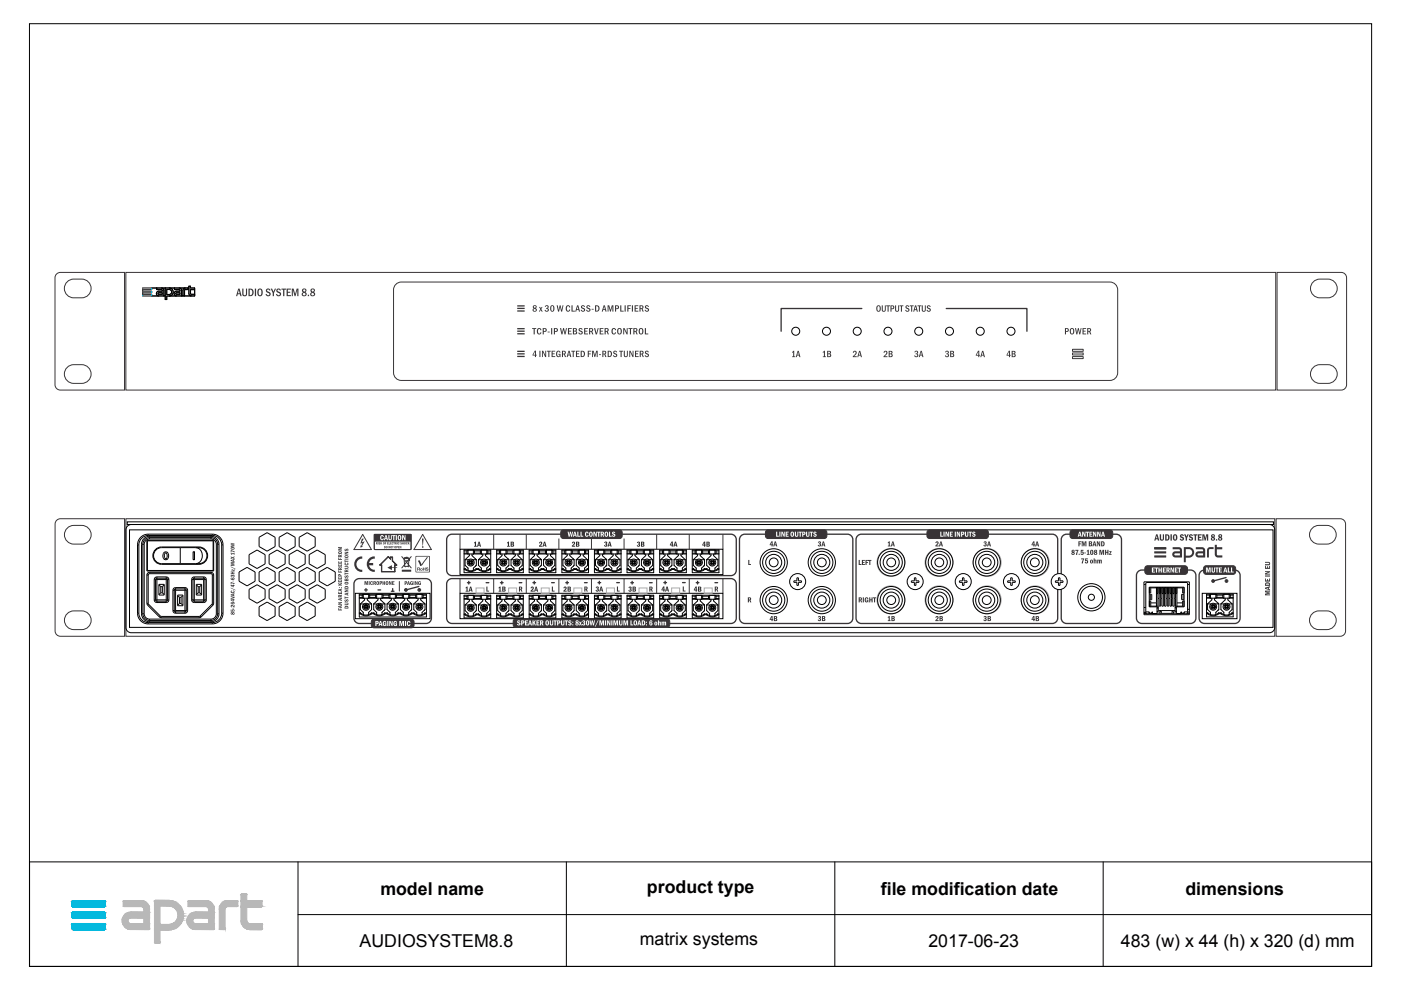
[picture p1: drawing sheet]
<svg xmlns="http://www.w3.org/2000/svg" width="297mm" height="210mm" viewBox="0 0 297 210" stroke-linecap="round" stroke-linejoin="round" font-family="sans-serif">
<defs><g id="words">
<g font-size="3.8">
<text x="80.6" y="189.7">model name</text>
<text x="137.2" y="189.3">product type</text>
<text x="186.8" y="189.7">file modification date</text>
<text x="251.3" y="189.7">dimensions</text>
<text x="76.3" y="200.8">AUDIOSYSTEM8.8</text>
<text x="135.6" y="200.4">matrix systems</text>
<text x="196.8" y="200.8">2017-06-23</text>
<text x="237.7" y="200.8">483 (w) x 44 (h) x 320 (d) mm</text>
</g>
</g></defs>
<!-- layer: Layer 1 -->
<path d="M6.3 182.7h284.5v22.2h-284.5zM63.2 193.9h227.6M63.2 182.7v22.2M120.1 182.7v22.2M177 182.7v22.2M233.9 182.7v22.2" fill="none" stroke="#000" stroke-width=".21"/>
<path d="M15.2 191.2h7.2zM15.2 191.2h7.2M15.3 191.1l7.1 .1zM15.3 191.1h7M15.3 191.1h7zM15.3 191h7M15.3 191l7 .1zM15.3 191h6.9zM15.4 191h6.8zM15.5 191h6.6zM15.5 191h6.7zM22.2 191h-6.8" fill="none" stroke="#00b8de" stroke-width=".21"/>
<path d="M15.2 191.2l7.2 .8h-7.2z" fill="#00b8de"/>
<path d="M15.2 191.2l7.2 .8h-7.2z" fill="none" stroke="#00b8de" stroke-width=".21"/>
<path d="M15.2 191.2h7.2v.8z" fill="#00b8de"/>
<g fill="none" stroke="#00b8de" stroke-width=".21">
<path d="M15.2 191.2h7.2v.8zM15.2 192h7.2zM15.2 192l7.1 .1zM15.2 193.6l7.2 .1zM15.2 192h7.2M15.2 192.1h7.2M15.2 193.6h7.2M15.3 192.1h7zM15.3 193.6h7.1zM15.3 192.1h7M15.3 193.5h7M15.3 192.1l7 .1z"/>
<path d="M15.3 193.5l7 .1zM15.3 192.2h6.9zM15.3 192.2h7zM15.3 193.5h7zM15.3 192.2h6.9M15.3 193.5h6.9zM15.4 193.4h6.8M15.4 192.2l6.8 .1zM15.4 192.2h6.8zM15.4 193.4l6.8 .1zM15.4 193.4h6.8zM15.4 192.3h6.7z"/>
<path d="M15.4 192.3h6.8zM15.5 193.4h6.6zM15.5 192.3h6.6zM15.5 193.4h6.7zM22.3 192.2h-7"/>
</g>
<path d="M15.2 193.7l7.2 .7h-7.2z" fill="#00b8de"/>
<path d="M15.2 193.7l7.2 .7h-7.2z" fill="none" stroke="#00b8de" stroke-width=".21"/>
<path d="M15.2 193.7h7.2v.7z" fill="#00b8de"/>
<g fill="none" stroke="#00b8de" stroke-width=".21">
<path d="M15.2 193.7h7.2v.7zM15.2 194.4l7.2 .1zM15.2 194.5h7.1zM15.2 194.5h7.2zM15.2 196l7.2 .1zM15.2 194.4h7.2M15.2 194.5h7.2M15.2 196h7.2M15.2 196.1h7.2M15.3 194.5l7 .1zM15.3 194.5h7zM15.3 196h7.1z"/>
<path d="M15.3 194.6h7M15.3 196h7M15.3 195.9h7M15.3 194.6h7zM15.3 195.9l7 .1zM15.3 194.6h6.9zM15.3 195.9h7zM15.3 194.6l6.9 .1zM15.3 195.9h6.9M15.3 195.9h6.9zM15.4 194.7h6.8zM15.4 195.8l6.8 .1z"/>
<path d="M15.4 195.8h6.8zM15.4 195.8h6.8M15.4 194.7h6.7zM15.5 195.8h6.6zM15.5 194.7h6.6zM15.5 195.8h6.7zM22.2 194.7h-6.8M22.3 194.6h-7"/>
</g>
<path d="M15.2 196.1l7.2 .7h-7.2z" fill="#00b8de"/>
<path d="M15.2 196.1l7.2 .7h-7.2z" fill="none" stroke="#00b8de" stroke-width=".21"/>
<path d="M15.2 196.1h7.2v.7z" fill="#00b8de"/>
<g fill="none" stroke="#00b8de" stroke-width=".21">
<path d="M15.2 196.1h7.2v.7zM15.2 196.8l7.2 .1zM15.2 196.9h7.1zM15.2 196.9h7.2zM15.2 196.9h7.2M15.3 196.9l7 .1zM15.3 196.9h7zM15.3 197h7M15.3 197h7zM15.3 197l7 .1M15.3 197l6.9 .1zM15.3 197.1h6.9z"/>
<path d="M15.4 197.1h6.8zM15.4 197.1h6.7zM15.5 197.1h6.6zM22.2 197.1h-6.8"/>
</g>
<path d="M51.2 189.6h1z" fill="#b8b8b8"/>
<path d="M51.2 189.6h1z" fill="none" stroke="#b8b8b8" stroke-width=".21"/>
<path d="M51.2 189.6h1z" fill="#b8b8b8"/>
<path d="M51.2 189.6h1h-1" fill="none" stroke="#b8b8b8" stroke-width=".21"/>
<path d="M51.2 189.6h1z" fill="#b8b8b8"/>
<path d="M51.2 189.6h1h-1" fill="none" stroke="#b8b8b8" stroke-width=".21"/>
<path d="M51.2 189.6h1z" fill="#b8b8b8"/>
<path d="M51.2 189.6h1z" fill="none" stroke="#b8b8b8" stroke-width=".21"/>
<path d="M51.2 189.6h1z" fill="#b8b8b8"/>
<path d="M51.2 189.6h1z" fill="none" stroke="#b8b8b8" stroke-width=".21"/>
<path d="M51.2 189.6h1z" fill="#b8b8b8"/>
<path d="M51.2 189.6h1h-1" fill="none" stroke="#b8b8b8" stroke-width=".21"/>
<path d="M51.2 189.6h1.1z" fill="#b8b8b8"/>
<path d="M51.2 189.6h1.1h-1.1" fill="none" stroke="#b8b8b8" stroke-width=".21"/>
<path d="M51.2 189.6h1.1z" fill="#b8b8b8"/>
<path d="M51.2 189.6h1.1z" fill="none" stroke="#b8b8b8" stroke-width=".21"/>
<path d="M51.1 189.6h1.2z" fill="#b8b8b8"/>
<path d="M51.2 189.6h1.1z" fill="none" stroke="#b8b8b8" stroke-width=".21"/>
<path d="M51.2 189.6h1.1z" fill="#b8b8b8"/>
<path d="M51.2 189.6h1.1z" fill="none" stroke="#b8b8b8" stroke-width=".21"/>
<path d="M51.1 189.6h1.2z" fill="#b8b8b8"/>
<path d="M51.1 189.6h1.2h-1.2" fill="none" stroke="#b8b8b8" stroke-width=".21"/>
<path d="M51.1 189.6h1.2z" fill="#b8b8b8"/>
<path d="M51.1 189.6h1.2z" fill="none" stroke="#b8b8b8" stroke-width=".21"/>
<path d="M51.1 189.6h1.2z" fill="#b8b8b8"/>
<path d="M51.1 189.6h1.2z" fill="none" stroke="#b8b8b8" stroke-width=".21"/>
<path d="M51.1 189.6h1.2z" fill="#b8b8b8"/>
<path d="M51.1 189.6h1.2h-1.2" fill="none" stroke="#b8b8b8" stroke-width=".21"/>
<path d="M51.1 189.6h1.2z" fill="#b8b8b8"/>
<path d="M51.1 189.6h1.2z" fill="none" stroke="#b8b8b8" stroke-width=".21"/>
<path d="M51.1 189.6h1.2z" fill="#b8b8b8"/>
<path d="M51.1 189.6h1.2z" fill="none" stroke="#b8b8b8" stroke-width=".21"/>
<path d="M51.1 189.6h1.2z" fill="#b8b8b8"/>
<path d="M51.1 189.6h1.2h-1.2" fill="none" stroke="#b8b8b8" stroke-width=".21"/>
<path d="M51.1 189.6h1.2z" fill="#b8b8b8"/>
<path d="M51.1 189.6h1.2h-1.2" fill="none" stroke="#b8b8b8" stroke-width=".21"/>
<path d="M51.1 189.6h1.2z" fill="#b8b8b8"/>
<path d="M51.1 189.6h1.2z" fill="none" stroke="#b8b8b8" stroke-width=".21"/>
<path d="M51.1 189.6h1.2z" fill="#b8b8b8"/>
<path d="M51.1 189.6h1.2z" fill="none" stroke="#b8b8b8" stroke-width=".21"/>
<path d="M51.1 189.6h1.2z" fill="#b8b8b8"/>
<path d="M51.1 189.6h1.2h-1.2" fill="none" stroke="#b8b8b8" stroke-width=".21"/>
<path d="M51.1 189.6h1.2z" fill="#b8b8b8"/>
<path d="M51.1 189.6h1.2z" fill="none" stroke="#b8b8b8" stroke-width=".21"/>
<path d="M51.1 189.6h1.2z" fill="#b8b8b8"/>
<path d="M51.1 189.6h1.2z" fill="none" stroke="#b8b8b8" stroke-width=".21"/>
<path d="M51.1 189.6h1.2z" fill="#b8b8b8"/>
<path d="M51.1 189.6h1.2z" fill="none" stroke="#b8b8b8" stroke-width=".21"/>
<path d="M51.1 189.6h1.2z" fill="#b8b8b8"/>
<path d="M51.1 189.6h1.2h-1.2" fill="none" stroke="#b8b8b8" stroke-width=".21"/>
<path d="M51.1 189.6h1.2z" fill="#b8b8b8"/>
<path d="M51.1 189.6h1.2h-1.2" fill="none" stroke="#b8b8b8" stroke-width=".21"/>
<path d="M51.1 189.6l1.2 .1z" fill="#b8b8b8"/>
<path d="M51.1 189.6l1.2 .1z" fill="none" stroke="#b8b8b8" stroke-width=".21"/>
<path d="M51.1 189.6l1.2 .1z" fill="#b8b8b8"/>
<path d="M51.1 189.6l1.2 .1z" fill="none" stroke="#b8b8b8" stroke-width=".21"/>
<path d="M51.1 189.7h1.2z" fill="#b8b8b8"/>
<path d="M51.1 189.7h1.2h-1.2" fill="none" stroke="#b8b8b8" stroke-width=".21"/>
<path d="M51.1 189.7h1.2z" fill="#b8b8b8"/>
<path d="M51.1 189.7h1.2h-1.2" fill="none" stroke="#b8b8b8" stroke-width=".21"/>
<path d="M51.1 189.7h1.2z" fill="#b8b8b8"/>
<path d="M51.1 189.7h1.2z" fill="none" stroke="#b8b8b8" stroke-width=".21"/>
<path d="M51.1 189.7h1.2z" fill="#b8b8b8"/>
<g fill="none" stroke="#b8b8b8" stroke-width=".21">
<path d="M26.2 191h3.8zM26.2 191h3.8M32.8 190.9l3.4 .1zM32.8 190.9h3.2zM32.9 190.9h3zM32.9 190.9h3.1zM36.2 190.9h-3.4M40 191h3.7zM40 191h3.7M48.2 191h2.1M48.2 191h2.1h-2.1M48.2 191h2.1z"/>
<path d="M51.1 189.7h1.2z"/>
</g>
<path d="M51.1 189.7l1.2 1.3h-1.2z" fill="#b8b8b8"/>
<path d="M51.1 189.7l1.2 1.3h-1.2z" fill="none" stroke="#b8b8b8" stroke-width=".21"/>
<path d="M51.1 189.7h1.2v1.3z" fill="#b8b8b8"/>
<g fill="none" stroke="#b8b8b8" stroke-width=".21">
<path d="M26.1 191h4.4M26.1 191.1h4.5M26.1 191.2h4.8M26.1 191.4h5.1M26.1 192.1h5.5M26.1 191l4.4 .1zM26.1 191.1h4.5zM26.1 191.1l4.8 .2h-4.8zM26.1 191.3l5.1 .2h-5.1zM26.1 191.3h4.8l.3 .2zM26.1 191.5l5.3 .2h-5.3zM26.1 191.5h5.1l.2 .2z"/>
<path d="M26.1 191.7l5.4 .3h-5.4zM26.1 191.7h5.3l.1 .3zM26.1 192l5.5 .1zM26.1 192.1h5.5zM26.1 191h4.3zM26.2 191h4.1M26.2 191h4.1zM26.2 191h4.1h-4.1M26.2 191h3.9zM26.2 191h3.8zM32.7 191h3.8M32.7 191h3.9"/>
<path d="M32.7 191.1h4.2M32.7 191.2h4.7M32.7 192h5.5M32.7 191h3.9zM32.7 191l4.2 .1zM32.7 191.1l4.7 .2h-4.7zM32.7 191.1h4.2l.5 .2zM32.7 191.3l5.1 .3h-5.1zM32.7 191.3h4.7l.4 .3zM32.7 191.6l5.4 .4h-5.4zM32.7 191.6h5.1l.3 .4zM32.7 192l5.5 .1h-5.5z"/>
<path d="M32.7 192h5.4l.1 .1zM32.8 191h3.6zM32.8 191h3.6h-3.6M32.8 191h3.5zM39.9 191l4.4 .1zM39.9 191.1h4.4zM39.9 191.1l4.7 .2h-4.7zM39.9 191.3l5 .2h-5zM39.9 191.3h4.7l.3 .2zM39.9 191.5l5.2 .2h-5.2zM39.9 191.5h5l.2 .2zM39.9 191.7l5.4 .3h-5.4z"/>
<path d="M39.9 191.7h5.2l.2 .3zM39.9 192l5.4 .1zM39.9 192.1h5.4zM39.9 191h4.4M39.9 191.1h4.4M39.9 191.2h4.7M39.9 191.4h5M39.9 192.1h5.4M39.9 191h4.2zM39.9 191h4.1zM39.9 191h4.1M39.9 191h4z"/>
<path d="M39.9 191h3.9zM40 191h3.8zM46.6 192.1h3.8M46.6 192.1h3.8zM46.7 192l3.7 .1zM46.8 191.7l3.6 .3h-3.7zM46.8 191.7h3.6v.3zM47 191.5l.3-.2 3.1 .2zM47 191.5l3.4 .2h-3.6zM47 191.5h3.4v.2zM47.3 191.3h3.1v.2zM47.3 191.2h3.1"/>
<path d="M47.3 191.3l.3-.2 2.8 .2zM47.6 191.1h2.8zM47.6 191.1h2.8v.2zM47.6 191.1h2.8M47.7 191h2.7M47.7 191.1h2.7zM47.7 191h2.7zM47.7 191l2.7 .1zM47.8 191h2.6h-2.6M47.8 191h2.6zM47.9 191h2.5zM47.9 191h2.5h-2.5"/>
<path d="M48 191h2.4zM48.1 191h2.2zM48.1 191h2.3zM48.2 191h2.1zM50.4 191h-2.5M50.4 192.1h-3.8M50.4 191.4h-3.4M51.1 189.7h1.2v1.3zM51.1 191h4.4h-4.4M51.1 191h4.4zM51.1 191h4.5zM51.1 191l4.5 .1z"/>
<path d="M51.1 191h4.4M51.1 191h4.5M51.1 191.1h4.5"/>
</g>
<path d="M26.1 191.9h5.4M32.7 191.5h5.1M39.9 191.9h5.4M46.7 191.9h3.7" fill="none" stroke="#b8b8b8" stroke-width=".3"/>
<path d="M26.1 191.6h5.3M39.9 191.6h5.2M46.8 191.6h3.6" fill="none" stroke="#b8b8b8" stroke-width=".25"/>
<path d="M32.7 191.8h5.4" fill="none" stroke="#b8b8b8" stroke-width=".34"/>
<path d="M51.1 191.1l4.5 1h-4.5z" fill="#b8b8b8"/>
<path d="M51.1 191.1l4.5 1h-4.5z" fill="none" stroke="#b8b8b8" stroke-width=".21"/>
<path d="M51.1 191.1h4.5v1z" fill="#b8b8b8"/>
<g fill="none" stroke="#b8b8b8" stroke-width=".21">
<path d="M26.1 192.1h5.5M26.1 192.1h5.5zM26.2 192.2h5.4zM26.2 192.2h5.4h-5.4M26.2 192.2h5.4M35.9 192.1l2.4 .1zM38.3 192.1h-2.4M39.9 192.1h5.4zM39.9 192.1h5.4M39.9 192.2h5.4h-5.4M39.9 192.2h5.4M39.9 192.2h5.4z"/>
<path d="M46.6 192.2h3.7h-3.7M46.6 192.2h3.8zM46.6 192.2h3.7zM46.6 192.1h3.8zM46.6 192.1h3.8M50.4 192.2h-3.8M50.4 192.1l-3.8 .1M51.1 191.1h4.5v1zM51.1 192.1h4.5zM51.1 192.2h4.4zM51.1 192.2h4.4h-4.4M51.1 192.1h4.5"/>
<path d="M51.1 192.2h4.4M55.6 192.2h-4.5"/>
</g>
<path d="M46.6 192.2h1.5z" fill="#b8b8b8"/>
<path d="M46.6 192.2h1.5z" fill="none" stroke="#b8b8b8" stroke-width=".21"/>
<path d="M46.6 192.2h1.6z" fill="#b8b8b8"/>
<path d="M46.6 192.2h1.6z" fill="none" stroke="#b8b8b8" stroke-width=".21"/>
<path d="M43.7 192.2h1.6z" fill="#b8b8b8"/>
<path d="M43.7 192.2h1.6z" fill="none" stroke="#b8b8b8" stroke-width=".21"/>
<path d="M43.7 192.2h1.6z" fill="#b8b8b8"/>
<path d="M43.7 192.2h1.6z" fill="none" stroke="#b8b8b8" stroke-width=".21"/>
<path d="M30 192.2h1.6z" fill="#b8b8b8"/>
<path d="M30 192.2h1.6z" fill="none" stroke="#b8b8b8" stroke-width=".21"/>
<path d="M30 192.2h1.6z" fill="#b8b8b8"/>
<path d="M30 192.2h1.6zM51.1 192.2h4.4zM51.1 192.2h4.4h-4.4M55.5 192.2h-4.4" fill="none" stroke="#b8b8b8" stroke-width=".21"/>
<path d="M46.6 192.2l1.4 .1z" fill="#b8b8b8"/>
<path d="M46.6 192.2l1.4 .1z" fill="none" stroke="#b8b8b8" stroke-width=".21"/>
<path d="M46.6 192.2h1.5z" fill="#b8b8b8"/>
<path d="M46.6 192.2h1.5z" fill="none" stroke="#b8b8b8" stroke-width=".21"/>
<path d="M43.8 192.2l1.6 .1z" fill="#b8b8b8"/>
<path d="M43.8 192.2l1.6 .1z" fill="none" stroke="#b8b8b8" stroke-width=".21"/>
<path d="M43.8 192.2l1.6 .1z" fill="#b8b8b8"/>
<path d="M43.8 192.2l1.6 .1z" fill="none" stroke="#b8b8b8" stroke-width=".21"/>
<path d="M30.1 192.2l1.5 .1z" fill="#b8b8b8"/>
<path d="M30.1 192.2l1.5 .1z" fill="none" stroke="#b8b8b8" stroke-width=".21"/>
<path d="M30.1 192.2l1.5 .1z" fill="#b8b8b8"/>
<path d="M30.1 192.2l1.5 .1zM36.3 192.2l2.1 .1h-1.8zM36.3 192.2h2l.1 .1zM38.4 192.2h-2.1" fill="none" stroke="#b8b8b8" stroke-width=".21"/>
<path d="M46.6 192.3h1.3z" fill="#b8b8b8"/>
<path d="M46.6 192.3h1.3z" fill="none" stroke="#b8b8b8" stroke-width=".21"/>
<path d="M46.6 192.3h1.4z" fill="#b8b8b8"/>
<path d="M46.6 192.3h1.4z" fill="none" stroke="#b8b8b8" stroke-width=".21"/>
<path d="M43.9 192.3h1.5z" fill="#b8b8b8"/>
<path d="M43.9 192.3h1.5z" fill="none" stroke="#b8b8b8" stroke-width=".21"/>
<path d="M43.9 192.3h1.5z" fill="#b8b8b8"/>
<path d="M43.9 192.3h1.5z" fill="none" stroke="#b8b8b8" stroke-width=".21"/>
<path d="M30.2 192.3h1.4z" fill="#b8b8b8"/>
<path d="M30.2 192.3h1.4z" fill="none" stroke="#b8b8b8" stroke-width=".21"/>
<path d="M30.2 192.3h1.4z" fill="#b8b8b8"/>
<path d="M30.2 192.3h1.4z" fill="none" stroke="#b8b8b8" stroke-width=".21"/>
<path d="M46.5 192.3l1.4 .1z" fill="#b8b8b8"/>
<path d="M46.5 192.3l1.4 .1z" fill="none" stroke="#b8b8b8" stroke-width=".21"/>
<path d="M46.5 192.3h1.4z" fill="#b8b8b8"/>
<path d="M46.5 192.3h1.4z" fill="none" stroke="#b8b8b8" stroke-width=".21"/>
<path d="M44 192.3l1.4 .1z" fill="#b8b8b8"/>
<path d="M44 192.3l1.4 .1z" fill="none" stroke="#b8b8b8" stroke-width=".21"/>
<path d="M44 192.3l1.4 .1z" fill="#b8b8b8"/>
<path d="M44 192.3l1.4 .1z" fill="none" stroke="#b8b8b8" stroke-width=".21"/>
<path d="M30.3 192.3l1.3 .1z" fill="#b8b8b8"/>
<path d="M30.3 192.3l1.3 .1z" fill="none" stroke="#b8b8b8" stroke-width=".21"/>
<path d="M30.3 192.3l1.3 .1z" fill="#b8b8b8"/>
<path d="M30.3 192.3l1.3 .1z" fill="none" stroke="#b8b8b8" stroke-width=".21"/>
<path d="M36.6 192.3l1.8 .1z" fill="#b8b8b8"/>
<path d="M36.6 192.3l1.8 .1z" fill="none" stroke="#b8b8b8" stroke-width=".21"/>
<path d="M36.6 192.3l1.8 .1z" fill="#b8b8b8"/>
<path d="M36.6 192.3l1.8 .1z" fill="none" stroke="#b8b8b8" stroke-width=".21"/>
<path d="M46.5 192.4h1.4z" fill="#b8b8b8"/>
<path d="M46.5 192.4h1.4z" fill="none" stroke="#b8b8b8" stroke-width=".21"/>
<path d="M46.5 192.4h1.4z" fill="#b8b8b8"/>
<path d="M46.5 192.4h1.4z" fill="none" stroke="#b8b8b8" stroke-width=".21"/>
<path d="M44 192.4h1.4z" fill="#b8b8b8"/>
<path d="M44 192.4h1.4z" fill="none" stroke="#b8b8b8" stroke-width=".21"/>
<path d="M44 192.4h1.4z" fill="#b8b8b8"/>
<path d="M44 192.4h1.4z" fill="none" stroke="#b8b8b8" stroke-width=".21"/>
<path d="M30.3 192.4h1.4z" fill="#b8b8b8"/>
<path d="M30.3 192.4h1.4z" fill="none" stroke="#b8b8b8" stroke-width=".21"/>
<path d="M30.3 192.4h1.4z" fill="#b8b8b8"/>
<path d="M30.3 192.4h1.4z" fill="none" stroke="#b8b8b8" stroke-width=".21"/>
<path d="M36.7 192.4l1.8 .1h-1.6z" fill="#b8b8b8"/>
<path d="M36.7 192.4l1.8 .1h-1.6z" fill="none" stroke="#b8b8b8" stroke-width=".21"/>
<path d="M36.7 192.4h1.7l.1 .1z" fill="#b8b8b8"/>
<path d="M36.7 192.4h1.7l.1 .1z" fill="none" stroke="#b8b8b8" stroke-width=".21"/>
<path d="M46.5 192.4l1.3 .1z" fill="#b8b8b8"/>
<path d="M46.5 192.4l1.3 .1z" fill="none" stroke="#b8b8b8" stroke-width=".21"/>
<path d="M46.5 192.4h1.4z" fill="#b8b8b8"/>
<path d="M46.5 192.4h1.4z" fill="none" stroke="#b8b8b8" stroke-width=".21"/>
<path d="M44.1 192.4l1.3 .1z" fill="#b8b8b8"/>
<path d="M44.1 192.4l1.3 .1z" fill="none" stroke="#b8b8b8" stroke-width=".21"/>
<path d="M44.1 192.4l1.3 .1z" fill="#b8b8b8"/>
<path d="M44.1 192.4l1.3 .1z" fill="none" stroke="#b8b8b8" stroke-width=".21"/>
<path d="M30.3 192.4l1.4 .1z" fill="#b8b8b8"/>
<path d="M30.3 192.4l1.4 .1z" fill="none" stroke="#b8b8b8" stroke-width=".21"/>
<path d="M30.3 192.4l1.4 .1z" fill="#b8b8b8"/>
<path d="M30.3 192.4l1.4 .1z" fill="none" stroke="#b8b8b8" stroke-width=".21"/>
<path d="M46.5 192.5l1.3 .1z" fill="#b8b8b8"/>
<path d="M46.5 192.5l1.3 .1z" fill="none" stroke="#b8b8b8" stroke-width=".21"/>
<path d="M46.5 192.5h1.3z" fill="#b8b8b8"/>
<path d="M46.5 192.5h1.3z" fill="none" stroke="#b8b8b8" stroke-width=".21"/>
<path d="M44.1 192.5l1.3 .1z" fill="#b8b8b8"/>
<path d="M44.1 192.5l1.3 .1z" fill="none" stroke="#b8b8b8" stroke-width=".21"/>
<path d="M44.1 192.5l1.3 .1z" fill="#b8b8b8"/>
<path d="M44.1 192.5l1.3 .1z" fill="none" stroke="#b8b8b8" stroke-width=".21"/>
<path d="M30.4 192.5l1.3 .1z" fill="#b8b8b8"/>
<path d="M30.4 192.5l1.3 .1z" fill="none" stroke="#b8b8b8" stroke-width=".21"/>
<path d="M30.4 192.5l1.3 .1z" fill="#b8b8b8"/>
<path d="M30.4 192.5l1.3 .1z" fill="none" stroke="#b8b8b8" stroke-width=".21"/>
<path d="M46.5 192.6l1.2 .1h-1.2z" fill="#b8b8b8"/>
<path d="M46.5 192.6l1.2 .1h-1.2z" fill="none" stroke="#b8b8b8" stroke-width=".21"/>
<path d="M46.5 192.6h1.3l-.1 .1z" fill="#b8b8b8"/>
<path d="M46.5 192.6h1.3z" fill="none" stroke="#b8b8b8" stroke-width=".21"/>
<path d="M44.2 192.6l1.2 .1z" fill="#b8b8b8"/>
<path d="M44.2 192.6l1.2 .1z" fill="none" stroke="#b8b8b8" stroke-width=".21"/>
<path d="M44.2 192.6l1.2 .1z" fill="#b8b8b8"/>
<path d="M44.2 192.6l1.2 .1z" fill="none" stroke="#b8b8b8" stroke-width=".21"/>
<path d="M30.4 192.6l1.3 .1z" fill="#b8b8b8"/>
<path d="M30.4 192.6l1.3 .1z" fill="none" stroke="#b8b8b8" stroke-width=".21"/>
<path d="M30.4 192.6l1.3 .1z" fill="#b8b8b8"/>
<path d="M30.4 192.6l1.3 .1z" fill="none" stroke="#b8b8b8" stroke-width=".21"/>
<path d="M46.5 192.7h1.2z" fill="#b8b8b8"/>
<path d="M46.5 192.7h1.2h-1.2" fill="none" stroke="#b8b8b8" stroke-width=".21"/>
<path d="M46.5 192.7h1.2z" fill="#b8b8b8"/>
<path d="M46.5 192.7h1.2h-1.2" fill="none" stroke="#b8b8b8" stroke-width=".21"/>
<path d="M44.2 192.7h1.2z" fill="#b8b8b8"/>
<path d="M44.2 192.7h1.2h-1.2" fill="none" stroke="#b8b8b8" stroke-width=".21"/>
<path d="M44.2 192.7h1.2z" fill="#b8b8b8"/>
<path d="M44.2 192.7h1.2h-1.2" fill="none" stroke="#b8b8b8" stroke-width=".21"/>
<path d="M30.5 192.7h1.2z" fill="#b8b8b8"/>
<path d="M30.5 192.7h1.2h-1.2" fill="none" stroke="#b8b8b8" stroke-width=".21"/>
<path d="M30.5 192.7h1.2z" fill="#b8b8b8"/>
<path d="M30.5 192.7h1.2h-1.2" fill="none" stroke="#b8b8b8" stroke-width=".21"/>
<path d="M36.9 192.5l1.7 .2h-1.4z" fill="#b8b8b8"/>
<path d="M36.9 192.5l1.7 .2h-1.4z" fill="none" stroke="#b8b8b8" stroke-width=".21"/>
<path d="M36.9 192.5h1.6l.1 .2z" fill="#b8b8b8"/>
<path d="M36.9 192.5h1.6l.1 .2z" fill="none" stroke="#b8b8b8" stroke-width=".21"/>
<path d="M37.2 192.7l1.5 .1z" fill="#b8b8b8"/>
<path d="M37.2 192.7l1.5 .1z" fill="none" stroke="#b8b8b8" stroke-width=".21"/>
<path d="M37.2 192.7l1.5 .1z" fill="#b8b8b8"/>
<path d="M37.2 192.7l1.5 .1z" fill="none" stroke="#b8b8b8" stroke-width=".21"/>
<path d="M37.3 192.8l1.4 .2h-1.3z" fill="#b8b8b8"/>
<path d="M37.3 192.8l1.4 .2h-1.3z" fill="none" stroke="#b8b8b8" stroke-width=".21"/>
<path d="M37.3 192.8h1.4v.2z" fill="#b8b8b8"/>
<path d="M37.3 192.8h1.4v.2z" fill="none" stroke="#b8b8b8" stroke-width=".21"/>
<path d="M37.4 193l1.4 .3h-1.2z" fill="#b8b8b8"/>
<path d="M37.4 193l1.4 .3h-1.2z" fill="none" stroke="#b8b8b8" stroke-width=".21"/>
<path d="M37.4 193h1.3l.1 .3z" fill="#b8b8b8"/>
<path d="M37.4 193h1.3l.1 .3z" fill="none" stroke="#b8b8b8" stroke-width=".21"/>
<path d="M37.6 193.3h1.2z" fill="#b8b8b8"/>
<path d="M37.6 193.3h1.2z" fill="none" stroke="#b8b8b8" stroke-width=".21"/>
<path d="M37.6 193.3h1.2z" fill="#b8b8b8"/>
<path d="M37.6 193.3h1.2z" fill="none" stroke="#b8b8b8" stroke-width=".21"/>
<path d="M44.2 192.7l1.2 .7h-1.2z" fill="#b8b8b8"/>
<path d="M44.2 192.7l1.2 .7h-1.2z" fill="none" stroke="#b8b8b8" stroke-width=".21"/>
<path d="M44.2 192.7h1.2v.7z" fill="#b8b8b8"/>
<path d="M44.2 192.7h1.2v.7z" fill="none" stroke="#b8b8b8" stroke-width=".21"/>
<path d="M30.5 192.7l1.2 .7h-1.2z" fill="#b8b8b8"/>
<path d="M30.5 192.7l1.2 .7h-1.2z" fill="none" stroke="#b8b8b8" stroke-width=".21"/>
<path d="M30.5 192.7h1.2v.7z" fill="#b8b8b8"/>
<g fill="none" stroke="#b8b8b8" stroke-width=".21">
<path d="M26.9 193.6h4.8zM26.9 193.5h4.8M27.2 193.5h4.5zM27.2 193.5l4.5 .1zM27.2 193.4h4.5M27.6 193.4l4.1 .1zM30.5 192.7h1.2v.7zM40.7 193.6h4.7zM40.7 193.5h4.7M41 193.4h4.4M41 193.5h4.4zM41 193.5l4.4 .1z"/>
<path d="M41.3 193.4l4.1 .1z"/>
</g>
<path d="M37.6 193.3l1.3 .4h-1.2z" fill="#b8b8b8"/>
<path d="M37.6 193.3l1.3 .4h-1.2z" fill="none" stroke="#b8b8b8" stroke-width=".21"/>
<path d="M37.6 193.3h1.2l.1 .4z" fill="#b8b8b8"/>
<path d="M26.6 193.7h5.1M26.6 193.7l.3-.1 4.8 .1zM26.9 193.6h4.8v.1zM37.6 193.3h1.2l.1 .4zM40.4 193.7h5M40.4 193.7l.3-.1 4.7 .1zM40.7 193.6h4.7v.1z" fill="none" stroke="#b8b8b8" stroke-width=".21"/>
<path d="M37.7 193.7l1.2 .1z" fill="#b8b8b8"/>
<path d="M37.7 193.7l1.2 .1z" fill="none" stroke="#b8b8b8" stroke-width=".21"/>
<path d="M37.7 193.7l1.2 .1z" fill="#b8b8b8"/>
<path d="M26.4 194l.2-.3 5.1 .3zM26.6 193.7h5.1v.3zM37.7 193.7l1.2 .1zM40.1 194l.3-.3 5 .3zM40.4 193.7h5v.3z" fill="none" stroke="#b8b8b8" stroke-width=".21"/>
<path d="M26.4 193.9h5.3M40.1 193.9h5.3" fill="none" stroke="#b8b8b8" stroke-width=".23"/>
<path d="M37.7 193.8l1.2 .2h-1.2z" fill="#b8b8b8"/>
<path d="M37.7 193.8l1.2 .2h-1.2z" fill="none" stroke="#b8b8b8" stroke-width=".21"/>
<path d="M37.7 193.8h1.2v.2z" fill="#b8b8b8"/>
<path d="M26.4 194l5.3 .3h-5.5zM26.4 194h5.3v.3zM37.7 193.8h1.2v.2zM40.1 194l5.3 .3h-5.5zM40.1 194h5.3v.3z" fill="none" stroke="#b8b8b8" stroke-width=".21"/>
<path d="M31.7 194.1h-5.5M45.4 194.1h-5.5" fill="none" stroke="#b8b8b8" stroke-width=".28"/>
<path d="M37.7 194l1.2 .3h-1.2z" fill="#b8b8b8"/>
<path d="M37.7 194l1.2 .3h-1.2z" fill="none" stroke="#b8b8b8" stroke-width=".21"/>
<path d="M37.7 194h1.2v.3z" fill="#b8b8b8"/>
<path d="M37.7 194h1.2v.3z" fill="none" stroke="#b8b8b8" stroke-width=".21"/>
<path d="M37.7 194.3l1.2 .1h-1.2z" fill="#b8b8b8"/>
<path d="M37.7 194.3l1.2 .1h-1.2z" fill="none" stroke="#b8b8b8" stroke-width=".21"/>
<path d="M37.7 194.3h1.2v.1z" fill="#b8b8b8"/>
<path d="M26 194.6h5.7zM26.2 194.3l5.5 .3h-5.7zM26.2 194.3h5.5v.3zM31.7 194.6h-5.7M37.7 194.3h1.2v.1zM39.7 194.6h5.7M39.8 194.6h5.6zM39.9 194.3l5.5 .3h-5.6zM39.9 194.3h5.5v.3z" fill="none" stroke="#b8b8b8" stroke-width=".21"/>
<path d="M26 194.4h5.7M39.8 194.4h5.6" fill="none" stroke="#b8b8b8" stroke-width=".3"/>
<path d="M39.7 194.6l1.6 .1z" fill="#b8b8b8"/>
<path d="M39.7 194.6l1.6 .1z" fill="none" stroke="#b8b8b8" stroke-width=".21"/>
<path d="M39.7 194.6h1.7z" fill="#b8b8b8"/>
<path d="M39.7 194.6h1.7z" fill="none" stroke="#b8b8b8" stroke-width=".21"/>
<path d="M26 194.6l1.5 .1z" fill="#b8b8b8"/>
<path d="M26 194.6l1.5 .1z" fill="none" stroke="#b8b8b8" stroke-width=".21"/>
<path d="M26 194.6h1.6z" fill="#b8b8b8"/>
<path d="M26 194.6h1.6z" fill="none" stroke="#b8b8b8" stroke-width=".21"/>
<path d="M39.7 194.7h1.5z" fill="#b8b8b8"/>
<path d="M39.7 194.7h1.5z" fill="none" stroke="#b8b8b8" stroke-width=".21"/>
<path d="M39.7 194.7h1.6z" fill="#b8b8b8"/>
<path d="M39.7 194.7h1.6z" fill="none" stroke="#b8b8b8" stroke-width=".21"/>
<path d="M26 194.7h1.4z" fill="#b8b8b8"/>
<path d="M26 194.7h1.4z" fill="none" stroke="#b8b8b8" stroke-width=".21"/>
<path d="M26 194.7h1.5z" fill="#b8b8b8"/>
<path d="M26 194.7h1.5z" fill="none" stroke="#b8b8b8" stroke-width=".21"/>
<path d="M37.7 194.4l1.1 .4h-1.2z" fill="#b8b8b8"/>
<path d="M37.7 194.4l1.1 .4h-1.2z" fill="none" stroke="#b8b8b8" stroke-width=".21"/>
<path d="M37.7 194.4h1.2l-.1 .4z" fill="#b8b8b8"/>
<path d="M37.7 194.4h1.2l-.1 .4z" fill="none" stroke="#b8b8b8" stroke-width=".21"/>
<path d="M39.7 194.7l1.4 .1z" fill="#b8b8b8"/>
<path d="M39.7 194.7l1.4 .1z" fill="none" stroke="#b8b8b8" stroke-width=".21"/>
<path d="M39.7 194.7h1.5z" fill="#b8b8b8"/>
<path d="M39.7 194.7h1.5z" fill="none" stroke="#b8b8b8" stroke-width=".21"/>
<path d="M26 194.7l1.3 .1z" fill="#b8b8b8"/>
<path d="M26 194.7l1.3 .1z" fill="none" stroke="#b8b8b8" stroke-width=".21"/>
<path d="M26 194.7h1.4z" fill="#b8b8b8"/>
<path d="M26 194.7h1.4z" fill="none" stroke="#b8b8b8" stroke-width=".21"/>
<path d="M37.6 194.8h1.2z" fill="#b8b8b8"/>
<path d="M37.6 194.8h1.2z" fill="none" stroke="#b8b8b8" stroke-width=".21"/>
<path d="M37.6 194.8h1.2z" fill="#b8b8b8"/>
<path d="M37.6 194.8h1.2z" fill="none" stroke="#b8b8b8" stroke-width=".21"/>
<path d="M39.7 194.8l1.3 .1z" fill="#b8b8b8"/>
<path d="M39.7 194.8l1.3 .1z" fill="none" stroke="#b8b8b8" stroke-width=".21"/>
<path d="M39.7 194.8h1.4z" fill="#b8b8b8"/>
<path d="M39.7 194.8h1.4z" fill="none" stroke="#b8b8b8" stroke-width=".21"/>
<path d="M26 194.8l1.2 .1z" fill="#b8b8b8"/>
<path d="M26 194.8l1.2 .1z" fill="none" stroke="#b8b8b8" stroke-width=".21"/>
<path d="M26 194.8h1.3z" fill="#b8b8b8"/>
<path d="M26 194.8h1.3z" fill="none" stroke="#b8b8b8" stroke-width=".21"/>
<path d="M39.6 194.9h1.4z" fill="#b8b8b8"/>
<path d="M39.6 194.9h1.4z" fill="none" stroke="#b8b8b8" stroke-width=".21"/>
<path d="M39.6 194.9h1.4z" fill="#b8b8b8"/>
<path d="M39.6 194.9h1.4z" fill="none" stroke="#b8b8b8" stroke-width=".21"/>
<path d="M25.9 194.9h1.3z" fill="#b8b8b8"/>
<path d="M25.9 194.9h1.3z" fill="none" stroke="#b8b8b8" stroke-width=".21"/>
<path d="M25.9 194.9h1.3z" fill="#b8b8b8"/>
<path d="M25.9 194.9h1.3z" fill="none" stroke="#b8b8b8" stroke-width=".21"/>
<path d="M39.6 194.9l1.3 .1z" fill="#b8b8b8"/>
<path d="M39.6 194.9l1.3 .1z" fill="none" stroke="#b8b8b8" stroke-width=".21"/>
<path d="M39.6 194.9h1.4z" fill="#b8b8b8"/>
<path d="M39.6 194.9h1.4z" fill="none" stroke="#b8b8b8" stroke-width=".21"/>
<path d="M25.9 194.9l1.3 .1z" fill="#b8b8b8"/>
<path d="M25.9 194.9l1.3 .1z" fill="none" stroke="#b8b8b8" stroke-width=".21"/>
<path d="M25.9 194.9h1.3z" fill="#b8b8b8"/>
<path d="M25.9 194.9h1.3z" fill="none" stroke="#b8b8b8" stroke-width=".21"/>
<path d="M39.6 195l1.3 .1h-1.3z" fill="#b8b8b8"/>
<path d="M39.6 195l1.3 .1h-1.3z" fill="none" stroke="#b8b8b8" stroke-width=".21"/>
<path d="M39.6 195h1.3z" fill="#b8b8b8"/>
<path d="M39.6 195h1.3z" fill="none" stroke="#b8b8b8" stroke-width=".21"/>
<path d="M25.9 195l1.2 .1z" fill="#b8b8b8"/>
<path d="M25.9 195l1.2 .1z" fill="none" stroke="#b8b8b8" stroke-width=".21"/>
<path d="M25.9 195h1.3z" fill="#b8b8b8"/>
<path d="M25.9 195h1.3z" fill="none" stroke="#b8b8b8" stroke-width=".21"/>
<path d="M37.6 194.8l1.1 .3h-1.3z" fill="#b8b8b8"/>
<path d="M37.6 194.8l1.1 .3h-1.3z" fill="none" stroke="#b8b8b8" stroke-width=".21"/>
<path d="M37.6 194.8h1.2l-.1 .3z" fill="#b8b8b8"/>
<path d="M37.6 194.8h1.2l-.1 .3z" fill="none" stroke="#b8b8b8" stroke-width=".21"/>
<path d="M39.6 195.1l1.3 .1z" fill="#b8b8b8"/>
<path d="M39.6 195.1l1.3 .1z" fill="none" stroke="#b8b8b8" stroke-width=".21"/>
<path d="M39.6 195.1h1.3z" fill="#b8b8b8"/>
<path d="M39.6 195.1h1.3z" fill="none" stroke="#b8b8b8" stroke-width=".21"/>
<path d="M25.9 195.1l1.2 .1h-1.2z" fill="#b8b8b8"/>
<path d="M25.9 195.1l1.2 .1h-1.2z" fill="none" stroke="#b8b8b8" stroke-width=".21"/>
<path d="M25.9 195.1h1.2z" fill="#b8b8b8"/>
<path d="M25.9 195.1h1.2z" fill="none" stroke="#b8b8b8" stroke-width=".21"/>
<path d="M39.6 195.2h1.3z" fill="#b8b8b8"/>
<path d="M39.6 195.2h1.3z" fill="none" stroke="#b8b8b8" stroke-width=".21"/>
<path d="M39.6 195.2h1.3z" fill="#b8b8b8"/>
<path d="M39.6 195.2h1.3z" fill="none" stroke="#b8b8b8" stroke-width=".21"/>
<path d="M25.9 195.2h1.2z" fill="#b8b8b8"/>
<path d="M25.9 195.2h1.2z" fill="none" stroke="#b8b8b8" stroke-width=".21"/>
<path d="M25.9 195.2h1.2z" fill="#b8b8b8"/>
<path d="M25.9 195.2h1.2z" fill="none" stroke="#b8b8b8" stroke-width=".21"/>
<path d="M51.1 192.2l1.2 3.1h-1.2z" fill="#b8b8b8"/>
<path d="M51.1 192.2l1.2 3.1h-1.2z" fill="none" stroke="#b8b8b8" stroke-width=".21"/>
<path d="M51.1 192.2h1.2v3.1z" fill="#b8b8b8"/>
<path d="M51.1 192.2h1.2v3.1z" fill="none" stroke="#b8b8b8" stroke-width=".21"/>
<path d="M51.1 195.3h1.2z" fill="#b8b8b8"/>
<path d="M51.1 195.3h1.2h-1.2" fill="none" stroke="#b8b8b8" stroke-width=".21"/>
<path d="M51.1 195.3h1.2z" fill="#b8b8b8"/>
<path d="M51.1 195.3h1.2h-1.2" fill="none" stroke="#b8b8b8" stroke-width=".21"/>
<path d="M37.4 195.1l1.3 .2h-1.4z" fill="#b8b8b8"/>
<path d="M37.4 195.1l1.3 .2h-1.4z" fill="none" stroke="#b8b8b8" stroke-width=".21"/>
<path d="M37.4 195.1h1.3v.2z" fill="#b8b8b8"/>
<path d="M37.4 195.1h1.3v.2z" fill="none" stroke="#b8b8b8" stroke-width=".21"/>
<path d="M39.6 195.2l1.3 .1z" fill="#b8b8b8"/>
<path d="M39.6 195.2l1.3 .1z" fill="none" stroke="#b8b8b8" stroke-width=".21"/>
<path d="M39.6 195.2l1.3 .1z" fill="#b8b8b8"/>
<path d="M39.6 195.2l1.3 .1z" fill="none" stroke="#b8b8b8" stroke-width=".21"/>
<path d="M25.9 195.2l1.2 .1z" fill="#b8b8b8"/>
<path d="M25.9 195.2l1.2 .1z" fill="none" stroke="#b8b8b8" stroke-width=".21"/>
<path d="M25.9 195.2l1.2 .1z" fill="#b8b8b8"/>
<path d="M25.9 195.2l1.2 .1z" fill="none" stroke="#b8b8b8" stroke-width=".21"/>
<path d="M51.1 195.3l1.2 .1z" fill="#b8b8b8"/>
<path d="M51.1 195.3l1.2 .1z" fill="none" stroke="#b8b8b8" stroke-width=".21"/>
<path d="M51.1 195.3l1.2 .1z" fill="#b8b8b8"/>
<path d="M51.1 195.3l1.2 .1z" fill="none" stroke="#b8b8b8" stroke-width=".21"/>
<path d="M37.3 195.3l1.3 .1h-1.4z" fill="#b8b8b8"/>
<path d="M37.3 195.3l1.3 .1h-1.4z" fill="none" stroke="#b8b8b8" stroke-width=".21"/>
<path d="M37.3 195.3h1.4z" fill="#b8b8b8"/>
<path d="M37.3 195.3h1.4z" fill="none" stroke="#b8b8b8" stroke-width=".21"/>
<path d="M39.6 195.3l1.3 .1z" fill="#b8b8b8"/>
<path d="M39.6 195.3l1.3 .1z" fill="none" stroke="#b8b8b8" stroke-width=".21"/>
<path d="M39.6 195.3l1.3 .1z" fill="#b8b8b8"/>
<path d="M39.6 195.3l1.3 .1z" fill="none" stroke="#b8b8b8" stroke-width=".21"/>
<path d="M25.9 195.3l1.2 .1z" fill="#b8b8b8"/>
<path d="M25.9 195.3l1.2 .1z" fill="none" stroke="#b8b8b8" stroke-width=".21"/>
<path d="M25.9 195.3l1.2 .1z" fill="#b8b8b8"/>
<path d="M25.9 195.3l1.2 .1z" fill="none" stroke="#b8b8b8" stroke-width=".21"/>
<path d="M51.1 195.4l1.3 .1z" fill="#b8b8b8"/>
<path d="M51.1 195.4l1.3 .1z" fill="none" stroke="#b8b8b8" stroke-width=".21"/>
<path d="M51.1 195.4l1.3 .1z" fill="#b8b8b8"/>
<path d="M51.1 195.4l1.3 .1z" fill="none" stroke="#b8b8b8" stroke-width=".21"/>
<path d="M39.6 195.4l1.3 .1z" fill="#b8b8b8"/>
<path d="M39.6 195.4l1.3 .1z" fill="none" stroke="#b8b8b8" stroke-width=".21"/>
<path d="M39.6 195.4l1.3 .1z" fill="#b8b8b8"/>
<path d="M39.6 195.4l1.3 .1z" fill="none" stroke="#b8b8b8" stroke-width=".21"/>
<path d="M25.9 195.4l1.3 .1z" fill="#b8b8b8"/>
<path d="M25.9 195.4l1.3 .1z" fill="none" stroke="#b8b8b8" stroke-width=".21"/>
<path d="M25.9 195.4l1.3 .1z" fill="#b8b8b8"/>
<path d="M25.9 195.4l1.3 .1z" fill="none" stroke="#b8b8b8" stroke-width=".21"/>
<path d="M51.1 195.5h1.3z" fill="#b8b8b8"/>
<path d="M51.1 195.5h1.3z" fill="none" stroke="#b8b8b8" stroke-width=".21"/>
<path d="M51.1 195.5h1.3z" fill="#b8b8b8"/>
<path d="M51.1 195.5h1.3z" fill="none" stroke="#b8b8b8" stroke-width=".21"/>
<path d="M39.6 195.5l1.4 .1z" fill="#b8b8b8"/>
<path d="M39.6 195.5l1.4 .1z" fill="none" stroke="#b8b8b8" stroke-width=".21"/>
<path d="M39.6 195.5l1.4 .1z" fill="#b8b8b8"/>
<path d="M39.6 195.5l1.4 .1z" fill="none" stroke="#b8b8b8" stroke-width=".21"/>
<path d="M25.9 195.5l1.3 .1z" fill="#b8b8b8"/>
<path d="M25.9 195.5l1.3 .1z" fill="none" stroke="#b8b8b8" stroke-width=".21"/>
<path d="M25.9 195.5l1.3 .1z" fill="#b8b8b8"/>
<path d="M25.9 195.5l1.3 .1z" fill="none" stroke="#b8b8b8" stroke-width=".21"/>
<path d="M39.6 195.6h1.4z" fill="#b8b8b8"/>
<path d="M39.6 195.6h1.4z" fill="none" stroke="#b8b8b8" stroke-width=".21"/>
<path d="M39.6 195.6h1.4z" fill="#b8b8b8"/>
<path d="M39.6 195.6h1.4z" fill="none" stroke="#b8b8b8" stroke-width=".21"/>
<path d="M25.9 195.6h1.3z" fill="#b8b8b8"/>
<path d="M25.9 195.6h1.3z" fill="none" stroke="#b8b8b8" stroke-width=".21"/>
<path d="M25.9 195.6h1.3z" fill="#b8b8b8"/>
<path d="M25.9 195.6h1.3z" fill="none" stroke="#b8b8b8" stroke-width=".21"/>
<path d="M36.9 195.6l.3-.2 1.3 .2z" fill="#b8b8b8"/>
<path d="M36.9 195.6l.3-.2 1.3 .2z" fill="none" stroke="#b8b8b8" stroke-width=".21"/>
<path d="M37.2 195.4h1.4l-.1 .2z" fill="#b8b8b8"/>
<path d="M37.2 195.4h1.4l-.1 .2z" fill="none" stroke="#b8b8b8" stroke-width=".21"/>
<path d="M51.1 195.5l1.4 .1z" fill="#b8b8b8"/>
<path d="M51.1 195.5l1.4 .1z" fill="none" stroke="#b8b8b8" stroke-width=".21"/>
<path d="M51.1 195.5l1.4 .1z" fill="#b8b8b8"/>
<path d="M51.1 195.5l1.4 .1z" fill="none" stroke="#b8b8b8" stroke-width=".21"/>
<path d="M51.1 195.6h1.4z" fill="#b8b8b8"/>
<path d="M51.1 195.6h1.4h-1.4" fill="none" stroke="#b8b8b8" stroke-width=".21"/>
<path d="M51.1 195.6h1.4z" fill="#b8b8b8"/>
<path d="M51.1 195.6h1.4h-1.4" fill="none" stroke="#b8b8b8" stroke-width=".21"/>
<path d="M39.6 195.6l1.5 .1z" fill="#b8b8b8"/>
<path d="M39.6 195.6l1.5 .1z" fill="none" stroke="#b8b8b8" stroke-width=".21"/>
<path d="M39.6 195.6l1.5 .1z" fill="#b8b8b8"/>
<path d="M39.6 195.6l1.5 .1z" fill="none" stroke="#b8b8b8" stroke-width=".21"/>
<path d="M25.9 195.6l1.4 .1z" fill="#b8b8b8"/>
<path d="M25.9 195.6l1.4 .1z" fill="none" stroke="#b8b8b8" stroke-width=".21"/>
<path d="M25.9 195.6l1.4 .1z" fill="#b8b8b8"/>
<path d="M25.9 195.6l1.4 .1z" fill="none" stroke="#b8b8b8" stroke-width=".21"/>
<path d="M51.1 195.6l1.4 .1z" fill="#b8b8b8"/>
<path d="M51.1 195.6l1.4 .1z" fill="none" stroke="#b8b8b8" stroke-width=".21"/>
<path d="M51.1 195.6l1.4 .1z" fill="#b8b8b8"/>
<path d="M51.1 195.6l1.4 .1z" fill="none" stroke="#b8b8b8" stroke-width=".21"/>
<path d="M36.7 195.7h1.7z" fill="#b8b8b8"/>
<path d="M36.7 195.7h1.7z" fill="none" stroke="#b8b8b8" stroke-width=".21"/>
<path d="M36.9 195.6h1.6z" fill="#b8b8b8"/>
<path d="M36.9 195.6h1.6z" fill="none" stroke="#b8b8b8" stroke-width=".21"/>
<path d="M51.2 195.7h1.4z" fill="#b8b8b8"/>
<path d="M51.2 195.7h1.4z" fill="none" stroke="#b8b8b8" stroke-width=".21"/>
<path d="M51.2 195.7h1.4z" fill="#b8b8b8"/>
<path d="M51.2 195.7h1.4z" fill="none" stroke="#b8b8b8" stroke-width=".21"/>
<path d="M39.7 195.7l1.5 .1z" fill="#b8b8b8"/>
<path d="M39.7 195.7l1.5 .1z" fill="none" stroke="#b8b8b8" stroke-width=".21"/>
<path d="M39.7 195.7l1.5 .1z" fill="#b8b8b8"/>
<path d="M39.7 195.7l1.5 .1z" fill="none" stroke="#b8b8b8" stroke-width=".21"/>
<path d="M26 195.7l1.4 .1z" fill="#b8b8b8"/>
<path d="M26 195.7l1.4 .1z" fill="none" stroke="#b8b8b8" stroke-width=".21"/>
<path d="M26 195.7l1.4 .1z" fill="#b8b8b8"/>
<path d="M26 195.7l1.4 .1z" fill="none" stroke="#b8b8b8" stroke-width=".21"/>
<path d="M51.2 195.7l1.5 .1z" fill="#b8b8b8"/>
<path d="M51.2 195.7l1.5 .1z" fill="none" stroke="#b8b8b8" stroke-width=".21"/>
<path d="M51.2 195.7l1.5 .1z" fill="#b8b8b8"/>
<path d="M51.2 195.7l1.5 .1z" fill="none" stroke="#b8b8b8" stroke-width=".21"/>
<path d="M39.7 195.8h1.6z" fill="#b8b8b8"/>
<path d="M39.7 195.8h1.6z" fill="none" stroke="#b8b8b8" stroke-width=".21"/>
<path d="M39.7 195.8h1.6z" fill="#b8b8b8"/>
<path d="M39.7 195.8h1.6z" fill="none" stroke="#b8b8b8" stroke-width=".21"/>
<path d="M26 195.8h1.5z" fill="#b8b8b8"/>
<path d="M26 195.8h1.5z" fill="none" stroke="#b8b8b8" stroke-width=".21"/>
<path d="M26 195.8h1.5z" fill="#b8b8b8"/>
<path d="M26 195.8h1.5z" fill="none" stroke="#b8b8b8" stroke-width=".21"/>
<path d="M36.6 195.8h1.8z" fill="#b8b8b8"/>
<path d="M36.6 195.8h1.8z" fill="none" stroke="#b8b8b8" stroke-width=".21"/>
<path d="M36.7 195.7h1.7z" fill="#b8b8b8"/>
<path d="M36.7 195.7h1.7z" fill="none" stroke="#b8b8b8" stroke-width=".21"/>
<path d="M51.2 195.8h1.6z" fill="#b8b8b8"/>
<path d="M51.2 195.8h1.6z" fill="none" stroke="#b8b8b8" stroke-width=".21"/>
<path d="M51.2 195.8h1.6z" fill="#b8b8b8"/>
<path d="M51.2 195.8h1.6z" fill="none" stroke="#b8b8b8" stroke-width=".21"/>
<path d="M51.2 195.8h1.7z" fill="#b8b8b8"/>
<path d="M51.2 195.8h1.7z" fill="none" stroke="#b8b8b8" stroke-width=".21"/>
<path d="M51.2 195.8h1.7z" fill="#b8b8b8"/>
<path d="M51.2 195.8h1.7zM51.2 195.8h4.3M51.2 195.8h4.3h-4.3M51.2 195.8h4.3z" fill="none" stroke="#b8b8b8" stroke-width=".21"/>
<path d="M44.2 194.6l1.2 1.2h-1.2z" fill="#b8b8b8"/>
<path d="M44.2 194.6l1.2 1.2h-1.2z" fill="none" stroke="#b8b8b8" stroke-width=".21"/>
<path d="M44.2 194.6h1.2v1.2z" fill="#b8b8b8"/>
<path d="M44.2 194.6h1.2v1.2z" fill="none" stroke="#b8b8b8" stroke-width=".21"/>
<path d="M39.7 195.8h1.7z" fill="#b8b8b8"/>
<path d="M39.7 195.8h1.7z" fill="none" stroke="#b8b8b8" stroke-width=".21"/>
<path d="M39.7 195.8h1.7z" fill="#b8b8b8"/>
<path d="M39.7 195.8h1.7z" fill="none" stroke="#b8b8b8" stroke-width=".21"/>
<path d="M30.5 194.6l1.2 1.2h-1.2z" fill="#b8b8b8"/>
<path d="M30.5 194.6l1.2 1.2h-1.2z" fill="none" stroke="#b8b8b8" stroke-width=".21"/>
<path d="M30.5 194.6h1.2v1.2z" fill="#b8b8b8"/>
<path d="M30.5 194.6h1.2v1.2z" fill="none" stroke="#b8b8b8" stroke-width=".21"/>
<path d="M26 195.8h1.6z" fill="#b8b8b8"/>
<path d="M26 195.8h1.6z" fill="none" stroke="#b8b8b8" stroke-width=".21"/>
<path d="M26 195.8h1.6z" fill="#b8b8b8"/>
<path d="M26 195.8h1.6zM26 195.9h5.7M26 195.8l5.7 .1zM39.7 195.8l5.7 .1zM45.4 195.9h-5.7M51.2 195.8h4.3M51.2 195.8l4.4 .1M51.2 195.9h4.4M51.2 195.8h4.3h-4.3M51.2 195.8h4.3zM51.2 195.8l4.4 .1zM51.2 195.9h4.4z" fill="none" stroke="#b8b8b8" stroke-width=".21"/>
<path d="M36.3 195.9l.3-.1 1.7 .1z" fill="#b8b8b8"/>
<path d="M36.3 195.9l.3-.1 1.7 .1z" fill="none" stroke="#b8b8b8" stroke-width=".21"/>
<path d="M36.6 195.8h1.8l-.1 .1z" fill="#b8b8b8"/>
<path d="M35.9 196h2.3M35.9 196h2.3zM36.6 195.8h1.8l-.1 .1zM51.2 195.9h4.4M51.2 195.9h4.4zM51.2 195.9h4.4h-4.4" fill="none" stroke="#b8b8b8" stroke-width=".21"/>
<path d="M36.3 195.9h2z" fill="#b8b8b8"/>
<path d="M36.3 195.9h2z" fill="none" stroke="#b8b8b8" stroke-width=".21"/>
<path d="M32.7 192.1l1.2 3.9h-1.2z" fill="#b8b8b8"/>
<path d="M32.7 192.1l1.2 3.9h-1.2z" fill="none" stroke="#b8b8b8" stroke-width=".21"/>
<path d="M32.7 192.1h1.2v3.9z" fill="#b8b8b8"/>
<g fill="none" stroke="#b8b8b8" stroke-width=".21">
<path d="M26 195.9l5.7 .3h-5.5zM26 195.9h5.7v.3zM26.2 196.2l5.5 .3h-5.3zM26.2 196.2h5.5v.3zM26.4 196.5l5.3 .2h-5.1zM26.4 196.5h5.3v.2zM26.4 196.6h5.3M26.6 196.7l5.1 .2h-4.8zM26.6 196.7h5.1v.2zM31.7 196.8h-5.1M32.7 192.1h1.2v3.9zM32.7 196l5.4 .1h-5.4z"/>
<path d="M32.7 196h5.5l-.1 .1zM32.7 196.1l5.1 .4h-5.1zM32.7 196.1h5.4l-.3 .4zM32.7 196.5l4.7 .3h-4.7zM32.7 196.5h5.1l-.4 .3zM38.2 196.1h-5.5M39.8 195.9l5.6 .3h-5.5zM39.8 195.9h5.6v.3zM39.9 196.2l5.5 .3h-5.3zM39.9 196.2h5.5v.3zM40.1 196.6h5.3M40.1 196.5l5.3 .2h-5z"/>
<path d="M40.1 196.5h5.3v.2zM40.4 196.7l5 .2h-4.7zM40.4 196.7h5v.2zM45.4 196.8h-5M51.2 195.9l4.4 .4h-4.2zM51.2 195.9h4.4v.4zM51.4 196.3l4.2 .2h-4zM51.4 196.3h4.2v.2zM51.6 196.5l4 .3h-3.7zM51.6 196.5h4v.3zM51.9 196.9h3.7M51.9 196.8l3.7 .1h-3.4z"/>
<path d="M51.9 196.8h3.7v.1z"/>
</g>
<path d="M26 196.1h5.7M39.8 196.1h5.6M55.6 196.1h-4.4" fill="none" stroke="#b8b8b8" stroke-width=".32"/>
<path d="M32.7 196.3h5.4" fill="none" stroke="#b8b8b8" stroke-width=".36"/>
<path d="M26.2 196.4h5.5M39.9 196.4h5.5M51.4 196.4h4.2" fill="none" stroke="#b8b8b8" stroke-width=".28"/>
<path d="M37.8 196.6h-5.1" fill="none" stroke="#b8b8b8" stroke-width=".27"/>
<path d="M51.6 196.7h4" fill="none" stroke="#b8b8b8" stroke-width=".23"/>
<path d="M46.5 192.7l1.2 4.3h-1.2z" fill="#b8b8b8"/>
<path d="M46.5 192.7l1.2 4.3h-1.2z" fill="none" stroke="#b8b8b8" stroke-width=".21"/>
<path d="M46.5 192.7h1.2v4.3z" fill="#b8b8b8"/>
<path d="M26.9 196.9h4.8M26.9 196.9l4.8 .1zM32.7 196.8l4.2 .2h-4.2zM32.7 196.8h4.7l-.5 .2zM40.7 196.9l4.7 .1zM40.7 196.9h4.7M46.5 192.7h1.2v4.3zM52.2 197h3.4M52.2 196.9l3.4 .1z" fill="none" stroke="#b8b8b8" stroke-width=".21"/>
<path d="M32.7 196.9h4.7" fill="none" stroke="#b8b8b8" stroke-width=".23"/>
<path d="M46.5 197h1.2z" fill="#b8b8b8"/>
<path d="M46.5 197h1.2z" fill="none" stroke="#b8b8b8" stroke-width=".21"/>
<path d="M46.5 197h1.2z" fill="#b8b8b8"/>
<path d="M27.1 197h4.6zM31.7 197h-4.6M40.8 197h4.6M40.8 197h4.6zM46.5 197h1.2z" fill="none" stroke="#b8b8b8" stroke-width=".21"/>
<path d="M46.5 197h1.2z" fill="#b8b8b8"/>
<path d="M46.5 197h1.2h-1.2" fill="none" stroke="#b8b8b8" stroke-width=".21"/>
<path d="M46.5 197h1.2z" fill="#b8b8b8"/>
<path d="M46.5 197h1.2h-1.2M52.3 197h3.3zM52.3 197h3.3" fill="none" stroke="#b8b8b8" stroke-width=".21"/>
<path d="M46.5 197h1.2z" fill="#b8b8b8"/>
<path d="M46.5 197h1.2z" fill="none" stroke="#b8b8b8" stroke-width=".21"/>
<path d="M46.5 197h1.2z" fill="#b8b8b8"/>
<path d="M27.1 197h4.6M27.1 197h4.6zM40.9 197h4.5zM45.4 197h-4.5M46.5 197h1.2z" fill="none" stroke="#b8b8b8" stroke-width=".21"/>
<path d="M46.5 197h1.2z" fill="#b8b8b8"/>
<path d="M46.5 197h1.2h-1.2" fill="none" stroke="#b8b8b8" stroke-width=".21"/>
<path d="M46.5 197h1.2z" fill="#b8b8b8"/>
<path d="M27.2 197h4.5zM31.7 197h-4.5M40.9 197h4.5M40.9 197h4.5zM46.5 197h1.2h-1.2M52.4 197h3.2zM55.6 197h-3.2" fill="none" stroke="#b8b8b8" stroke-width=".21"/>
<path d="M46.5 197h1.2z" fill="#b8b8b8"/>
<path d="M46.5 197h1.2z" fill="none" stroke="#b8b8b8" stroke-width=".21"/>
<path d="M46.5 197h1.2z" fill="#b8b8b8"/>
<path d="M27.2 197h4.5h-4.5M27.2 197h4.5M41 197h4.4M41 197h4.4h-4.4M46.5 197h1.2z" fill="none" stroke="#b8b8b8" stroke-width=".21"/>
<path d="M46.5 197h1.2z" fill="#b8b8b8"/>
<path d="M46.5 197h1.2h-1.2" fill="none" stroke="#b8b8b8" stroke-width=".21"/>
<path d="M46.5 197h1.2z" fill="#b8b8b8"/>
<path d="M46.5 197h1.2h-1.2M52.5 197h3.1zM52.5 197h3.1" fill="none" stroke="#b8b8b8" stroke-width=".21"/>
<path d="M46.5 197h1.2z" fill="#b8b8b8"/>
<path d="M46.5 197h1.2z" fill="none" stroke="#b8b8b8" stroke-width=".21"/>
<path d="M46.5 197h1.2z" fill="#b8b8b8"/>
<path d="M27.2 197h4.5zM27.2 197h4.5M41 197h4.4M41 197h4.4zM46.5 197h1.2h-1.2M52.5 197h3.1M52.5 197l3.1 .1z" fill="none" stroke="#b8b8b8" stroke-width=".21"/>
<path d="M46.5 197l1.2 .1z" fill="#b8b8b8"/>
<path d="M46.5 197l1.2 .1z" fill="none" stroke="#b8b8b8" stroke-width=".21"/>
<path d="M46.5 197h1.2z" fill="#b8b8b8"/>
<path d="M46.5 197h1.2z" fill="none" stroke="#b8b8b8" stroke-width=".21"/>
<path d="M46.5 197.1h1.2z" fill="#b8b8b8"/>
<path d="M46.5 197.1h1.2h-1.2" fill="none" stroke="#b8b8b8" stroke-width=".21"/>
<path d="M46.5 197.1h1.2z" fill="#b8b8b8"/>
<path d="M27.3 197l4.4 .1zM27.3 197h4.4M41.1 197h4.3M41.1 197l4.3 .1zM41.1 197h4.3zM46.5 197.1h1.2h-1.2M52.6 197.1h3zM52.6 197.1h3" fill="none" stroke="#b8b8b8" stroke-width=".21"/>
<path d="M46.5 197.1h1.2z" fill="#b8b8b8"/>
<path d="M46.5 197.1h1.2z" fill="none" stroke="#b8b8b8" stroke-width=".21"/>
<path d="M46.5 197.1h1.2z" fill="#b8b8b8"/>
<path d="M46.5 197.1h1.2z" fill="none" stroke="#b8b8b8" stroke-width=".21"/>
<path d="M46.5 197.1h1.2z" fill="#b8b8b8"/>
<path d="M46.5 197.1h1.2h-1.2" fill="none" stroke="#b8b8b8" stroke-width=".21"/>
<path d="M46.5 197.1h1.2z" fill="#b8b8b8"/>
<path d="M27.4 197.1h4.2zM27.4 197.1h4.3zM27.4 197.1h4.3M41.2 197.1h4.2zM41.2 197.1h4.2M46.5 197.1h1.2h-1.2M52.6 197.1h3M52.6 197.1h2.9zM52.6 197.1h3z" fill="none" stroke="#b8b8b8" stroke-width=".21"/>
<path d="M46.5 197.1h1.1z" fill="#b8b8b8"/>
<path d="M46.5 197.1h1.1z" fill="none" stroke="#b8b8b8" stroke-width=".21"/>
<path d="M46.5 197.1h1.2z" fill="#b8b8b8"/>
<path d="M46.5 197.1h1.2z" fill="none" stroke="#b8b8b8" stroke-width=".21"/>
<path d="M46.6 197.1h1z" fill="#b8b8b8"/>
<path d="M46.6 197.1h1h-1" fill="none" stroke="#b8b8b8" stroke-width=".21"/>
<path d="M46.6 197.1h1z" fill="#b8b8b8"/>
<path d="M27.5 197.1h4.1M27.5 197.1h4.1zM41.2 197.1h4.2zM41.2 197.1h4.2h-4.2M41.2 197.1h4.2M46.6 197.1h1h-1" fill="none" stroke="#b8b8b8" stroke-width=".21"/>
<path d="M46.6 197.1h1z" fill="#b8b8b8"/>
<path d="M46.6 197.1h1z" fill="none" stroke="#b8b8b8" stroke-width=".21"/>
<path d="M46.6 197.1h1z" fill="#b8b8b8"/>
<path d="M46.6 197.1h1z" fill="none" stroke="#b8b8b8" stroke-width=".21"/>
<path d="M46.6 197.1h1z" fill="#b8b8b8"/>
<path d="M46.6 197.1h1h-1" fill="none" stroke="#b8b8b8" stroke-width=".21"/>
<path d="M46.6 197.1h1z" fill="#b8b8b8"/>
<path d="M27.5 197.1h4.1zM27.5 197.1h4.1M41.3 197.1h4zM41.3 197.1h4.1zM41.3 197.1h4.1M46.6 197.1h1h-1M52.7 197.1h2.8zM52.7 197.1h2.8" fill="none" stroke="#b8b8b8" stroke-width=".21"/>
<path d="M46.6 197.1h1z" fill="#b8b8b8"/>
<path d="M46.6 197.1h1z" fill="none" stroke="#b8b8b8" stroke-width=".21"/>
<path d="M46.6 197.1h1z" fill="#b8b8b8"/>
<g fill="none" stroke="#b8b8b8" stroke-width=".21">
<path d="M27.6 197.1h4zM31.6 197.1h-4M32.7 197l3.7 .1h-3.7zM32.7 197h4.2l-.5 .1zM32.7 197.1l3.2 .1zM32.7 197.1h3.7zM36.4 197.1h-3.7M36.9 197.1h-4.2M41.3 197.1h4M41.3 197.1h4zM46.6 197.1h1zM52.8 197.1h2.7z"/>
<path d="M52.9 197.1h2.6zM55.5 197.1h-2.7"/>
</g>
<path d="M32.7 197.2l1.2 2.6h-1.2z" fill="#b8b8b8"/>
<path d="M32.7 197.2l1.2 2.6h-1.2z" fill="none" stroke="#b8b8b8" stroke-width=".21"/>
<path d="M32.7 197.2h1.2v2.6z" fill="#b8b8b8"/>
<path d="M32.7 197.2h1.2v2.6z" fill="none" stroke="#b8b8b8" stroke-width=".21"/>
<path d="M32.7 199.8h1.2z" fill="#b8b8b8"/>
<path d="M32.7 199.8h1.2z" fill="none" stroke="#b8b8b8" stroke-width=".21"/>
<path d="M32.7 199.8h1.2z" fill="#b8b8b8"/>
<path d="M32.7 199.8h1.2z" fill="none" stroke="#b8b8b8" stroke-width=".21"/>
<path d="M32.7 199.8h1.2z" fill="#b8b8b8"/>
<path d="M32.7 199.8h1.2z" fill="none" stroke="#b8b8b8" stroke-width=".21"/>
<path d="M32.7 199.8h1.2z" fill="#b8b8b8"/>
<path d="M32.7 199.8h1.2z" fill="none" stroke="#b8b8b8" stroke-width=".21"/>
<path d="M32.7 199.8h1.2z" fill="#b8b8b8"/>
<path d="M32.7 199.8h1.2z" fill="none" stroke="#b8b8b8" stroke-width=".21"/>
<path d="M32.7 199.8h1.2z" fill="#b8b8b8"/>
<path d="M32.7 199.8h1.2z" fill="none" stroke="#b8b8b8" stroke-width=".21"/>
<path d="M32.8 199.8h1.1z" fill="#b8b8b8"/>
<path d="M32.8 199.8h1.1h-1.1" fill="none" stroke="#b8b8b8" stroke-width=".21"/>
<path d="M32.8 199.8h1.1z" fill="#b8b8b8"/>
<path d="M32.8 199.8h1.1h-1.1" fill="none" stroke="#b8b8b8" stroke-width=".21"/>
<path d="M32.8 199.8l1.1 .1z" fill="#b8b8b8"/>
<path d="M32.8 199.8l1.1 .1z" fill="none" stroke="#b8b8b8" stroke-width=".21"/>
<path d="M32.8 199.8h1.1z" fill="#b8b8b8"/>
<path d="M32.8 199.8h1.1z" fill="none" stroke="#b8b8b8" stroke-width=".21"/>
<path d="M32.8 199.9h1.1z" fill="#b8b8b8"/>
<path d="M32.8 199.9h1.1z" fill="none" stroke="#b8b8b8" stroke-width=".21"/>
<path d="M32.8 199.9h1.1z" fill="#b8b8b8"/>
<path d="M32.8 199.9h1.1z" fill="none" stroke="#b8b8b8" stroke-width=".21"/>
<path d="M32.8 199.9h1z" fill="#b8b8b8"/>
<path d="M32.8 199.9h1z" fill="none" stroke="#b8b8b8" stroke-width=".21"/>
<path d="M32.8 199.9h1.1z" fill="#b8b8b8"/>
<path d="M32.8 199.9h1.1z" fill="none" stroke="#b8b8b8" stroke-width=".21"/>
<path d="M32.8 199.9h1z" fill="#b8b8b8"/>
<path d="M32.8 199.9h1z" fill="none" stroke="#b8b8b8" stroke-width=".21"/>
<path d="M32.8 199.9h1z" fill="#b8b8b8"/>
<path d="M32.8 199.9h1z" fill="none" stroke="#b8b8b8" stroke-width=".21"/>
<path d="M32.9 199.9h.9z" fill="#b8b8b8"/>
<path d="M32.9 199.9h.9z" fill="none" stroke="#b8b8b8" stroke-width=".21"/>
<path d="M32.9 199.9h.9z" fill="#b8b8b8"/>
<path d="M32.9 199.9h.9z" fill="none" stroke="#b8b8b8" stroke-width=".21"/>
<g fill="none" stroke="#000" stroke-width=".21">
<path d="M30.2 62.5l1.9-.1v.4M30.2 61.8h2l-.1 .3-1.9-.1M30.2 62.7l.1 .1M30.3 61.1h-.1M32.1 61.1v.3l-1.9-.1M33.2 61.4h.1M33.2 61.1v.3M33.2 61.4h1.1l.1 .1v.2h-.8a.51 .51 0 0 0-.5 .5 .51 .51 0 0 0 .5 .6M33.5 62.1h.9v.3h-.8zM34.3 61.1h.2l.2 .4v1.3M35.1 61.1v2.4h.3v-.7h5.9M35.4 61.4h.5a.52 .52 0 0 1 .5 .5 .52 .52 0 0 1-.5 .5h-.5z"/>
<path d="M35.9 61.1a.85 .85 0 0 1 .8 .8 .85 .85 0 0 1-.8 .9M37 61.4h.1M37 61.1v.3M37 61.4h1l.2 .1v.2h-.8a.51 .51 0 0 0-.5 .6 .51 .51 0 0 0 .5 .5M37.3 62.1h.9v.3h-.8zM38 61.1h.3l.2 .4v1.3M39.3 61.1l-.4 .2-.1 .3v1.2M39.8 61.1l.1 .3-.8 .2v1.2M40.1 62.3l.2 .4 .3 .1M40.1 62.3v-1.6h.3v.4h.9v1.7M40.1 61.1h-9.9v1.7h4.8M41.3 61.1h.1"/>
<path d="M41.3 61.4h-.9v.8l.2 .2h.7M41.3 62.7v.1"/>
</g>
<path d="M50.5 61.2h.3l.4 1.6h-.2l-.1-.4h-.5l-.1 .4h-.3zM50.6 61.5l-.2 .7h.4zM51.4 61.2h.2v1a.28 .28 0 0 0 .2 .4 .28 .28 0 0 0 .3-.2v-1.2h.3v1a.53 .53 0 0 1-.5 .6 .53 .53 0 0 1-.5-.6zM52.7 61.2a.84 .84 0 0 1 1.1 .8 .84 .84 0 0 1-1.1 .8zM52.9 61.4v1.2a.59 .59 0 0 0 .6-.6 .59 .59 0 0 0-.6-.6zM54 61.2h.3v1.6h-.3zM54.8 61.3a.61 .61 0 0 1 .7 0 .61 .61 0 0 1 .2 .7 .61 .61 0 0 1-.6 .8 .61 .61 0 0 1-.6-.8zM55 61.4l-.1 .1a.86 .86 0 0 0 .2 1.1 .78 .78 0 0 0 0-1.2zM56.5 61.3l.2-.1a.51 .51 0 0 1 .7 .4h-.3a.23 .23 0 0 0-.1-.2 .23 .23 0 0 0-.3 .1 .23 .23 0 0 0 .1 .3 .55 .55 0 0 1 .6 .5 .55 .55 0 0 1-.5 .6 .55 .55 0 0 1-.6-.5l.2-.1 .2 .3 .4-.1a.4 .4 0 0 0-.1-.4 .4 .4 0 0 0-.4-.1l-.2-.4zM57.4 61.2h.3l.3 .7 .3-.7h.2l-.4 .9v.7h-.3v-.7zM58.7 61.3l.2-.1a.51 .51 0 0 1 .7 .4h-.3a.23 .23 0 0 0-.1-.2 .23 .23 0 0 0-.3 .1 .23 .23 0 0 0 .1 .3 .55 .55 0 0 1 .6 .5 .55 .55 0 0 1-.5 .6 .55 .55 0 0 1-.6-.5l.2-.1 .2 .3 .4-.1a.4 .4 0 0 0-.1-.4 .4 .4 0 0 0-.4-.1l-.2-.4zM59.7 61.2h1v.2h-.4v1.4h-.3v-1.4h-.3zM60.8 61.2h.9v.2h-.7v.5h.5v.2h-.5v.5h.7v.2h-.9zM61.9 61.2h.4l.3 1.1 .3-1.1h.4v1.6h-.3v-1.4l-.3 1.4h-.2l-.4-1.4v1.4h-.2zM64.1 61.3a.44 .44 0 0 1 .7-.1 .44 .44 0 0 1-.1 .7 .48 .48 0 0 1 .2 .7 .48 .48 0 0 1-.7 .2 .48 .48 0 0 1-.1-.7l.2-.1-.3-.4zM64.3 61.4v.3l.2 .1 .2-.3zM64.2 62.4a.3 .3 0 0 0 .6 0 .3 .3 0 0 0-.6 0zM65.3 62.5h.2v.3h-.2zM65.9 61.3a.44 .44 0 0 1 .7-.1 .44 .44 0 0 1-.1 .7 .48 .48 0 0 1 .2 .7 .48 .48 0 0 1-.7 .2 .48 .48 0 0 1-.1-.7l.2-.1-.3-.4zM66.1 61.4v.3l.2 .1 .2-.3zM66 62.4a.3 .3 0 0 0 .6 0 .3 .3 0 0 0-.6 0z" fill="#383336"/>
<path d="M12.1 58l.7-.2h13.6v24.9h-13.6a1.14 1.14 0 0 1-1.1-1.1v-22.7v-.4zM14.2 59.8a4.3 4.3 0 0 1 4.1-.4 1.98 1.98 0 0 1 .9 2.3 1.98 1.98 0 0 1-1.9 1.4 3 3 0 0 1-3.4-.9 1.98 1.98 0 0 1 .3-2.4zM26.7 57.8h243.8v24.9h-243.8zM270.8 57.8h13.6a1.14 1.14 0 0 1 1.1 1.1v22.7a1.14 1.14 0 0 1-1.1 1.1h-13.6zM278.4 59.8a4.3 4.3 0 0 1 4.1-.4 1.98 1.98 0 0 1 .9 2.3 1.98 1.98 0 0 1-1.9 1.4 3 3 0 0 1-3.4-.9 1.98 1.98 0 0 1 .3-2.4zM14.2 77.9a4.3 4.3 0 0 1 4.1-.3 1.98 1.98 0 0 1 .9 2.2 1.98 1.98 0 0 1-1.9 1.5 3 3 0 0 1-3.4-1 1.98 1.98 0 0 1 .3-2.4zM278.4 77.9a4.3 4.3 0 0 1 4.1-.3 1.98 1.98 0 0 1 .9 2.2 1.98 1.98 0 0 1-1.9 1.5 3 3 0 0 1-3.4-1 1.98 1.98 0 0 1 .3-2.4z" fill="none" stroke="#383336" stroke-width=".21"/>
<g fill="#0099d9">
<path d="M32.2 61.1v.3z"/>
<path d="M32.2 61.8v.2z"/>
<path d="M32.2 62.5v.2z"/>
</g>
<g fill="none" stroke="#000" stroke-width=".21">
<path d="M33.2 61.4h.1M33.2 61.1v.3M33.3 61.1h-.1M33.7 62.7h-1.6M34.4 62.1v.3M34.4 61.6v.1M34.7 62.7h.1M34.7 61.6v1.1M35 61.1v2.4M35 63.5h.1M35.1 61.1h-.1M35.4 61.4v1"/>
<path d="M37 61.1h.1M37.4 62.7l-2 .1-.1 .7h-.2M38.8 62.7h-.3"/>
</g>
<path d="M30.3 62.7h1.8z" fill="#0099d9"/>
<path d="M33.7 62.7h1.3M34.4 62.4h-.7M35.9 62.4h-.5M38.2 62.4h-.8M38.5 62.7h-1.1M38.8 62.7h2.4M41.2 62.4h-.7" fill="none" stroke="#000" stroke-width=".21"/>
<g fill="#0099d9">
<path d="M30.3 62.4h1.8z"/>
<path d="M30.3 62.1h1.8z"/>
</g>
<path d="M33.2 61.4h.1M34.4 62.1h-.7M34.7 62.7h.1M35.4 63.5h-.1M38.2 62.1h-.8M40.1 60.7h.1" fill="none" stroke="#000" stroke-width=".21"/>
<path d="M30.3 61.7h1.8z" fill="#0099d9"/>
<path d="M33.6 61.7h.8M37 61.1h.1M37.4 61.7h.8" fill="none" stroke="#000" stroke-width=".21"/>
<path d="M30.3 61.4h1.8z" fill="#0099d9"/>
<path d="M33.3 61.1h-1.2M34.2 61.4h-.9M35.3 63.5h.1M35.4 61.4h.5M35.9 61.1h-1.7M38 61.4h-1M38.8 62.7h.1M39.3 61.1h-1.3M39.4 61.4h.1M39.8 61.4h.1M41.2 61.4h-.8" fill="none" stroke="#000" stroke-width=".21"/>
<path d="M30.3 61.1h1.8z" fill="#0099d9"/>
<g fill="none" stroke="#000" stroke-width=".21">
<path d="M33.3 61.1h1.1l.3 .5M33.6 61.7l-.4 .2v.4l.2 .3 .3 .1M33.7 62.1l-.2 .1 .2 .2M34.2 61.4l.2 .2M35.9 61.4l.3 .1 .2 .4-.2 .4-.3 .1M37 61.4h.1M37 61.1v.3M37.4 61.7l-.4 .2-.1 .4 .2 .3 .3 .1M37.4 62.1l-.2 .1 .2 .2M38 61.4l.2 .3M38.2 62.1v.3M38.5 62.7v-1.1l-.2-.4-2.4-.1 .5 .2 .3 .5-.2 .7-.6 .3"/>
<path d="M38.5 62.7h.1M38.8 62.7h.1M39.8 61.4l-.7 .1v1.2M39.8 61.1h.1M39.9 61.1l-.1 .3M40 61.1h-.8l-.3 .2-.1 1.4M40 60.7l.1 1.7 .2 .3h.2M40.1 60.7h-.1M40.1 60.7h.3M40.4 60.7h.1M40.4 60.7v.4h.8M40.4 61.4v.9l.1 .1"/>
<path d="M41.2 61.1h.1M41.2 62.4h.1M41.2 61.1l.1 .3M41.3 61.4h-.1M41.3 62.7h-.1M41.3 61.4h.1M41.3 61.4v1M41.3 62.4h.1M41.3 62.4v.3"/>
</g>
<path d="M30.2 62.7h.1M30.2 61.4h.1M30.2 62l.1 .1M30.3 62.4l-.1 .1M30.3 61.1h-.1M30.3 61.7l-.1 .1M32.1 62.4l.1 .1M32.1 61.1h.1M32.1 61.7l.1 .1M32.2 62l-.1 .1M32.2 62.7h-.1M32.2 61.3l-.1 .1" fill="none" stroke="#0099d9" stroke-width=".21"/>
<g fill="#0099d9">
<path d="M30.2 61.1v.3z"/>
<path d="M30.2 61.8v.2z"/>
<path d="M30.2 62.5v.2z"/>
</g>
<path d="M30.2 61.4v.4M30.2 62v.5" fill="none" stroke="#383336" stroke-width=".21"/>
<path d="M185.9 64.9a.63 .63 0 0 1 .8 .2 .63 .63 0 0 1-.1 .8 .63 .63 0 0 1-.8-.2 .63 .63 0 0 1 .1-.8zM186.1 64.9a.55 .55 0 0 0 .3 1 .55 .55 0 0 0-.3-1zM186.9 64.7h.3v.9a.23 .23 0 0 0 .1 .3 .23 .23 0 0 0 .3-.2v-1h.2v.9a.44 .44 0 0 1-.4 .5 .44 .44 0 0 1-.5-.5zM187.9 64.7h.8v.2h-.3v1.2h-.2v-1.2h-.3zM188.8 64.7h.3a.43 .43 0 0 1 .5 .5 .43 .43 0 0 1-.6 .4v.5h-.2zM189 64.9v.5a.26 .26 0 0 0 .4-.3 .26 .26 0 0 0-.4-.2zM189.8 64.7h.2v.9a.23 .23 0 0 0 .1 .3 .23 .23 0 0 0 .3-.2v-1h.2v.9a.44 .44 0 0 1-.4 .5 .44 .44 0 0 1-.4-.5zM190.7 64.7h.8v.2h-.3v1.2h-.2v-1.2h-.3zM192.1 64.8h.5l.2 .2-.2 .1a.19 .19 0 0 0-.1-.2 .19 .19 0 0 0-.3 .1 .19 .19 0 0 0 .1 .2 .46 .46 0 0 1 .5 .4 .46 .46 0 0 1-.4 .5 .46 .46 0 0 1-.5-.4l.6 .2a.33 .33 0 0 0 0-.4 .33 .33 0 0 0-.4-.1l-.1-.3zM192.9 64.7h.8v.2h-.3v1.2h-.2v-1.2h-.3zM194 64.7h.2l.4 1.4h-.2l-.1-.4h-.4l-.1 .4h-.2zM194.1 65l-.1 .6h.3zM194.5 64.7h.8v.2h-.3v1.2h-.2v-1.2h-.3zM195.4 64.7h.2v.9a.23 .23 0 0 0 .2 .3 .23 .23 0 0 0 .3-.2v-1h.2v.9a.44 .44 0 0 1-.4 .5 .44 .44 0 0 1-.5-.5zM196.6 64.8h.5l.2 .2-.2 .1a.19 .19 0 0 0-.1-.2 .19 .19 0 0 0-.2 .1 .19 .19 0 0 0 0 .2 .46 .46 0 0 1 .6 .4 .46 .46 0 0 1-.5 .5 .46 .46 0 0 1-.5-.4l.7 .2a.33 .33 0 0 0-.1-.4 .33 .33 0 0 0-.3-.1l-.2-.3z" fill="#383336"/>
<path d="M83.9 60.3l.7-.4 .5-.1h150.2a1.65 1.65 0 0 1 1.7 1.6v17.6a1.65 1.65 0 0 1-1.7 1.7h-150.2a1.65 1.65 0 0 1-1.7-1.7v-17.6l.1-.4z" fill="none" stroke="#383336" stroke-width=".21"/>
<path d="M182.7 65.4h-17.1v4.8M200.6 65.4h17.1v4.8" fill="none" stroke="#383336" stroke-width=".28"/>
<g fill="#383336">
<path d="M113.1 64.8a.38 .38 0 0 1 .6 0 .38 .38 0 0 1-.1 .5 .41 .41 0 0 1 .1 .6 .41 .41 0 0 1-.5 .1 .41 .41 0 0 1-.2-.5l.2-.1-.2-.3zM113.2 64.9v.3h.3v-.3zM113.1 65.7a.25 .25 0 0 0 .5 0 .25 .25 0 0 0-.5 0zM114.3 65.1h.2l.2 .3 .1-.3h.2l-.2 .4 .3 .6h-.3l-.2-.4-.1 .4h-.2l.3-.5zM115.6 64.9a.38 .38 0 0 1 .6-.1 .38 .38 0 0 1-.1 .6 .43 .43 0 0 1 0 .7 .43 .43 0 0 1-.6-.4h.2l.2 .2a.23 .23 0 0 0 .2-.2 .23 .23 0 0 0-.2-.2l-.1-.2h.2l.1-.3-.2-.1-.2 .2-.2-.1zM116.8 64.9a.43 .43 0 0 1 .4-.2 .43 .43 0 0 1 .3 .4v.3a.47 .47 0 0 1-.2 .6 .47 .47 0 0 1-.6-.3zM117 64.9a.59 .59 0 0 0 .2 1 .6 .6 0 0 0-.2-1zM118 64.7h.3l.1 1 .3-1h.2l.2 1 .2-1h.2l-.3 1.4h-.2l-.3-1-.2 1h-.2zM120.1 64.9l.2-.2 .4 .1 .2 .4h-.2l-.1-.3a.5 .5 0 0 0-.4 .5 .5 .5 0 0 0 .3 .5l.2-.3h.2a.53 .53 0 0 1-.7 .4 .53 .53 0 0 1-.2-.8zM121.2 64.7h.2v1.2h.5v.2h-.7zM122.4 64.7h.2l.4 1.4h-.2l-.1-.4h-.4l-.1 .4h-.2zM122.5 64.9l-.2 .7h.3zM123.3 64.8l.5-.1 .2 .3-.2 .1a.2 .2 0 0 0-.2-.2 .2 .2 0 0 0-.1 .3 .47 .47 0 0 1 .6 .5 .47 .47 0 0 1-.5 .5 .47 .47 0 0 1-.5-.5h.2l.1 .1 .3 .1 .1-.2-.1-.1a.47 .47 0 0 1-.4-.3 .47 .47 0 0 1 0-.5zM124.4 64.8l.5-.1 .3 .3-.2 .1a.2 .2 0 0 0-.3-.2 .2 .2 0 0 0 0 .3 .47 .47 0 0 1 .5 .5 .47 .47 0 0 1-.4 .5 .47 .47 0 0 1-.5-.5h.2l.1 .1 .2 .1 .2-.2-.1-.1a.47 .47 0 0 1-.5-.3 .47 .47 0 0 1 0-.5zM125.4 65.5h.5v.1h-.5zM126.2 64.7a.71 .71 0 0 1 .9 .7 .71 .71 0 0 1-.9 .7zM126.4 64.9v1a.49 .49 0 0 0 .5-.5 .49 .49 0 0 0-.5-.5zM128 64.7h.2l.4 1.4h-.2l-.1-.4h-.4l-.1 .4h-.2zM128.1 64.9l-.2 .7h.3zM128.8 64.7h.4l.2 1 .3-1h.4v1.4h-.3v-1.2l-.3 1.2h-.2l-.3-1.2v1.2h-.2zM130.4 64.7h.3a.43 .43 0 0 1 .5 .5 .43 .43 0 0 1-.6 .3v.6h-.2zM130.6 64.9v.5a.26 .26 0 0 0 .4-.3 .26 .26 0 0 0-.4-.2zM131.5 64.7h.2v1.2h.5v.2h-.7zM132.4 64.7h.3v1.4h-.3zM133 64.7h.8v.2h-.6v.4h.5v.2h-.5v.6h-.2zM134 64.7h.2v1.4h-.2zM134.5 64.7h.8v.2h-.5v.4h.4v.2h-.4v.4h.5v.2h-.8zM135.6 64.7l.7 .1 .1 .5-.2 .2 .3 .6h-.3l-.2-.6h-.2v.6h-.2zM135.8 64.9v.4h.4v-.3zM136.8 64.8l.5-.1 .3 .3-.2 .1a.2 .2 0 0 0-.3-.2 .2 .2 0 0 0 0 .3 .47 .47 0 0 1 .5 .5 .47 .47 0 0 1-.4 .5 .47 .47 0 0 1-.5-.5h.2l.1 .1 .3 .1 .1-.2-.1-.1a.47 .47 0 0 1-.5-.3 .47 .47 0 0 1 0-.5z"/>
<path d="M112.8 69.6h.9v.2h-.3v1.1h-.3v-1.1h-.3zM114 69.7l.2-.1a.45 .45 0 0 1 .6 .4h-.2l-.1-.2a.5 .5 0 0 0-.4 .4 .5 .5 0 0 0 .3 .5l.2-.3 .2 .1a.54 .54 0 0 1-.8 .3 .54 .54 0 0 1-.2-.8zM115.1 69.6h.3a.43 .43 0 0 1 .5 .5 .43 .43 0 0 1-.6 .3v.5h-.2zM115.3 69.7v.5a.25 .25 0 0 0 .4-.1 .25 .25 0 0 0-.2-.4zM116.1 70.3h.5v.2h-.5zM116.8 69.6h.3v1.3h-.3zM117.4 69.6h.4a.43 .43 0 0 1 .5 .5 .43 .43 0 0 1-.6 .3v.5h-.3zM117.7 69.7v.5a.25 .25 0 0 0 .3-.1 .25 .25 0 0 0-.1-.4zM118.7 69.6h.3l.2 1 .2-1h.2l.2 1 .2-1h.2l-.3 1.3h-.2l-.2-1-.2 1h-.3zM120.4 69.6h.8v.1h-.6v.4h.5v.2h-.5v.4h.6v.2h-.8zM121.5 69.6h.4a.34 .34 0 0 1 .4 .2 .34 .34 0 0 1-.2 .4l.2 .2v.4l-.8 .1zM121.7 69.7v.4h.3v-.3zM121.7 70.3v.4h.4v-.3zM122.8 69.6h.5l.2 .3h-.2a.2 .2 0 0 0-.2-.2 .21 .21 0 0 0-.1 .4 .48 .48 0 0 1 .6 .4 .48 .48 0 0 1-.5 .5 .48 .48 0 0 1-.5-.5h.2l.2 .2h.2l.1-.2-.1-.1a.47 .47 0 0 1-.4-.2 .47 .47 0 0 1 0-.6zM123.8 69.6h.9v.1h-.6v.4h.4v.2h-.4v.4h.6v.2h-.9zM124.9 69.6l.8 .1v.4l-.1 .2 .2 .6h-.2l-.3-.6h-.2v.6h-.2zM125.1 69.7v.5l.4-.1v-.3zM125.9 69.6h.3l.3 1 .2-1h.2l-.3 1.3h-.3zM127.1 69.6h.8v.1h-.5v.4h.4v.2h-.4v.4h.6v.2h-.9zM128.2 69.6l.7 .1 .1 .4-.2 .2 .3 .6h-.2l-.3-.6h-.2v.6h-.2zM128.4 69.7v.5l.4-.1v-.3zM129.8 69.7l.2-.1a.45 .45 0 0 1 .6 .4h-.2l-.1-.2a.5 .5 0 0 0-.4 .4 .5 .5 0 0 0 .4 .5l.1-.3 .2 .1a.54 .54 0 0 1-.7 .3 .54 .54 0 0 1-.2-.8zM131 69.7a.65 .65 0 0 1 .9 .4 .65 .65 0 0 1-.6 .8 .73 .73 0 0 1-.3-1.2zM131.2 69.8a.55 .55 0 0 0-.2 .5 .55 .55 0 0 0 .5 .4 .54 .54 0 0 0 .1-.5 .54 .54 0 0 0-.4-.4zM132.1 69.6h.3l.5 .9v-.9h.2v1.3h-.2l-.6-1.1v1.1h-.2zM133.2 69.6h.9v.2h-.3v1.1h-.2v-1.1h-.4zM134.3 69.6l.7 .1 .1 .4-.2 .2 .3 .6h-.2l-.3-.6h-.2v.6h-.2zM134.5 69.7v.5l.4-.1v-.3zM135.5 69.7a.65 .65 0 0 1 1 .4 .65 .65 0 0 1-.6 .8 .73 .73 0 0 1-.4-1.2zM135.8 69.8a.55 .55 0 0 0-.2 .5 .55 .55 0 0 0 .4 .4 .54 .54 0 0 0 .2-.5 .54 .54 0 0 0-.4-.4zM136.7 69.6h.3v1.1h.4v.2h-.7z"/>
<path d="M113.4 74.3h.2v.9h.2l-.2 .5h-.2v-.3h-.5zM113.4 74.5l-.3 .7h.3zM114.4 74.4h.2v1.3h-.2zM114.9 74.4h.3l.4 .9v-.9h.2v1.3h-.2l-.5-1.1v1.1h-.2zM116 74.4h.8v.2h-.3v1.1h-.2v-1.1h-.3zM116.9 74.4h.8v.1h-.5v.4h.4v.2h-.4v.4h.5v.2h-.8zM118.1 74.4h.1a.43 .43 0 0 1 .6 .4h-.2l-.1-.3a.5 .5 0 0 0-.4 .5 .5 .5 0 0 0 .4 .5l.1-.3h-.2v-.2h.4v.7l-.1-.2a.53 .53 0 0 1-.7 0 .53 .53 0 0 1-.1-.6zM119.1 74.4l.8 .1v.4l-.1 .2 .2 .6h-.2l-.2-.6h-.2v.6h-.3zM119.4 74.5v.5l.3-.1v-.3zM120.5 74.4h.3l.3 1.3h-.2l-.1-.3h-.4v.3h-.3zM120.6 74.6l-.1 .6h.3zM121.1 74.4h.8v.2h-.3v1.1h-.2v-1.1h-.3zM122.1 74.4h.8v.1h-.6v.4h.5v.2h-.5v.4h.6v.2h-.8zM123.1 74.4a.7 .7 0 0 1 .9 .6 .7 .7 0 0 1-.9 .7zM123.3 74.5v1a.49 .49 0 0 0 .5-.5 .49 .49 0 0 0-.5-.5zM124.6 74.4h.8v.1h-.6v.4h.5v.2h-.5v.6h-.2zM125.5 74.4h.4l.2 .9 .3-.9h.3v1.3h-.2v-1.1l-.3 1.1h-.2l-.3-1.1v1.1h-.2zM127 75.1h.4v.2h-.4zM127.7 74.4l.7 .1 .1 .4-.2 .2 .3 .6h-.3l-.2-.6h-.2v.6h-.2zM127.9 74.5v.5l.4-.1v-.3zM128.8 74.4a.7 .7 0 0 1 1 .6 .7 .7 0 0 1-1 .7zM129.1 74.5v1a.49 .49 0 0 0 .4-.5 .49 .49 0 0 0-.4-.5zM130.1 74.5l.5-.1 .2 .3h-.2a.19 .19 0 0 0-.1-.2 .19 .19 0 0 0-.2 .1 .19 .19 0 0 0 .1 .3 .46 .46 0 0 1 .5 .4 .46 .46 0 0 1-.4 .5 .46 .46 0 0 1-.5-.4l.6 .1a.33 .33 0 0 0-.1-.4 .33 .33 0 0 0-.3-.1l-.2-.3zM131.3 74.4h.8v.2h-.3v1.1h-.2v-1.1h-.3zM132.3 74.4h.2v.8a.23 .23 0 0 0 .1 .3 .23 .23 0 0 0 .3-.2v-.9h.2v.8a.44 .44 0 0 1-.4 .5 .44 .44 0 0 1-.4-.5zM133.4 74.4h.3l.4 .9v-.9h.2v1.3h-.2l-.5-1.1v1.1h-.2zM134.6 74.4h.8v.1h-.5v.4h.4v.2h-.4v.4h.5v.2h-.8zM135.6 74.4l.8 .1v.4l-.1 .2 .2 .6h-.2l-.2-.6h-.2v.6h-.3zM135.9 74.5v.5l.3-.1v-.3zM136.8 74.5l.5-.1 .3 .3h-.2a.19 .19 0 0 0-.2-.2 .19 .19 0 0 0-.2 .1 .19 .19 0 0 0 .1 .3 .46 .46 0 0 1 .5 .4 .46 .46 0 0 1-.4 .5 .46 .46 0 0 1-.5-.4l.6 .1a.33 .33 0 0 0 0-.4 .33 .33 0 0 0-.4-.1l-.2-.3z"/>
<path d="M207.4 74.4h.2v.8h.2l-.2 .5h-.2v-.3h-.5zM207.4 74.6l-.3 .6h.3zM208.2 74.4h.3l.3 1.3h-.2l-.1-.3h-.4v.3h-.3zM208.3 74.6l-.1 .6h.3z"/>
<path d="M213.9 74.4h.2v.8h.2l-.2 .5h-.2v-.3h-.5zM213.9 74.6l-.3 .6h.3zM214.5 74.4h.4a.34 .34 0 0 1 .4 .2 .34 .34 0 0 1-.2 .4l.2 .2v.4l-.8 .1zM214.7 74.6v.3h.3v-.3zM214.7 75.1v.4h.4v-.3z"/>
</g>
<g fill="#383336">
<path d="M109.7 64.7h1.5v.2l-1.5 .1z" fill-rule="evenodd"/>
<path d="M109.7 65.3h1.5v.2h-1.5z" fill-rule="evenodd"/>
<path d="M109.7 65.8h1.5v.2l-1.5 .1z" fill-rule="evenodd"/>
<path d="M109.7 69.6h1.5v.2h-1.5z" fill-rule="evenodd"/>
<path d="M109.7 70.1h1.5v.2l-1.5 .1z" fill-rule="evenodd"/>
<path d="M109.7 70.6h1.5v.3h-1.5z" fill-rule="evenodd"/>
<path d="M109.7 74.4h1.5v.2h-1.5z" fill-rule="evenodd"/>
<path d="M109.7 74.9h1.5v.2l-1.5 .1z" fill-rule="evenodd"/>
<path d="M109.7 75.5l1.5-.1v.3h-1.5z" fill-rule="evenodd"/>
</g>
<g fill="none" stroke="#000" stroke-width=".21">
<circle cx="168.7" cy="70.2" r=".85"/>
<circle cx="175.2" cy="70.2" r=".85"/>
<circle cx="181.7" cy="70.2" r=".85"/>
<circle cx="188.3" cy="70.2" r=".85"/>
<circle cx="194.8" cy="70.2" r=".85"/>
<circle cx="201.3" cy="70.2" r=".85"/>
<circle cx="207.8" cy="70.2" r=".85"/>
<circle cx="214.3" cy="70.2" r=".85"/>
</g>
<g fill="#383336">
<path d="M181 74.5a.45 .45 0 0 1 .6 .1 .45 .45 0 0 1-.2 .7l-.4 .2h.7l-.1 .2h-.8l.2-.4a.42 .42 0 0 0 .4-.3 .42 .42 0 0 0-.2-.4l-.2 .2h-.2zM182.1 74.4h.3l.4 1.3h-.3l-.1-.3h-.3l-.1 .3h-.2zM182.2 74.6l-.1 .6h.3z"/>
<path d="M187.5 74.5a.45 .45 0 0 1 .7 .1 .45 .45 0 0 1-.3 .7l-.3 .2h.6v.2h-.9l.3-.4a.42 .42 0 0 0 .3-.3 .42 .42 0 0 0-.2-.4l-.2 .2h-.2zM188.4 74.4h.4a.34 .34 0 0 1 .4 .2 .34 .34 0 0 1-.2 .4l.2 .2v.4l-.8 .1zM188.6 74.6v.3h.4v-.3zM188.6 75.1v.4h.4v-.3z"/>
<path d="M193.9 74.5a.37 .37 0 0 1 .6-.1 .37 .37 0 0 1 0 .6 .42 .42 0 0 1 0 .7 .42 .42 0 0 1-.7-.3l.2-.1 .3 .3a.24 .24 0 0 0 .2-.3 .24 .24 0 0 0-.4-.2l.3-.5-.1-.1-.3 .2h-.1zM195.2 74.4h.2l.4 1.3h-.2l-.1-.3h-.4l-.1 .3h-.2zM195.3 74.6l-.2 .6h.3z"/>
<path d="M200.5 74.5a.37 .37 0 0 1 .6-.1 .37 .37 0 0 1-.1 .6 .42 .42 0 0 1 0 .7 .42 .42 0 0 1-.7-.3l.2-.1 .3 .3a.24 .24 0 0 0 .2-.3 .24 .24 0 0 0-.4-.2l.3-.5-.1-.1-.2 .2h-.2zM201.5 74.4h.4a.34 .34 0 0 1 .4 .2 .34 .34 0 0 1-.2 .4l.2 .2-.1 .4-.7 .1zM201.7 74.6v.3h.3v-.3zM201.7 75.1v.4h.3v-.3z"/>
<path d="M167.9 74.6l.5-.2v1.2h.2v.1h-.7v-.1h.3v-1l-.3 .2zM169.1 74.4h.3l.3 1.3h-.2l-.1-.3h-.4l-.1 .3h-.2zM169.2 74.6l-.1 .6h.3z"/>
<path d="M174.4 74.6l.5-.2v1.2h.2v.1h-.6v-.1h.2v-1l-.3 .2zM175.4 74.4h.4a.34 .34 0 0 1 .4 .2 .34 .34 0 0 1-.2 .4l.2 .2-.1 .4-.7 .1zM175.6 74.6v.3h.3v-.3zM175.6 75.1v.4h.3l.1-.3z"/>
<path d="M225.8 69.6h.3a.43 .43 0 0 1 .5 .4 .43 .43 0 0 1-.6 .4v.5h-.2zM226 69.7v.5a.26 .26 0 0 0 .4-.2 .26 .26 0 0 0-.4-.3zM226.9 69.7a.63 .63 0 0 1 .9 .2 .63 .63 0 0 1-.2 .8 .63 .63 0 0 1-.8-.1 .63 .63 0 0 1 .1-.9zM227.2 69.8a.55 .55 0 0 0 .2 .9 .55 .55 0 0 0-.2-.9zM227.9 69.6h.2l.2 1 .2-1h.2l.2 1 .2-1h.2l-.3 1.3h-.2l-.2-1-.2 1h-.2zM229.5 69.6h.8v.1h-.6v.4h.5v.2h-.5v.4h.6v.2h-.8zM230.5 69.6l.7 .1 .1 .4-.2 .2 .3 .6h-.3l-.2-.6h-.2v.6h-.2zM230.7 69.7v.5l.4-.1v-.3z"/>
</g>
<path d="M227.4 74.1h2.2l.1 .3-2.3 .1zM227.4 74.9l2.2-.1 .1 .4-2.3 .1zM227.4 75.6h2.2l.1 .4h-2.3zM12.1 110.2l.7-.2h13.6v24.9h-13.6a1.14 1.14 0 0 1-1.1-1.1v-22.7v-.3zM14.2 112a4.3 4.3 0 0 1 4.1-.3 1.98 1.98 0 0 1 1 2.2 1.98 1.98 0 0 1-2 1.5 3 3 0 0 1-3.4-1 1.97 1.97 0 0 1 .3-2.4zM26.7 110h243.6v24.9h-243.6zM270.6 110h13.6a1.14 1.14 0 0 1 1.1 1.1v22.7a1.14 1.14 0 0 1-1.1 1.1h-13.6zM278.2 112a4.3 4.3 0 0 1 4.1-.3 1.98 1.98 0 0 1 .9 2.2 1.98 1.98 0 0 1-1.9 1.5 3 3 0 0 1-3.4-1 1.97 1.97 0 0 1 .3-2.4zM14.2 130.1a4.3 4.3 0 0 1 4.1-.3 1.98 1.98 0 0 1 1 2.2 1.98 1.98 0 0 1-2 1.5 3 3 0 0 1-3.4-1 1.97 1.97 0 0 1 .3-2.4zM278.2 130.1a4.3 4.3 0 0 1 4.1-.3 1.98 1.98 0 0 1 .9 2.2 1.98 1.98 0 0 1-1.9 1.5 3 3 0 0 1-3.4-1 1.97 1.97 0 0 1 .3-2.4z" fill="none" stroke="#383336" stroke-width=".21"/>
<g fill="none" stroke="#000" stroke-width=".21">
<path d="M27 110.6h243v.6h-243zM27.2 111.4l.6-.2h241.3a1.14 1.14 0 0 1 1.2 1.1v20.7a1.14 1.14 0 0 1-1.2 1.2h-241.3a1.14 1.14 0 0 1-1.1-1.2v-20.7v-.3zM27.5 112.3h242.4v20.7h-242.4zM52.8 117.6l1.7-1 1.7 1v2l-1.7 .9-1.7-.9zM54.9 113.9l1.7-1 1.7 1v2l-1.7 1-1.7-1zM57.1 117.6l1.7-1 1.7 1v2l-1.7 .9-1.7-.9zM59.2 113.9l1.7-1 1.7 1v2l-1.7 1-1.7-1zM61.3 117.6l1.7-1 1.7 1v2l-1.7 .9-1.7-.9zM63.4 113.9l1.7-1 1.7 1v2l-1.7 1-1.7-1zM65.6 117.6l1.7-1 1.7 1v2l-1.7 .9-1.7-.9zM97.5 116.4h55.8v5.4h-55.8zM50.7 121.3l1.7-1 1.7 1v1.9l-1.7 1-1.7-1z"/>
<path d="M52.8 125l1.7-1 1.7 1v1.9l-1.7 1-1.7-1zM54.9 121.3l1.7-1 1.7 1v1.9l-1.7 1-1.7-1zM54.9 128.6l1.7-.9 1.7 .9v2l-1.7 1-1.7-1zM57.1 125l1.7-1 1.7 1v1.9l-1.7 1-1.7-1zM59.2 121.3l1.7-1 1.7 1v1.9l-1.7 1-1.7-1zM59.2 128.6l1.7-.9 1.7 .9v2l-1.7 1-1.7-1zM61.3 125l1.7-1 1.7 1v1.9l-1.7 1-1.7-1zM63.4 121.3l1.7-1 1.7 1v1.9l-1.7 1-1.7-1zM63.4 128.6l1.7-.9 1.7 .9v2l-1.7 1-1.7-1zM65.6 125l1.7-1 1.7 1v1.9l-1.7 1-1.7-1zM67.7 121.3l1.7-1 1.7 1v1.9l-1.7 1-1.7-1zM75.3 125.8h15.9v5.4h-15.9z"/>
<path d="M97.5 125.8h55.8v5.4h-55.8zM254.9 125.8h7.4v5.4h-7.4z"/>
</g>
<g fill="none" stroke="#a8abad" stroke-width=".21">
<path d="M100.9 124.7h1.7v1.1h-1.7zM107.8 124.7h1.7v1.1h-1.7zM114.8 124.7h1.7v1.1h-1.7zM121.7 124.7h1.7v1.1h-1.7zM128.6 124.7h1.7v1.1h-1.7zM135.5 124.7h1.7v1.1h-1.7zM142.4 124.7h1.7v1.1h-1.7zM149.3 124.7h1.7v1.1h-1.7z"/>
<circle cx="188.9" cy="119.3" r="2.97"/>
<circle cx="199.1" cy="119.3" r="2.97"/>
<circle cx="209.3" cy="119.3" r="2.97"/>
<circle cx="219.5" cy="119.3" r="2.97"/>
<circle cx="188.9" cy="127.2" r="2.97"/>
<circle cx="199.1" cy="127.2" r="2.97"/>
<circle cx="209.3" cy="127.2" r="2.97"/>
<circle cx="219.5" cy="127.2" r="2.97"/>
</g>
<g fill="#292929">
<path d="M98.7 124.6l.4-.2v.9h.2v.1h-.6v-.1h.2v-.7l-.2 .2zM99.7 124.4h.2l.3 1h-.2l-.1-.2h-.3v.2h-.2zM99.8 124.6l-.1 .4h.2z"/>
<path d="M147.5 124.4h.2v.6h.1l-.1 .4h-.2v-.2h-.4zM147.5 124.6l-.2 .4h.2zM148 124.4h.4a.27 .27 0 0 1 .3 .1 .27 .27 0 0 1-.2 .4 .29 .29 0 0 1 .2 .4 .29 .29 0 0 1-.3 .1h-.4zM148.2 124.5v.3h.2v-.2zM148.2 125v.3l.2-.1v-.2z"/>
<path d="M140.6 124.3h.3v.7h.1l-.1 .4h-.3v-.2h-.4zM140.6 124.6l-.2 .4h.2zM141.3 124.4h.2l.4 1h-.3v-.2h-.3l-.1 .2h-.2zM141.4 124.6l-.1 .4h.2z"/>
<path d="M133.3 124.5l.5-.1 .1 .2-.1 .3a.33 .33 0 0 1-.1 .5 .33 .33 0 0 1-.5-.3l.5 .1-.2-.2 .2-.4h-.5zM134.1 124.4h.4a.27 .27 0 0 1 .3 .1 .27 .27 0 0 1-.1 .4 .29 .29 0 0 1 .1 .4 .29 .29 0 0 1-.3 .1h-.4zM134.3 124.5v.3h.3v-.2zM134.3 125v.3l.3-.1v-.2z"/>
<path d="M126.4 124.5l.5-.1 .1 .2-.2 .3a.33 .33 0 0 1 0 .5 .33 .33 0 0 1-.5-.3l.4 .1-.2-.2 .2-.4h-.4zM127.4 124.4h.2l.3 1h-.2l-.1-.2h-.3v.2h-.3zM127.5 124.6l-.2 .4h.3z"/>
<path d="M112.6 124.5a.37 .37 0 0 1 .6 .1 .37 .37 0 0 1-.3 .5l-.2 .1h.5v.2h-.7l.4-.7-.1-.2-.1 .3-.2-.1zM113.6 124.4h.2l.3 1h-.2l-.1-.2h-.3v.2h-.3zM113.7 124.6l-.2 .4h.3z"/>
<path d="M105.7 124.6l.4-.2v.9h.2v.1h-.6v-.1h.2v-.7l-.2 .2zM106.5 124.4h.3a.27 .27 0 0 1 .4 .1 .27 .27 0 0 1-.2 .4 .29 .29 0 0 1 .2 .4 .29 .29 0 0 1-.4 .1h-.3zM106.7 124.5v.3h.2v-.2zM106.7 125v.3l.2-.1v-.2z"/>
<path d="M119.5 124.5a.37 .37 0 0 1 .6 .1 .37 .37 0 0 1-.2 .5l-.2 .1h.5l-.1 .2h-.6l.4-.7-.1-.2-.1 .3-.2-.1zM120.3 124.4h.4a.27 .27 0 0 1 .3 .1 .27 .27 0 0 1-.1 .4 .29 .29 0 0 1 .2 .4 .29 .29 0 0 1-.4 .1h-.4zM120.6 124.5v.3h.2v-.2zM120.6 125v.3l.2-.1v-.2z"/>
<path d="M100.5 115l.4-.2v.9h.2v.2h-.6v-.2h.2v-.6l-.2 .1zM101.5 114.8h.2l.3 1.1h-.2l-.1-.2h-.3v.2h-.3zM101.6 115.1l-.1 .4h.2z"/>
<path d="M149.3 114.8h.2v.7h.1l-.1 .4h-.2v-.2h-.4zM149.3 115.1l-.2 .4h.2zM149.8 114.8h.3a.27 .27 0 0 1 .4 .2 .27 .27 0 0 1-.2 .4 .3 .3 0 0 1 .2 .3 .3 .3 0 0 1-.4 .2h-.3zM150 115v.3l.2-.1v-.1zM150 115.5v.2h.2v-.2z"/>
<path d="M142.4 114.8h.2v.7h.2l-.2 .4h-.2v-.3h-.4zM142.4 115l-.2 .5h.2zM143.1 114.8h.2l.3 1.1h-.2l-.1-.2h-.3v.2h-.2zM143.2 115.1l-.1 .4h.2z"/>
<path d="M135.1 115l.5-.1 .1 .2-.2 .3a.33 .33 0 0 1 0 .5 .33 .33 0 0 1-.5-.3l.5 .1-.2-.3 .1-.4-.4 .1zM135.9 114.8h.4a.27 .27 0 0 1 .3 .2 .27 .27 0 0 1-.1 .4 .3 .3 0 0 1 .1 .3 .3 .3 0 0 1-.3 .2h-.4zM136.1 115v.3l.2-.1v-.1zM136.1 115.5v.2h.3v-.2z"/>
<path d="M128.2 114.9h.5l.1 .2-.2 .2a.33 .33 0 0 1-.1 .6 .33 .33 0 0 1-.4-.3h.4l-.2-.2 .2-.4-.4 .1zM129.1 114.8h.3l.3 1.1h-.3v-.2h-.3l-.1 .2h-.2zM129.2 115.1l-.1 .4h.2z"/>
<path d="M114.3 115a.37 .37 0 0 1 .7 0 .37 .37 0 0 1-.3 .6l-.2 .1h.5v.2h-.7l.4-.7-.1-.2-.1 .2h-.2zM115.3 114.8h.3l.3 1.1h-.3v-.2h-.3l-.1 .2h-.2zM115.4 115.1l-.1 .4h.2z"/>
<path d="M107.5 115l.4-.2v.9h.2v.2h-.6v-.2h.2v-.6l-.2 .1zM108.3 114.8h.3a.27 .27 0 0 1 .4 .2 .27 .27 0 0 1-.2 .4 .29 .29 0 0 1 .2 .3 .29 .29 0 0 1-.4 .2h-.3zM108.5 115v.3l.2-.1v-.1zM108.5 115.5v.2h.2v-.2z"/>
<path d="M121.3 115a.37 .37 0 0 1 .6 0 .37 .37 0 0 1-.3 .6l-.1 .1h.4v.2h-.7l.5-.7-.1-.2-.1 .2h-.3zM122.1 114.8h.4a.27 .27 0 0 1 .3 .2 .27 .27 0 0 1-.1 .4 .29 .29 0 0 1 .1 .3 .29 .29 0 0 1-.3 .2h-.4zM122.3 115v.3l.3-.1v-.1zM122.3 115.5v.2h.3v-.2z"/>
</g>
<path d="M95.2 113.5l.6-.2h59.2a1.14 1.14 0 0 1 1.1 1.1v6.5a1.14 1.14 0 0 1-1.1 1.1h-59.2a1.14 1.14 0 0 1-1.1-1.1v-6.5l.1-.4zM157 113.7l.6-.4h.3h21.8a1.14 1.14 0 0 1 1.1 1.1v16.7a1.14 1.14 0 0 1-1.1 1.1h-21.8a1.14 1.14 0 0 1-1.1-1.1v-16.7zM182 113.5l.6-.2h40.5a1.14 1.14 0 0 1 1.2 1.1v16.7a1.14 1.14 0 0 1-1.2 1.1h-40.5a1.14 1.14 0 0 1-1.1-1.1v-16.7l.1-.4zM75.5 122.9l.7-.2h14.1a1.14 1.14 0 0 1 1.2 1.1v7.3a1.14 1.14 0 0 1-1.2 1.1h-14.1a1.14 1.14 0 0 1-1.2-1.1v-7.3l.1-.3zM95.2 122.9l.6-.2h59.2a1.14 1.14 0 0 1 1.1 1.1v7.3a1.14 1.14 0 0 1-1.1 1.1h-59.2a1.14 1.14 0 0 1-1.1-1.1v-7.3l.1-.3z" fill="none" stroke="#383336" stroke-width=".28"/>
<g fill="#383336">
<path d="M182.1 118.7h.2v.9h.3v.2h-.5zM182.7 118.7h.7v.2h-.4v.3h.3v.1h-.3v.3h.4v.2h-.7zM183.5 118.7h.6v.2h-.4v.3h.3v.2h-.3v.4h-.2zM184.1 118.7h.7v.2h-.3v.9h-.2v-.9h-.2z"/>
<path d="M182.1 126.7h.4a.33 .33 0 0 1 .3 .2 .33 .33 0 0 1-.2 .4l.2 .4h-.3l-.1-.4h-.1v.4h-.2zM182.3 126.8v.3h.2v-.2zM182.9 126.7h.3v1h-.3zM183.4 126.8l.2-.1a.37 .37 0 0 1 .5 .3h-.2l-.1-.1a.31 .31 0 0 0-.2 .3 .31 .31 0 0 0 .3 .3l-.2-.4h.4v.6l-.1-.1a.49 .49 0 0 1-.7-.1 .49 .49 0 0 1 .1-.7zM184.3 126.7h.2v.4h.3v-.4h.2v1h-.2v-.4h-.3v.4h-.2zM185.1 126.7h.7v.2h-.3v.8h-.2v-.8h-.2z"/>
</g>
<path d="M225.2 113.7l.6-.4h.3h10.5a1.14 1.14 0 0 1 1.2 1.1v16.7a1.14 1.14 0 0 1-1.2 1.1h-10.5a1.14 1.14 0 0 1-1.1-1.1v-16.7z" fill="none" stroke="#383336" stroke-width=".28"/>
<path d="M228.6 114.8h.7v.2h-.4v.2h.3v.2h-.3v.4h-.3zM229.3 114.8h.4l.1 .6 .2-.6h.3v1h-.2v-.9l-.2 .9h-.2l-.2-.9v.9h-.2zM230.8 114.8h.4a.27 .27 0 0 1 .3 .1 .27 .27 0 0 1-.1 .4 .3 .3 0 0 1 .2 .3 .3 .3 0 0 1-.4 .2h-.4zM231.1 114.9v.3h.2v-.2zM231.1 115.4v.2h.2v-.2zM231.9 114.8h.3l.3 1h-.3v-.2h-.3l-.1 .2h-.2zM232 115l-.1 .4h.2zM232.5 114.8h.3l.3 .6v-.6h.2v1h-.2l-.4-.7v.7h-.2zM233.5 114.8a.56 .56 0 0 1 .7 .5 .56 .56 0 0 1-.7 .5zM233.7 115v.6a.36 .36 0 0 0 .3-.3 .36 .36 0 0 0-.3-.3zM227.3 116.7a.31 .31 0 0 1 .4-.1 .31 .31 0 0 1 0 .5 .34 .34 0 0 1 .1 .5 .34 .34 0 0 1-.5 0 .34 .34 0 0 1 0-.5l-.1-.2zM227.4 116.9a.15 .15 0 0 0 .3 0 .15 .15 0 0 0-.3 0zM227.3 117.3a.2 .2 0 0 0 .4 0 .2 .2 0 0 0-.4 0zM228 116.6h.6l-.2 1h-.3l.3-.8h-.4zM228.7 117.4h.2v.2h-.2zM229.2 116.6h.5v.2h-.4v.2a.35 .35 0 0 1 .5 .3 .35 .35 0 0 1-.3 .4 .35 .35 0 0 1-.4-.3l.3 .1 .2-.2-.1-.2-.4 .1zM229.9 117.2h.3v.1h-.3zM230.4 116.8l.4-.2v.9h.2v.1h-.6v-.1h.2v-.7l-.2 .2zM231.2 116.7l.1-.1a.51 .51 0 0 1 .5 .5 .51 .51 0 0 1-.5 .5l-.2-.2zM231.4 116.7a.48 .48 0 0 0 .1 .8 .49 .49 0 0 0-.1-.8zM232 116.7a.31 .31 0 0 1 .5-.1 .31 .31 0 0 1 0 .5 .34 .34 0 0 1 .1 .5 .34 .34 0 0 1-.5 0 .34 .34 0 0 1 0-.5l-.1-.2zM232.2 116.9a.14 .14 0 0 0 .2 0 .14 .14 0 0 0-.2 0zM232.1 117.3a.16 .16 0 0 0 .3 0 .16 .16 0 0 0-.3 0zM233.1 116.6h.3l.2 .6 .2-.6h.3v1h-.2v-.8l-.2 .8h-.2l-.2-.8v.8h-.2zM234.3 116.6h.2v.4h.3v-.4h.2v1h-.2v-.4h-.3v.4h-.2zM235.2 116.9h.5l-.3 .6h.3v.1h-.6l.3-.6h-.2zM229.2 118.4h.7l-.3 1.1h-.2l.3-.9h-.5zM230.1 118.4h.5v.2h-.4v.2a.35 .35 0 0 1 .5 .3 .35 .35 0 0 1-.3 .4 .35 .35 0 0 1-.4-.3l.3 .1 .2-.2-.1-.1h-.4zM231.2 118.7a.38 .38 0 0 1 .5 .4 .38 .38 0 0 1-.5 .3l-.1-.3zM231.4 118.8v.5l.1-.4zM231.9 118.4h.2v.4a.22 .22 0 0 1 .3-.1 .22 .22 0 0 1 .1 .3v.5h-.2l-.1-.7-.1 .7h-.2zM232.6 118.7l.6 .1a.21 .21 0 0 1 .3-.1 .21 .21 0 0 1 .1 .2v.6h-.2l-.1-.7-.1 .7h-.2l-.1-.7v.7h-.3z" fill="#383336"/>
<g fill="none" stroke="#383336" stroke-width=".21">
<path d="M104.7 113.3v3.1M111.6 113.3v3.1M118.5 114.2v2.2M125.4 114.2v2.2M132.3 114.2v2.2M139.2 113.3v3.1M146.1 113.3v3.1M104.7 122.7v3.1M111.6 122.7v3.1M118.5 122.7v3.1M125.4 122.7v3.1M132.3 122.7v3.1"/>
<path d="M139.2 122.7v3.1M146.1 122.7v3.1"/>
</g>
<g fill="#383336">
<path d="M48.9 115.1l.8 .2v.1l-.5 .1 .5 .1v.2l-.8 .2v-.2l.6-.1-.6-.1v-.2l.6-.1-.6-.1z"/>
<path d="M173.5 114.9h.5l.1 .2-.2 .2a.33 .33 0 0 1 0 .6 .33 .33 0 0 1-.5-.3h.4l-.2-.2 .2-.4h-.4zM174.5 114.8h.2l.3 1.1h-.2l-.1-.3h-.3v.3h-.3zM174.6 115l-.1 .5h.2z"/>
<path d="M163.6 114.8h.2v.6h.1l-.1 .4h-.2v-.2h-.4zM163.6 115l-.2 .4h.2zM164.3 114.8h.2l.3 1h-.2l-.1-.2h-.3v.2h-.3zM164.4 115l-.1 .4h.2z"/>
<path d="M173.5 130.7h.5l.1 .2-.2 .2a.33 .33 0 0 1 0 .6 .33 .33 0 0 1-.5-.3h.4l-.2-.2 .2-.4-.4 .1zM174.3 130.6h.3a.27 .27 0 0 1 .4 .2 .27 .27 0 0 1-.2 .3 .3 .3 0 0 1 .2 .4 .3 .3 0 0 1-.4 .2h-.3zM174.5 130.8v.2h.2v-.2zM174.5 131.2v.3h.2v-.2z"/>
<path d="M163.6 130.6h.2v.7h.1l-.1 .4h-.2v-.3h-.4zM163.6 130.8l-.2 .5h.2zM164.1 130.6h.3a.27 .27 0 0 1 .4 .2 .27 .27 0 0 1-.2 .3 .29 .29 0 0 1 .2 .4 .29 .29 0 0 1-.4 .2h-.3zM164.3 130.8v.3l.2-.1v-.2zM164.3 131.2v.3h.2v-.2z"/>
<path d="M188.2 115l.5-.2v.9h.1v.2h-.6v-.2h.2v-.6l-.2 .1zM189.2 114.8h.2l.3 1.1h-.2l-.1-.3h-.3v.3h-.2zM189.3 115l-.1 .5h.2z"/>
<path d="M198.4 114.9a.37 .37 0 0 1 .6 .1 .37 .37 0 0 1-.3 .5l-.1 .1h.4v.3h-.7l.5-.8-.1-.1-.2 .2-.2-.1zM199.4 114.8h.2l.3 1.1h-.2l-.1-.3h-.3v.3h-.2zM199.5 115l-.1 .5h.2z"/>
<path d="M208.6 114.9l.5-.1 .1 .3-.2 .2a.33 .33 0 0 1 0 .6 .33 .33 0 0 1-.5-.3h.5l-.3-.2 .2-.4h-.4zM209.6 114.8h.2l.3 1h-.2l-.1-.2h-.3v.2h-.2zM209.7 115l-.1 .4h.2z"/>
<path d="M219.1 114.8h.2v.6h.1l-.1 .5h-.2v-.3h-.4zM219.1 115l-.2 .4h.2zM219.8 114.8h.2l.3 1.1h-.2l-.1-.3h-.3v.3h-.2zM219.9 115l-.1 .5h.2z"/>
<path d="M198.4 130.8a.37 .37 0 0 1 .6 0 .37 .37 0 0 1-.3 .6l-.1 .1h.4v.2h-.7l.5-.8-.1-.1-.2 .2h-.2zM199.2 130.6h.4a.27 .27 0 0 1 .3 .2 .27 .27 0 0 1-.2 .3 .3 .3 0 0 1 .2 .4 .3 .3 0 0 1-.3 .2h-.4zM199.4 130.8v.3l.2-.1v-.2zM199.4 131.2v.3h.3v-.2z"/>
<path d="M188.2 130.8l.4-.2v.9h.2v.2h-.6v-.2h.2v-.6l-.2 .1zM189 130.6h.4a.27 .27 0 0 1 .3 .2 .27 .27 0 0 1-.1 .3 .29 .29 0 0 1 .1 .4 .29 .29 0 0 1-.3 .2h-.4zM189.2 130.8v.3l.2-.1v-.2zM189.2 131.2v.3h.3v-.2z"/>
<path d="M208.6 130.7h.5l.1 .2-.2 .2a.33 .33 0 0 1 0 .6 .33 .33 0 0 1-.5-.3h.5l-.3-.2 .2-.4-.4 .1zM209.4 130.6h.4a.27 .27 0 0 1 .3 .2 .27 .27 0 0 1-.2 .3 .3 .3 0 0 1 .2 .4 .3 .3 0 0 1-.3 .2h-.4zM209.6 130.8v.2h.2v-.2zM209.6 131.2v.3h.2v-.2z"/>
<path d="M219.1 130.6h.2v.7h.1l-.1 .4h-.2v-.3h-.4zM219.1 130.8l-.2 .5h.2zM219.6 130.6h.3a.27 .27 0 0 1 .4 .2 .27 .27 0 0 1-.2 .3 .3 .3 0 0 1 .2 .4 .3 .3 0 0 1-.4 .2h-.3zM219.8 130.8v.3l.2-.1v-.2zM219.8 131.2v.3h.2v-.2z"/>
<path d="M71.7 128.9h.1v.3h.2v-.2h.2v.2h.3v.2h-.8zM71.7 128.5l.8-.2v.2h-.2l.2 .5-.8-.3zM71.9 128.6l.3 .1v-.1zM71.7 127.7h.8v.1l-.6 .3h.6v.1h-.8v-.2l.5-.2h-.5zM71.7 127l.8-.2v.1l-.2 .1 .2 .4-.8-.2zM71.9 127.1l.3 .1v-.2zM71.8 126.2l.7-.1v.2l-.3 .1 .3 .1v.1h-.8zM71.9 126.3l-.1 .2h.3l-.1-.2zM71.7 125.5h.1v.3h.2v-.3h.2v.3h.2v-.3h.1v.4h-.8zM71.7 125l.8-.2v.2h-.2l.2 .4-.8-.2zM71.9 125.1l.3 .1v-.2zM71.9 124.5h.2v.2h-.2zM72.3 124.5h.2v.2h-.2zM71.7 123.6l.3 .2 .5-.2v.2l-.4 .1 .4 .1v.1h-.8v-.1h.3l-.3-.2zM71.7 123h.1v.3h.2v-.3h.2v.3h.2v-.3h.1v.5h-.8zM71.7 122.4h.1v.3h.2v-.3h.2v.3h.2v-.3h.1v.4h-.8zM71.7 121.8l.1-.1a.27 .27 0 0 1 .3 0 .27 .27 0 0 1 .1 .4h.3v.1h-.8zM71.9 121.9l-.1 .2h.3l-.1-.2zM71.7 120.9h.1v.3h.2v-.2h.2v.2h.3v.2h-.8zM71.8 120.3h.7v.1l-.3 .2h.3v.2h-.8zM71.9 120.5l-.1 .1h.3l-.1-.1zM71.7 119.6h.1v.3h.2v-.2h.2v.2h.2v-.3h.1v.5h-.8zM71.7 119h.1v.3h.2v-.2h.2v.2h.2v-.3h.1v.5h-.8zM71.7 118.2h.1v.3h.2v-.2h.2v.2h.3v.2h-.8zM71.8 117.7l.7-.1v.2l-.3 .1 .3 .1v.1h-.8zM71.9 117.8l-.1 .2h.3l-.1-.2zM71.8 117l.1-.1a.41 .41 0 0 1 .6 .3 .38 .38 0 0 1-.5 .3 .38 .38 0 0 1-.2-.5zM71.8 117.1l.2 .2 .4-.1zM71.7 116h.8v.1h-.7l.7 .2v.1l-.7 .2h.7v.1h-.8v-.2l.5-.1-.5-.2zM73.1 128.6l.5-.1a.38 .38 0 0 1 .3 .5h-.8zM73.2 128.7v.1h.5l-.1-.1zM73.1 127.8h.4a.28 .28 0 0 1 .4 .2 .28 .28 0 0 1-.4 .3h-.4v-.2h.6v-.2h-.6zM73.1 127.2l.1-.1 .1 .3 .1-.2a.25 .25 0 0 1 .3-.1 .25 .25 0 0 1 .2 .2l-.2 .3v-.3l-.2 .2a.24 .24 0 0 1-.3 .1 .24 .24 0 0 1-.2-.3zM73.1 126.5h.1v.1h.7v.2h-.7v.2h-.1zM73.1 125.9l.8-.3v.2l-.2 .1 .2 .4-.8-.3zM73.2 126l.4 .1v-.2zM73.1 125h.8v.2l-.6 .2h.6v.1h-.8v-.2l.5-.2h-.5zM73.1 124.4l.5-.1a.38 .38 0 0 1 .3 .5h-.8zM73.2 124.5v.1h.5l-.1-.1zM73.2 123.4h.1a.41 .41 0 0 1 .6 .3 .38 .38 0 0 1-.5 .2 .38 .38 0 0 1-.2-.5zM73.2 123.6l.1 .2 .4-.1zM73.1 122.7l.3 .1a.22 .22 0 0 1 .3-.1 .22 .22 0 0 1 .2 .2v.3h-.8zM73.2 122.9v.1h.2zM73.5 122.9v.1h.2v-.1zM73.1 122.1l.1-.1 .1 .3 .1-.2a.25 .25 0 0 1 .3-.1 .25 .25 0 0 1 .2 .3l-.2 .2v-.3l-.2 .2a.24 .24 0 0 1-.3 .1 .24 .24 0 0 1-.2-.2zM73.1 121.4h.1v.2h.7v.1h-.7v.2h-.1zM73.1 120.8l.8-.1v.2l-.4 .1 .4 .1v.2h-.8zM73.2 121v.1h.2v-.1zM73.1 120h.4a.28 .28 0 0 1 .4 .3 .28 .28 0 0 1-.4 .3h-.4v-.2h.6v-.2h-.6zM73.1 119.4l.3-.1-.2 .2a.23 .23 0 0 0 .3 .2 .23 .23 0 0 0 .2-.2l-.1-.2 .2 .1a.38 .38 0 0 1-.3 .5 .38 .38 0 0 1-.4-.5zM73.1 118.7h.1v.2h.7v.2h-.7v.1h-.1zM73.1 118.5h.8v.1h-.8zM73.2 117.8l.1-.1a.41 .41 0 0 1 .6 .3 .38 .38 0 0 1-.5 .3 .38 .38 0 0 1-.2-.5zM73.2 118l.1 .1 .4-.1zM73.1 117h.8v.2l-.6 .2h.6v.2h-.8v-.2l.5-.2h-.5zM73.1 116.4l.1-.1 .1 .4 .1-.2a.25 .25 0 0 1 .3-.2 .25 .25 0 0 1 .2 .3l-.2 .3v-.4l-.2 .3a.24 .24 0 0 1-.3 0 .24 .24 0 0 1-.2-.2z"/>
<path d="M49 129.9l.2-.1a.32 .32 0 0 1 .4 0 .32 .32 0 0 1 .1 .5l-.4-.1a.25 .25 0 0 1-.3 0 .25 .25 0 0 1 0-.3zM49 130.1a.1 .1 0 0 0 .2 0 .1 .1 0 0 0-.2 0zM49.4 130.1a.12 .12 0 0 0 .2 0 .12 .12 0 0 0-.2 0zM48.9 129.2h.2v.3h.2a.26 .26 0 0 1 .2-.3 .26 .26 0 0 1 .3 .2 .26 .26 0 0 1-.3 .3l.1-.2-.1-.1-.1 .3h-.5zM49.4 128.9h.1v.2h-.1zM49 128.3h.2l.4 .3v-.3h.1v.5l-.6-.3 .1 .3-.2-.1zM49 127.7l.1-.1-.1 .3 .3 .1a.24 .24 0 0 1 .1-.4 .24 .24 0 0 1 .3 .3 .41 .41 0 0 1-.4 .3 .41 .41 0 0 1-.4-.4zM49.4 127.8v.2l.2-.1zM48.9 127.1l.6-.1 .2 .3h-.2v.2h-.1l-.5-.2zM49.1 127.2l.3 .2v-.2zM48.9 126.4l.8 .2v.2l-.8 .2v-.2l.6-.1-.6-.2zM48.9 126l.8-.2v.2h-.1l.1 .4-.8-.2zM49.1 126.1l.3 .1v-.1zM48.9 125.3l.3-.1-.1 .2a.23 .23 0 0 0 .2 .2 .23 .23 0 0 0 .2-.2l-.1-.2 .2 .1a.38 .38 0 0 1-.3 .5 .38 .38 0 0 1-.4-.5zM48.9 124.6l1 .6zM48.9 124h.6l.2 .2h-.2v.3h-.1l-.5-.3zM49.1 124.2l.3 .2v-.2zM48.9 123.4l.8 .2v.2l-.6-.2v.3h-.2zM49.4 123.1h.1v.2h-.1zM49 122.5h.1l-.1 .2 .3 .1a.24 .24 0 0 1 .1-.4 .24 .24 0 0 1 .3 .3 .41 .41 0 0 1-.4 .3 .41 .41 0 0 1-.4-.4zM49.4 122.6v.2l.2-.1zM49 121.9l.3 .1a.25 .25 0 0 1 .4 0 .25 .25 0 0 1-.2 .4l.1-.3-.2 .1-.3-.1v.3l-.1-.1zM48.9 121.2h.8v.2h-.3v.2h.3v.1h-.8v-.1h.3v-.2h-.3zM49.1 120.7l.5 .2 .1-.2v.4l-.5-.2-.1 .2zM48.9 120.1l1 .6zM48.9 119.2h.8v.2h-.7l.7 .2v.1l-.7 .1h.7v.2h-.8v-.3l.5-.1-.5-.1zM48.9 118.8l.8-.3v.2h-.1l.1 .5-.8-.3zM49.1 118.9h.3v-.1zM48.9 118l.4 .2 .4-.3v.2l-.2 .2 .2 .1v.2l-.4-.3-.4 .2v-.2l.2-.1zM48.9 117.3h.7l.1-.1v.4l-.1-.1h-.5l.1 .1h-.1zM48.9 116.6l.8 .2v.2l-.6-.2v.3h-.2zM49 116.1l.7 .1a.39 .39 0 0 1-.4 .3 .39 .39 0 0 1-.4-.4zM49 116.2l.2 .2 .4-.1z"/>
</g>
<path d="M78.8 131.6l.5-.3 8.2 .1a1.23 1.23 0 0 1 0 1.6h-8.5a1.33 1.33 0 0 1-.2-1.4z" fill-rule="evenodd" fill="#383336"/>
<path d="M78.8 131.6l.5-.3 8.2 .1a1.23 1.23 0 0 1 0 1.6h-8.5a1.33 1.33 0 0 1-.2-1.4z" fill="none" stroke="#383336" stroke-width=".21"/>
<path d="M79.6 131.7h.3a.35 .35 0 0 1 .4 .3 .35 .35 0 0 1-.5 .3v.4h-.2zM79.8 131.8v.3h.2v-.2zM80.6 131.7h.2l.3 1h-.2l-.1-.2h-.3v.2h-.3zM80.7 131.9l-.1 .4h.2zM81.2 131.8l.2-.1a.37 .37 0 0 1 .5 .3h-.2v-.1a.31 .31 0 0 0-.3 .3 .31 .31 0 0 0 .3 .3l-.2-.3h.4v.5l-.1-.1a.49 .49 0 0 1-.7-.1 .49 .49 0 0 1 .1-.7zM82.1 131.7h.2v1h-.2zM82.5 131.7h.3l.3 .6v-.6h.1v1h-.2l-.3-.7v.7h-.2zM83.5 131.8l.1-.1a.37 .37 0 0 1 .6 .3h-.2l-.1-.1a.31 .31 0 0 0-.3 .3 .31 .31 0 0 0 .3 .3l-.1-.3h.4v.5l-.1-.1a.49 .49 0 0 1-.7-.1 .49 .49 0 0 1 .1-.7zM84.7 131.7h.3l.2 .6 .1-.6h.4v1h-.3v-.9l-.2 .9h-.1l-.2-.9v.9h-.2zM85.9 131.7h.2v1h-.2zM86.4 131.8a.37 .37 0 0 1 .6 0v.3h-.2v-.2a.31 .31 0 0 0-.3 .3 .31 .31 0 0 0 .3 .3v-.2l.2 .1-.1 .2a.51 .51 0 0 1-.7-.1 .51 .51 0 0 1 .2-.7z" fill="#fff"/>
<path d="M119.2 112.4h12.4a1.23 1.23 0 0 1 0 1.7h-12.4a1.23 1.23 0 0 1 0-1.7z" fill-rule="evenodd" fill="#383336"/>
<path d="M119.2 112.4h12.4a1.23 1.23 0 0 1 0 1.7h-12.4a1.23 1.23 0 0 1 0-1.7z" fill="none" stroke="#383336" stroke-width=".21"/>
<path d="M120.3 112.7h.3l.1 .8 .1-.8h.2l.2 .8 .1-.8h.2l-.2 1.1h-.2l-.2-.7-.1 .7h-.2zM121.8 112.7h.2l.3 1.1h-.2l-.1-.2h-.3v.2h-.3zM121.9 113l-.1 .4h.2zM122.4 112.7h.2v.9h.4v.2h-.6zM123.1 112.7h.2v.9h.4v.2h-.6zM124.1 112.9a.37 .37 0 0 1 .6 0l.1 .2h-.2l-.1-.1a.31 .31 0 0 0-.2 .3 .31 .31 0 0 0 .2 .3l.1-.2h.2l-.1 .3a.51 .51 0 0 1-.7-.2 .51 .51 0 0 1 .1-.6zM125.1 112.8l.2-.1a.54 .54 0 0 1 .4 .6 .54 .54 0 0 1-.6 .5l-.2-.5zM125.2 112.9a.41 .41 0 0 0 .1 .7 .41 .41 0 0 0-.1-.7zM125.8 112.7h.3l.3 .7v-.7h.1v1.1h-.2l-.3-.8v.8h-.2zM126.6 112.7h.7v.2h-.2v.9h-.3v-.9h-.2zM127.4 112.7h.4a.33 .33 0 0 1 .3 .3 .33 .33 0 0 1-.2 .3l.2 .5h-.3l-.1-.4h-.1v.4h-.2zM127.6 112.9v.3h.2v-.3zM128.3 112.8l.3-.1a.54 .54 0 0 1 .3 .6 .54 .54 0 0 1-.5 .5l-.2-.5zM128.5 112.9a.41 .41 0 0 0 .1 .7 .41 .41 0 0 0-.1-.7zM129.1 112.7h.2v.9h.4v.2h-.6zM129.9 112.8l.4-.1 .1 .3-.3-.1-.1 .1a.38 .38 0 0 1 .4 .3 .38 .38 0 0 1-.2 .5 .38 .38 0 0 1-.5-.3l.5 .1v-.1l-.1-.1a.34 .34 0 0 1-.3-.2 .34 .34 0 0 1 .1-.4z" fill="#fff"/>
<path d="M162.4 112.6l.5-.3 12.1 .1a1.23 1.23 0 0 1 0 1.7h-12.4a1.33 1.33 0 0 1-.2-1.5z" fill-rule="evenodd" fill="#383336"/>
<path d="M162.4 112.6l.5-.3 12.1 .1a1.23 1.23 0 0 1 0 1.7h-12.4a1.33 1.33 0 0 1-.2-1.5z" fill="none" stroke="#383336" stroke-width=".21"/>
<path d="M196.6 112.6l.5-.3 12.2 .1a1.23 1.23 0 0 1 0 1.7h-12.5a1.33 1.33 0 0 1-.2-1.5z" fill-rule="evenodd" fill="#383336"/>
<path d="M196.6 112.6l.5-.3 12.2 .1a1.23 1.23 0 0 1 0 1.7h-12.5a1.33 1.33 0 0 1-.2-1.5z" fill="none" stroke="#383336" stroke-width=".21"/>
<path d="M226.9 112.6l.5-.3 8.2 .1a1.23 1.23 0 0 1 0 1.7h-8.5a1.33 1.33 0 0 1-.2-1.5z" fill-rule="evenodd" fill="#383336"/>
<path d="M226.9 112.6l.5-.3 8.2 .1a1.23 1.23 0 0 1 0 1.7h-8.5a1.33 1.33 0 0 1-.2-1.5z" fill="none" stroke="#383336" stroke-width=".21"/>
<g fill="#fff">
<path d="M164.6 112.7h.2v.9h.3v.2h-.5zM165.2 112.7h.3v1.1h-.3zM165.7 112.7h.2l.3 .7v-.7h.2v1.1h-.2l-.4-.8v.8h-.1zM166.6 112.7h.6v.2h-.4v.3h.3v.1h-.3v.3h.4v.2h-.6zM167.8 112.8l.2-.1a.54 .54 0 0 1 .4 .6 .54 .54 0 0 1-.6 .5l-.2-.5zM167.9 112.9a.41 .41 0 0 0 .1 .7 .41 .41 0 0 0-.1-.7zM168.5 112.7h.3v.9l.2-.1 .1-.8h.2v.6a.38 .38 0 0 1-.4 .5 .38 .38 0 0 1-.4-.5zM169.3 112.7h.7v.2h-.2v.9h-.3v-.9h-.2zM170.1 112.7h.3a.35 .35 0 0 1 .4 .4 .35 .35 0 0 1-.5 .3v.4h-.2zM170.3 112.9v.3h.2v-.2zM170.9 112.7h.2l.1 .9 .2-.1v-.8h.2v.6a.38 .38 0 0 1-.3 .5 .38 .38 0 0 1-.4-.5zM171.7 112.7h.7v.2h-.3v.9h-.2v-.9h-.2zM172.5 112.8l.4-.1 .2 .3-.4-.1v.1a.38 .38 0 0 1 .4 .3 .38 .38 0 0 1-.2 .5 .38 .38 0 0 1-.5-.3l.4 .1 .1-.1-.1-.1a.34 .34 0 0 1-.3-.2 .34 .34 0 0 1 0-.4z"/>
<path d="M199.4 112.7h.2v.9h.3v.2h-.5zM200 112.7h.3v1.1h-.3zM200.5 112.7h.2l.3 .7v-.7h.2v1.1h-.2l-.4-.8v.8h-.1zM201.4 112.7h.6v.2h-.4v.3h.3v.1h-.3v.3h.4v.2h-.6zM202.4 112.7h.3v1.1h-.3zM202.9 112.7h.2l.3 .7v-.7h.2v1.1h-.2l-.4-.8v.8h-.1zM203.8 112.7h.3a.35 .35 0 0 1 .4 .4 .35 .35 0 0 1-.5 .3v.4h-.2zM204 112.9v.3h.1l.1-.2zM204.6 112.7h.2l.1 .9 .2-.1v-.8h.2v.6a.38 .38 0 0 1-.4 .5 .38 .38 0 0 1-.3-.5zM205.4 112.7h.7v.2h-.3v.9h-.2v-.9h-.2zM206.2 112.8l.4-.1 .2 .3-.4-.1v.1a.38 .38 0 0 1 .4 .3 .38 .38 0 0 1-.2 .5 .38 .38 0 0 1-.5-.3l.4 .1 .1-.1-.1-.1a.34 .34 0 0 1-.3-.2 .34 .34 0 0 1 0-.4z"/>
<path d="M228.8 112.7h.2l.4 1.1h-.3v-.2h-.3l-.1 .2h-.2zM228.9 113l-.1 .4h.2zM229.4 112.7h.3l.3 .7v-.7h.1v1.1h-.2l-.3-.8v.8h-.2zM230.2 112.7h.7v.2h-.2v.9h-.3v-.9h-.2zM231 112.7h.6v.2h-.4v.3h.3v.1h-.3v.3h.4v.2h-.6zM231.7 112.7h.3l.3 .7v-.7h.1v1.1h-.2l-.3-.8v.8h-.2zM232.6 112.7h.3l.3 .7v-.7h.1v1.1h-.2l-.3-.8v.8h-.2zM233.7 112.7h.3l.3 1.1h-.3v-.2h-.3l-.1 .2h-.2zM233.8 113l-.1 .4h.2z"/>
</g>
<path d="M260 122.5l-2.8 .7" fill="none" stroke="#383336" stroke-width=".28"/>
<circle cx="257.2" cy="123.2" r=".29" fill="#383336"/>
<circle cx="257.2" cy="123.2" r=".29" fill="none" stroke="#383336" stroke-width=".21"/>
<circle cx="260" cy="123.2" r=".29" fill="#383336"/>
<circle cx="260" cy="123.2" r=".29" fill="none" stroke="#383336" stroke-width=".21"/>
<path d="M241.2 121.3l.5-.4h.4h10.3a1.14 1.14 0 0 1 1.2 1.1v9.1a1.14 1.14 0 0 1-1.2 1.1h-10.3a1.14 1.14 0 0 1-1.2-1.1v-9.1zM254.7 121.1l.7-.2h6.4a1.14 1.14 0 0 1 1.1 1.1v9.1a1.14 1.14 0 0 1-1.1 1.1h-6.4a1.14 1.14 0 0 1-1.2-1.1v-9.1l.1-.4z" fill="none" stroke="#383336" stroke-width=".28"/>
<path d="M242.9 120.1l.4-.2h7.9a.6 .6 0 0 1 .6 .6v.7a.6 .6 0 0 1-.6 .6h-7.9a.6 .6 0 0 1-.6-.6z" fill-rule="evenodd" fill="#383336"/>
<path d="M242.9 120.1l.4-.2h7.9a.6 .6 0 0 1 .6 .6v.7a.6 .6 0 0 1-.6 .6h-7.9a.6 .6 0 0 1-.6-.6z" fill="none" stroke="#383336" stroke-width=".21"/>
<path d="M244.2 120.3h.7v.2h-.4v.3h.3v.1h-.3v.3h.4v.2h-.7zM244.9 120.3h.6v.2h-.2v.9h-.2v-.9h-.2zM245.6 120.3h.2v.5h.3v-.5h.2v1.1h-.2v-.4h-.3v.4h-.2zM246.5 120.3h.7v.2h-.4v.3h.3v.1h-.3v.3h.4v.2h-.7zM247.3 120.3h.5a.33 .33 0 0 1 .2 .3 .33 .33 0 0 1-.1 .3l.2 .5h-.3l-.1-.4h-.2v.4h-.2zM247.5 120.5v.3h.2v-.3zM248.2 120.3h.2l.3 .7v-.7h.2v1.1h-.2l-.4-.8v.8h-.1zM249.1 120.3h.6v.2h-.4v.3h.3v.1h-.3v.3h.4v.2h-.6zM249.7 120.3h.7v.2h-.2v.9h-.3v-.9h-.2z" fill="#fff"/>
<path d="M255.5 120h6.2a1.23 1.23 0 0 1 0 1.7h-6.2a1.23 1.23 0 0 1 0-1.7z" fill-rule="evenodd" fill="#383336"/>
<path d="M255.5 120h6.2a1.23 1.23 0 0 1 0 1.7h-6.2a1.23 1.23 0 0 1 0-1.7z" fill="none" stroke="#383336" stroke-width=".21"/>
<path d="M255.7 120.3h.3l.2 .7 .2-.7h.3v1.1h-.2v-.9l-.3 .9h-.1l-.2-.9v.9h-.2zM256.9 120.3h.2l.1 .9 .2-.1v-.8h.2v.6a.38 .38 0 0 1-.3 .5 .38 .38 0 0 1-.4-.5zM257.7 120.3h.7v.2h-.3v.9h-.2v-.9h-.2zM258.4 120.3h.7v.2h-.4v.3h.3v.1h-.3v.3h.4v.2h-.7zM259.7 120.3h.2l.3 1.1h-.2l-.1-.2h-.3v.2h-.2zM259.8 120.6l-.1 .4h.2zM260.3 120.3h.3v.9h.3v.2h-.6zM261 120.3h.2v.9h.4v.2h-.6z" fill="#fff"/>
<g fill="#383336">
<path d="M251.4 116.4h.7a.69 .69 0 0 1 .7 .7 .69 .69 0 0 1-.7 .7h-.7zM251 116v3.2h.4v-1a1.24 1.24 0 0 0 1.5-.3 1.24 1.24 0 0 0 .1-1.4l-.6-.4z" fill-rule="evenodd"/>
<path d="M254 117.4l1.1-.1v.5h-1l-.2-.3zM253.5 116l.1 .5h1.3l.2 .2v.2h-1a.66 .66 0 0 0-.7 .7 .66 .66 0 0 0 .7 .6h1.4v-1.5a.66 .66 0 0 0-.6-.7z" fill-rule="evenodd"/>
<path d="M256.1 116.2l.4-.2h.8v.4l-1 .1v1.7h-.4v-1.5z" fill-rule="evenodd"/>
<path d="M249 117.4l1.2-.1v.5h-1l-.2-.3zM248.6 116v.5h1.4l.2 .2v.2h-1a.66 .66 0 0 0-.7 .7 .66 .66 0 0 0 .7 .6h1.4v-1.5a.66 .66 0 0 0-.6-.7z" fill-rule="evenodd"/>
<path d="M257.6 115.5h.4v.5h1.1v.5h-1.1l.1 1.2 1.1 .1-.1 .4h-.9a.66 .66 0 0 1-.6-.7z" fill-rule="evenodd"/>
<path d="M244.7 116h2.5l.1 .4-2.5 .1z" fill-rule="evenodd"/>
<path d="M244.7 116.9h2.5l.1 .4h-2.5z" fill-rule="evenodd"/>
<path d="M244.7 116h2.5l.1 .4-2.5 .1z" fill-rule="evenodd"/>
<path d="M244.7 117.8h2.5l.1 .3-2.5 .1z" fill-rule="evenodd"/>
</g>
<g fill="#383336">
<path d="M158.6 118.7h.3v.9h.3v.2h-.6z"/>
<path d="M245.1 113.3h.3l.4 1.3h-.3l-.1-.3h-.3l-.1 .3h-.3zM245.2 113.6l-.1 .5h.3zM245.9 113.3h.3l.1 1.1 .2-.1v-1h.3v.7a.47 .47 0 0 1-.5 .6 .47 .47 0 0 1-.4-.6zM247 113.3a.71 .71 0 0 1 1 .6 .71 .71 0 0 1-1 .7zM247.3 113.5v.9a.46 .46 0 0 0 .4-.5 .46 .46 0 0 0-.4-.4zM248.2 113.3h.3v1.3h-.3zM248.8 113.4a.58 .58 0 0 1 .8 .1 .58 .58 0 0 1 0 .7 .49 .49 0 0 1-.6 .4 .49 .49 0 0 1-.3-.7zM249.1 113.5a.51 .51 0 0 0 .1 .9 .51 .51 0 0 0-.1-.9zM250.3 113.4l.5-.1 .2 .3-.2 .1-.3-.2a.3 .3 0 0 0 .4 .4 .46 .46 0 0 1-.1 .8 .46 .46 0 0 1-.7-.4l.3-.1 .2 .2 .1-.3a.46 .46 0 0 1-.5-.2 .46 .46 0 0 1 .1-.5zM251 113.3h.4l.2 .5 .2-.5h.2l-.3 .8v.5h-.3v-.5zM252.2 113.4l.5-.1 .2 .3-.2 .1-.3-.2a.3 .3 0 0 0 .4 .4 .46 .46 0 0 1-.1 .8 .46 .46 0 0 1-.7-.4l.3-.1 .3 .2v-.3a.46 .46 0 0 1-.5-.2 .46 .46 0 0 1 .1-.5zM253 113.3h.9v.2h-.3v1.1h-.3v-1.1h-.3zM254 113.3h.8v.2h-.5v.3h.4v.3h-.4v.3h.5v.2h-.8zM254.9 113.3h.4l.2 .8 .2-.8h.5v1.3h-.3v-1.1l-.3 1.1h-.2l-.2-1.1v1.1h-.3zM256.9 113.4a.38 .38 0 0 1 .5-.1 .38 .38 0 0 1 0 .6 .43 .43 0 0 1 .2 .6 .43 .43 0 0 1-.6 .1 .43 .43 0 0 1-.1-.6l-.1-.4zM257 113.6a.2 .2 0 0 0 .4 0 .2 .2 0 0 0-.4 0zM257 114.2a.2 .2 0 0 0 .4 0 .2 .2 0 0 0-.4 0zM257.8 114.3h.3v.3h-.3zM258.4 113.4a.38 .38 0 0 1 .6-.1 .38 .38 0 0 1 0 .6 .43 .43 0 0 1 .1 .6 .43 .43 0 0 1-.6 .1 .43 .43 0 0 1 0-.6l-.2-.4zM258.5 113.6a.2 .2 0 0 0 .4 0 .2 .2 0 0 0-.4 0zM258.5 114.2a.2 .2 0 0 0 .4 0 .2 .2 0 0 0-.4 0z"/>
<path d="M158.6 126.7h.4a.33 .33 0 0 1 .3 .2 .33 .33 0 0 1-.2 .4l.2 .4h-.3l-.1-.4h-.1v.4h-.2zM158.8 126.8v.3h.2v-.2z"/>
</g>
<path d="M97.5 113.3v3.1M153.3 113.3v3.1M97.5 122.7v3.1M153.3 122.7v3.1" fill="none" stroke="#383336" stroke-width=".21"/>
<path d="M268.2 125.2h1.1v.2h-.9l.9 .3v.1l-.9 .2h.9v.2h-1.1v-.3l.7-.2-.7-.1zM268.2 124.6l1.1-.3v.2l-.2 .1v.3h.2v.3l-1.1-.4zM268.4 124.7l.5 .1v-.2zM268.3 123.6a.58 .58 0 0 1 .7-.1 .58 .58 0 0 1 .3 .7h-1.1zM268.5 123.8l-.1 .2h.7a.37 .37 0 0 0-.3-.3 .37 .37 0 0 0-.3 .1zM268.2 122.7h.2v.4h.2v-.3h.2v.3h.3v-.4h.2v.6h-1.1zM268.2 122h1.1v.3h-1.1zM268.2 121.1h1.1v.2l-.8 .3h.8v.2h-1.1v-.2l.7-.3h-.7zM268.2 120h.2v.4h.2v-.3h.2v.3h.3v-.4h.2v.6h-1.1zM268.2 119.1h.6a.38 .38 0 0 1 .5 .4 .38 .38 0 0 1-.5 .4h-.6v-.3h.8l.1-.2-.9-.1z" fill="#383336"/>
<g fill="none" stroke="#383336" stroke-width=".28">
<path d="M99.1 123.5h.6M99.4 123.3v.5M103.1 123.5h.5M106.1 123.5h.6M106.4 123.3v.5M110.1 123.5h.5M113 123.5h.6M113.3 123.3v.5M117 123.5h.5M120 123.5h.5M120.2 123.3v.5M123.9 123.5h.6"/>
<path d="M126.8 123.5h.6M127.1 123.3v.5M130.8 123.5h.5M133.7 123.5h.6M134 123.3v.5M137.7 123.5h.6M140.7 123.5h.6M141 123.2v.6M144.7 123.5h.6M147.6 123.5h.6M147.9 123.3v.5M151.6 123.5h.5"/>
</g>
<g fill="#383336">
<path d="M103.1 124.4h.2v.8h.4v.2h-.6z"/>
<path d="M117 124.4h.2v.8h.4v.2h-.6z"/>
<path d="M130.8 124.4h.2v.8h.4v.2h-.6z"/>
<path d="M144.8 124.4h.2v.8h.3v.2h-.5z"/>
<path d="M110 124.4h.5a.33 .33 0 0 1 .2 .3 .33 .33 0 0 1-.1 .3l.2 .4h-.3l-.1-.4h-.1v.4h-.3zM110.3 124.5v.3h.2v-.2z"/>
<path d="M123.9 124.4h.5a.33 .33 0 0 1 .2 .2 .33 .33 0 0 1-.2 .4l.2 .4h-.2l-.2-.4h-.1v.4h-.2zM124.1 124.5v.3h.2v-.2z"/>
<path d="M137.7 124.4h.5a.33 .33 0 0 1 .2 .3 .33 .33 0 0 1-.2 .3l.2 .4h-.2l-.2-.4h-.1v.4h-.2zM137.9 124.5v.3h.2v-.2z"/>
<path d="M151.5 124.4h.5a.33 .33 0 0 1 .2 .2 .33 .33 0 0 1-.1 .4l.2 .4h-.3l-.1-.4h-.1v.4h-.3zM151.8 124.5v.3h.2v-.2z"/>
</g>
<path d="M79.4 113.3h7.7l.1 3.1-7.8 .1z" fill="none" stroke="#383336" stroke-width=".21"/>
<path d="M79.4 113.3h7.7l.1 1.3-7.8 .1z" fill-rule="evenodd" fill="#383336"/>
<path d="M79.4 113.3h7.7l.1 1.3-7.8 .1z" fill="none" stroke="#383336" stroke-width=".21"/>
<path d="M79.7 114.9l.3 .1 .1 .4-.2-.2-.2 .2zM79.8 115l.1 .1zM80.1 114.9l.1 .5zM80.3 115l.3 .1h-.2l.2 .1-.1 .2-.2-.1h.2zM80.7 114.9l.1 .2 .2-.2-.1 .2 .1 .3-.2-.2-.1 .2zM81.2 115h.3v.4h-.3zM81.3 115l.1 .4zM81.6 114.9h.3l-.2 .1 .2 .2-.2 .2zM82.1 114.9h.3l-.2 .1 .1 .1-.1 .2 .2 .1h-.3zM82.4 114.9l.3 .5h-.3zM82.7 114.9h.3l-.2 .1 .2 .1-.2 .2 .2 .1h-.3zM83.1 115h.3v.1l-.2-.1v.2v.1h.2v.1a.23 .23 0 0 1-.3-.1 .23 .23 0 0 1 0-.3zM83.4 114.9h.3l-.1 .5zM83.8 114.9l.3 .1v.4l-.2-.2-.1 .2zM83.9 115l.1 .1zM84.2 114.9l.1 .5zM84.4 115h.2l.1 .1-.2-.1v.2v.1h.2l-.1 .1a.23 .23 0 0 1-.3-.1 .23 .23 0 0 1 .1-.3zM84.9 115l.3 .1h-.2l.2 .1-.1 .2-.2-.1h.2zM85.3 114.9l.1 .2 .2-.2v.5l-.1-.2-.2 .2zM85.7 115h.3v.4h-.3zM85.8 115v.4zM86.1 115h.3v.1l-.2-.1v.2v.1h.2v.1a.23 .23 0 0 1-.3-.1 .23 .23 0 0 1 0-.3zM86.5 114.9l.1 .2 .2-.2-.1 .2 .1 .3-.2-.2-.1 .2zM81.4 115.8a.26 .26 0 0 1 .4 .2 .26 .26 0 0 1-.4 .3zM81.5 115.9l.1 .3zM81.9 115.8h.2v.4h-.2zM82 115.9v.3zM82.4 115.8l.2 .3 .1-.3v.5l-.2-.4-.1 .4zM82.8 115.8h.3v.4h-.3zM82.9 115.9l.1 .3zM83.2 115.8h.3l-.1 .5zM83.7 115.8h.2v.4h-.2zM83.8 115.9v.3zM84 115.8l.4 .1-.3 .4zM84.1 115.9l.1 .1zM84.4 115.8h.3l-.2 .1 .2 .1-.2 .2 .2 .1h-.3zM84.8 115.8l.2 .3 .1-.3v.5l-.3-.4v.4z" fill="#383336"/>
<path d="M79.4 114.7h7.5l.3 .2v1.4l-.3 .2h-7.3l-.2-.2z" fill="none" stroke="#383336" stroke-width=".21"/>
<path d="M76.7 114.2h.4l-.4 .8 .6-.2-.6 1 .3-.1-.5 .4-.1-.5 .2 .2 .2-.7-.4 .2z" fill-rule="evenodd" fill="#383336"/>
<path d="M76.9 113.3l1.9 3.2h-3.8z" fill="none" stroke="#383336" stroke-width=".21"/>
<path d="M89.5 116a.17 .17 0 0 1 .3 0 .17 .17 0 0 1-.3 0zM89.5 114.2h.2l.1 .1-.1 1.4z" fill="#383336"/>
<path d="M89.6 113.3l1.9 3.2h-3.7z" fill="none" stroke="#383336" stroke-width=".21"/>
<path d="M80.7 113.6a.37 .37 0 0 1 .6 0l.1 .3h-.2l-.1-.2a.31 .31 0 0 0-.3 .3 .31 .31 0 0 0 .3 .3l.1-.2 .2 .1-.1 .2a.51 .51 0 0 1-.7-.1 .51 .51 0 0 1 .1-.7zM81.7 113.5h.3l.3 1h-.3v-.2h-.3l-.1 .2h-.2zM81.8 113.7l-.1 .4h.2zM82.3 113.5h.3v.8h.3v-.8h.2v.6a.38 .38 0 0 1-.4 .5 .38 .38 0 0 1-.4-.5zM83.2 113.5h.6v.2h-.2v.8h-.2v-.8h-.2zM83.9 113.5h.2v1h-.2zM84.5 113.5l.2-.1a.55 .55 0 0 1 .4 .7 .55 .55 0 0 1-.6 .4l-.2-.5zM84.6 113.7a.42 .42 0 0 0 .2 .6 .41 .41 0 0 0-.2-.6zM85.3 113.5h.2l.3 .6v-.6h.2v1h-.2l-.4-.7v.7h-.1z" fill="#fff"/>
<path d="M109.1 131.3h32.6a1.23 1.23 0 0 1 0 1.6h-32.6a1.23 1.23 0 0 1 0-1.6z" fill-rule="evenodd" fill="#383336"/>
<path d="M109.1 131.3h32.6a1.23 1.23 0 0 1 0 1.6h-32.6a1.23 1.23 0 0 1 0-1.6z" fill="none" stroke="#383336" stroke-width=".21"/>
<path d="M109.7 131.6l.4-.1 .2 .3-.4-.1v.1a.38 .38 0 0 1 .4 .3 .38 .38 0 0 1-.2 .5 .38 .38 0 0 1-.5-.3l.4 .1 .1-.1-.1-.1a.34 .34 0 0 1-.3-.2 .34 .34 0 0 1 0-.4zM110.5 131.5h.3a.35 .35 0 0 1 .4 .4 .35 .35 0 0 1-.5 .3v.4h-.2zM110.7 131.7v.3h.2v-.2zM111.3 131.5h.7v.2h-.5v.3h.4v.1h-.4v.3h.5v.2h-.7zM112.3 131.5h.2l.3 1.1h-.2l-.1-.2h-.3v.2h-.3zM112.4 131.8l-.1 .4h.2zM112.9 131.5h.2v.5l.3-.5h.2l-.2 .4 .2 .7h-.2l-.2-.5-.1 .5h-.2zM113.7 131.5h.7v.2h-.4v.3h.3v.1h-.3v.3h.4v.2h-.7zM114.5 131.5h.5a.33 .33 0 0 1 .2 .3 .33 .33 0 0 1-.1 .3l.1 .5h-.2l-.2-.4h-.1v.4h-.2zM114.7 131.7v.3h.2v-.3zM115.8 131.6l.2-.1a.54 .54 0 0 1 .4 .6 .54 .54 0 0 1-.6 .5l-.2-.5zM116 131.7a.41 .41 0 0 0 .1 .7 .41 .41 0 0 0-.1-.7zM116.6 131.5h.2l.1 .9 .2-.1v-.8h.2v.6a.38 .38 0 0 1-.4 .5 .38 .38 0 0 1-.3-.5zM117.4 131.5h.6v.2h-.2v.9h-.2v-.9h-.2zM118.1 131.5h.3a.35 .35 0 0 1 .4 .4 .35 .35 0 0 1-.4 .3v.4h-.3zM118.4 131.7v.3h.1l.1-.2zM118.9 131.5h.3v.9l.3-.1v-.8h.2v.6a.38 .38 0 0 1-.4 .5 .38 .38 0 0 1-.4-.5zM119.7 131.5h.7v.2h-.2v.9h-.2v-.9h-.3zM120.6 131.6l.4-.1 .2 .3-.4-.1-.1 .1a.38 .38 0 0 1 .5 .3 .38 .38 0 0 1-.3 .5 .38 .38 0 0 1-.5-.3l.5 .1v-.1l-.1-.1a.34 .34 0 0 1-.3-.2 .34 .34 0 0 1 .1-.4zM121.3 131.8h.2v.2h-.2zM121.3 132.4h.2v.2h-.2zM122.1 131.6a.31 .31 0 0 1 .5 0 .31 .31 0 0 1-.1 .4 .34 .34 0 0 1 .2 .5 .34 .34 0 0 1-.5 .1 .34 .34 0 0 1 0-.5l-.2-.3zM122.2 131.8a.15 .15 0 0 0 .3 0 .15 .15 0 0 0-.3 0zM122.2 132.3a.16 .16 0 0 0 .3 0 .16 .16 0 0 0-.3 0zM122.7 131.8h.3l.1 .2 .3-.2-.2 .4 .2 .4h-.2l-.2-.2-.1 .2h-.2l.3-.4zM123.5 131.6h.5l.1 .2-.2 .2a.33 .33 0 0 1 0 .6 .33 .33 0 0 1-.5-.3h.4l-.2-.2 .2-.4-.4 .1zM124.3 131.7l.1-.1a.51 .51 0 0 1 .5 .5 .51 .51 0 0 1-.5 .5l-.2-.3zM124.5 131.7a.48 .48 0 0 0 .1 .7 .49 .49 0 0 0-.1-.7zM125 131.5h.2l.1 .8 .2-.8h.2l.1 .8 .2-.8h.1l-.2 1.1h-.2l-.1-.7-.2 .7h-.2zM126.8 131.5h.1l-.6 1.4h-.2zM127.1 131.5h.3l.2 .7 .1-.7h.4v1.1h-.2v-.9l-.3 .9h-.1l-.2-.9v.9h-.2zM128.3 131.5h.2v1.1h-.2zM128.7 131.5h.3l.2 .7v-.7h.2v1.1h-.2l-.3-.8v.8h-.2zM129.6 131.5h.2v1.1h-.2zM130 131.5h.4l.1 .7 .2-.7h.3v1.1h-.2v-.9l-.2 .9h-.2l-.2-.9v.9h-.2zM131.2 131.5h.3v.9l.3-.1v-.8h.2v.6a.38 .38 0 0 1-.4 .5 .38 .38 0 0 1-.4-.5zM132.2 131.5h.3l.2 .7 .1-.7h.4v1.1h-.3v-.9l-.2 .9h-.1l-.2-.9v.9h-.2zM133.7 131.5h.2v.9h.3v.2h-.5zM134.5 131.6l.2-.1a.54 .54 0 0 1 .4 .6 .54 .54 0 0 1-.6 .5l-.2-.5zM134.6 131.7a.41 .41 0 0 0 .2 .7 .41 .41 0 0 0-.2-.7zM135.4 131.5h.3l.3 1.1h-.3v-.2h-.3l-.1 .2h-.2zM135.5 131.8l-.1 .4h.2zM136.1 131.5a.56 .56 0 0 1 .7 .6 .56 .56 0 0 1-.7 .5zM136.3 131.7v.7a.36 .36 0 0 0 .3-.3 .36 .36 0 0 0-.3-.4zM137 131.8h.2v.2h-.2zM137 132.4h.2v.2h-.2zM137.7 131.7l.4-.2 .2 .3-.4-.1v.3a.32 .32 0 0 1 .5 .2 .32 .32 0 0 1-.4 .4l-.3-.2zM137.9 132.1l.1 .3 .1-.3zM138.9 131.8a.38 .38 0 0 1 .5 .4 .38 .38 0 0 1-.5 .4l-.2-.4zM139 132l.1 .5v-.4zM139.5 131.5h.2v.4a.22 .22 0 0 1 .3-.1 .22 .22 0 0 1 .1 .3v.5h-.2l-.1-.6-.1 .6h-.2zM140.3 131.8l.5 .1a.21 .21 0 0 1 .3-.1 .21 .21 0 0 1 .1 .3v.5h-.2l-.1-.6v.6h-.3v-.6l-.1 .6h-.2z" fill="#fff"/>
<g fill="#383336">
<path d="M85.8 123.2h.2a.26 .26 0 0 1 .3 .3 .26 .26 0 0 1-.3 .2v.3h-.2zM86 123.4l.1 .2v-.2zM86.5 123.2h.2l.2 .8h-.1l-.1-.1-.4 .1zM86.6 123.4l-.1 .3h.2zM87 123.3h.4l.1 .2-.1-.1a.23 .23 0 0 0-.3 .2 .23 .23 0 0 0 .3 .3l-.1-.3h.2v.4l-.1-.1a.37 .37 0 0 1-.5-.1 .37 .37 0 0 1 .1-.5zM87.7 123.2h.2v.8h-.2zM88 123.2h.2l.2 .5v-.5h.1v.8h-.1l-.3-.5v.5h-.1zM88.7 123.3h.4l.1 .2-.2-.1a.23 .23 0 0 0-.2 .2 .23 .23 0 0 0 .3 .3l-.1-.3h.2v.4l-.1-.1a.37 .37 0 0 1-.5-.1 .37 .37 0 0 1 .1-.5z"/>
<path d="M77.3 123.2h.2l.2 .5 .1-.5h.2v.8h-.1v-.7l-.2 .7h-.1l-.2-.7v.7h-.1zM78.2 123.2h.2v.8h-.2zM78.6 123.3l.3-.1 .2 .3-.2-.1a.23 .23 0 0 0-.2 .2 .23 .23 0 0 0 .2 .2l.2-.1-.1 .2a.38 .38 0 0 1-.5-.1 .38 .38 0 0 1 .1-.5zM79.2 123.2l.4 .1 .1 .7h-.2l-.1-.3-.1 .3h-.1zM79.3 123.3v.3l.2-.1zM79.9 123.3l.2-.1a.38 .38 0 0 1 .3 .5 .38 .38 0 0 1-.5 .2zM80 123.4l.1 .5 .1-.4zM80.5 123.2h.2a.26 .26 0 0 1 .3 .3 .26 .26 0 0 1-.3 .2v.3h-.2zM80.7 123.3l.1 .3v-.2zM81.1 123.2h.2v.3h.2v-.3h.1v.8h-.1v-.3h-.2v.3h-.2zM81.9 123.3l.2-.1a.38 .38 0 0 1 .2 .5 .38 .38 0 0 1-.5 .2zM82 123.4l.1 .5 .1-.4zM82.5 123.2h.2l.2 .5v-.5h.1v.8h-.2l-.2-.6v.6h-.1zM83.1 123.2h.5v.2h-.3v.1h.3v.2h-.3v.2h.3v.1h-.5z"/>
</g>
<path d="M84.7 123.3v2" fill="none" stroke="#383336" stroke-width=".21"/>
<path d="M88.8 124.3l-2.7 .8" fill="none" stroke="#383336" stroke-width=".28"/>
<circle cx="88.9" cy="125.1" r=".29" fill="#383336"/>
<circle cx="88.9" cy="125.1" r=".29" fill="none" stroke="#383336" stroke-width=".21"/>
<circle cx="86.1" cy="125.1" r=".29" fill="#383336"/>
<g fill="none" stroke="#383336" stroke-width=".21">
<path d="M88.2 118h2.8v3.2h-2.8z"/>
<circle cx="86.1" cy="125.1" r=".29"/>
</g>
<path d="M77.3 125.1h.6M77.6 124.8v.6M80.1 125.1h.6M83 125.4h.5M83.3 124.8v.6" fill="none" stroke="#383336" stroke-width=".28"/>
<path d="M88.3 118h2.7v3.2h-2.7z" fill-rule="evenodd" fill="#fff"/>
<g fill="#383336">
<path d="M88.5 120.3v.7h.1v-.3l.5 .3-.1-.6zM88.6 120.4l.3 .1v.1h-.3z" fill-rule="evenodd"/>
<path d="M89.1 120.8a.26 .26 0 0 0 .5 0 .26 .26 0 0 0-.5 0zM89.2 120.7a.15 .15 0 0 1 .3 0 .15 .15 0 0 1-.3 0z" fill-rule="evenodd"/>
</g>
<g fill="#383336">
<path d="M89.7 120.3h.1v.3h.3v-.3h.1v.7h-.1v-.3h-.3v.3h-.1z"/>
<path d="M90.4 120.4h.3l.1 .1h-.3l.3 .1v.4l-.5-.1v-.1h.4l-.3-.2z"/>
<path d="M88.6 118.9l.3-.1 .5 .9 1-1.4 .3-.2-1.2 1.7-.2 .2-.2-.1z"/>
</g>
<path d="M86.7 118.7l.1 .1z" fill-rule="evenodd" fill="#fff"/>
<path d="M85.2 118l2 2.4M87.2 118l-2 2.4" fill="none" stroke="#383336" stroke-width=".21"/>
<circle cx="86.6" cy="120.1" r=".2" fill="#383336"/>
<circle cx="86.6" cy="120.1" r=".11" fill="#fff"/>
<circle cx="86.6" cy="120.1" r=".06" fill="#383336"/>
<path d="M86.1 118.9h.3M86.7 118.6l.1 .2h-.1" fill="none" stroke="#383336" stroke-width=".21"/>
<circle cx="86.8" cy="118.4" r=".1" fill="#383336"/>
<path d="M85.6 118.4h1.2M85.7 118.4l.1 1.7h.8l.1-1.7M85.8 118.2v.2M85.9 120.1v.1" fill="none" stroke="#383336" stroke-width=".21"/>
<path d="M85.2 120.8h1.9l.1 .4h-2z" fill-rule="evenodd" fill="#383336"/>
<path d="M85.6 118.3l.6-.1 .5 .1" fill="none" stroke="#383336" stroke-width=".21"/>
<path d="M86.1 118.2h.3l-.3 .1z" fill-rule="evenodd" fill="#fff"/>
<path d="M86.1 118.2h.3l-.3 .1z" fill="none" stroke="#383336" stroke-width=".21"/>
<path d="M82.1 120.4l1-.6v1.1zM83 120.3v.1zM83 120.3h1.1v.1h-1.1zM84.1 120.3v.1z" fill="#383336"/>
<path d="M80.5 119.8l1.8-1.8 .4 .5v-.4h.5v.8l1 .9h-.5v1.5h-2.8v-1.5zM80.6 119.7l1.8-1.6 .4 .5v-.4l.4-.1v.8l.9 .8h-.4v1.5h-2.7v-1.5z" fill="none" stroke="#383336" stroke-width=".21"/>
<path d="M75.7 118.3a1.64 1.64 0 0 0-.5 1.9 1.64 1.64 0 0 0 1.6 1v-.4a1.17 1.17 0 0 1-1.2-1.2 1.17 1.17 0 0 1 1.2-1.1v-.5zM78.4 118.3l.4-.2 .7-.1-.1 .5a1.09 1.09 0 0 0-1.1 .9h.8v.5h-.9a1.1 1.1 0 0 0 1.3 .9v.4a1.64 1.64 0 0 1-1.7-1 1.64 1.64 0 0 1 .6-1.9z" fill-rule="evenodd" fill="#383336"/>
<g fill="none" stroke="#010101" stroke-width=".21">
<path d="M98.4 116.8h.6M98.4 117.3h.6M98.4 117.5h5.6M98.6 118.7v1.2l.6 .6v.4M98.6 118.7h.8M99 116.8l.2-.2v.9l-.2-.2M99 116.8v.5M99.5 117.5v.3l-.9 .9M99.6 119v.1M99.6 119h.5M99.6 119v.5M99.6 119.5h.5"/>
<path d="M99.6 119.1v.3M99.6 119.4v.1M99.6 119.1h.4M99.6 119.4h.4M100 119.1v.3M100 119.4l.1 .1M100.1 119l-.1 .1M100.1 119v.5M100.1 117.5v.3l.9 .9M100.2 118.7h.8M100.6 116.8l-.2-.2v.9l.2-.2M100.6 116.8v.5"/>
<path d="M100.6 117.3h1.2M100.6 116.8h1.2M100.8 118.5h.1M100.9 120h-.1M101 118.7v1.2l-.6 .6v.4M101.4 118.7v1.2l.7 .6v.4M101.4 118.7h.8M101.8 116.8l.3-.2v.9l-.3-.2M101.8 116.8v.5M102.3 117.5v.3l-.9 .9M102.4 119h.5M102.4 119v.5"/>
<path d="M102.4 119v.1M102.4 119.5h.5M102.4 119.1h.4M102.4 119.4h.4M102.4 119.1v.3M102.4 119.4v.1M102.8 119.1v.3M102.8 119.4l.1 .1M102.9 119v.5M102.9 119l-.1 .1M102.9 117.5v.3l.9 .9M103.1 118.7h.7"/>
<path d="M103.4 116.8l-.2-.2v.9l.2-.2M103.4 116.8v.5M103.4 116.8h.6M103.4 117.3h.6M103.8 118.7v1.2l-.6 .6v.4M105.3 116.6h5.6v4.8h-5.6zM105.3 116.8h.6M105.3 117.3h.6M105.3 117.5h5.7M105.5 118.7v1.2l.6 .6v.4M105.5 118.7h.8M105.9 116.8l.2-.2v.9l-.2-.2"/>
<path d="M105.9 116.8v.5M106.4 117.5v.3l-.9 .9M106.5 119v.1M106.5 119h.5M106.5 119.5h.5M106.5 119v.5M106.5 119.1v.3M106.5 119.4v.1M106.5 119.1h.4M106.5 119.4h.4M106.9 119.1v.3M106.9 119.4l.1 .1"/>
<path d="M107 119l-.1 .1M107 119v.5M107 117.5v.3l.9 .9M107.1 118.7h.8M107.5 116.8h1.2M107.5 116.8v.5M107.5 117.3h1.2M107.5 116.8l-.2-.2v.9l.2-.2M107.7 118.5h.1M107.8 120h-.1M107.9 118.7v1.2l-.6 .6v.4M108.3 118.7v1.2l.7 .6v.4"/>
<path d="M108.3 118.7h.8M108.7 116.8v.5M108.7 116.8l.3-.2v.9l-.3-.2M109.3 117.5v.3l-1 .9M109.3 119l.1 .1M109.3 119.5h.5M109.3 119h.5M109.3 119v.5M109.4 119.1v.3M109.4 119.4l-.1 .1M109.4 119.1h.4M109.4 119.4h.4"/>
<path d="M109.8 119.1v.3M109.8 119.4v.1M109.8 119v.5M109.8 119v.1M109.8 117.5v.3l.9 .9M110 118.7h.7M110.3 117.3h.7M110.3 116.8l-.2-.2v.9l.2-.2M110.3 116.8v.5M110.3 116.8h.7M110.7 118.7v1.2l-.6 .6v.4M112.2 116.6h5.6v4.8h-5.6z"/>
<path d="M112.2 116.8h.6M112.2 117.3h.6M112.2 117.5h5.7M112.4 118.7v1.2l.6 .6v.4M112.4 118.7h.8M112.8 116.8l.2-.2v.9l-.2-.2M112.8 116.8v.5M113.3 117.5v.3l-.9 .9M113.4 119v.1M113.4 119h.5M113.4 119.5h.5M113.4 119v.5"/>
<path d="M113.4 119.1v.3M113.4 119.4v.1M113.4 119.1h.4M113.4 119.4h.4M113.8 119.1v.3M113.8 119.4l.1 .1M113.9 119l-.1 .1M113.9 119v.5M113.9 117.5v.3l.9 .9M114 118.7h.8M114.4 116.8h1.2M114.4 116.8v.5"/>
<path d="M114.4 117.3h1.2M114.4 116.8l-.2-.2v.9l.2-.2M114.6 118.5h.1M114.7 120h-.1M114.8 118.7v1.2l-.6 .6v.4M115.2 118.7v1.2l.7 .6v.4M115.2 118.7h.8M115.6 116.8v.5M115.6 116.8l.3-.2v.9l-.3-.2M116.2 117.5v.3l-1 .9M116.2 119v.1M116.2 119.5h.5"/>
<path d="M116.2 119v.5M116.2 119h.5M116.2 119.1v.3M116.2 119.4v.1M116.2 119.1h.4M116.2 119.4h.4M116.6 119.1v.3M116.6 119.4l.1 .1M116.7 119v.5M116.7 119l-.1 .1M116.7 117.5v.3l.9 .9M116.9 118.7h.7"/>
<path d="M117.2 117.3h.7M117.2 116.8l-.2-.2v.9l.2-.2M117.2 116.8v.5M117.2 116.8h.7M117.6 118.7v1.2l-.6 .6v.4M119.1 116.6h5.7v4.8h-5.6zM119.1 116.8h.6M119.2 117.3h.5M119.2 117.5h5.6M119.3 118.7v1.2l.7 .6v.4M119.3 118.7h.8M119.7 116.8l.3-.2v.9l-.3-.2"/>
<path d="M119.7 116.8v.5M120.3 117.5v.3l-1 .9M120.3 119l.1 .1M120.3 119v.5M120.3 119h.5M120.3 119.5h.5M120.4 119.1h.4M120.4 119.4h.4M120.4 119.1v.3M120.4 119.4l-.1 .1M120.8 119.1v.3M120.8 119.4v.1"/>
<path d="M120.8 119v.1M120.8 119v.5M120.8 117.5v.3l.9 .9M121 118.7h.7M121.3 116.8l-.2-.2v.9l.2-.2M121.3 116.8v.5M121.3 117.3h1.3M121.3 116.8h1.3M121.6 118.5h.1M121.6 120h.1M121.7 118.7v1.2l-.6 .6v.4M122.2 118.7v1.2l.6 .6v.4"/>
<path d="M122.2 118.7h.7M122.6 116.8l.2-.2v.9l-.2-.2M122.6 116.8v.5M123.1 117.5v.3l-.9 .9M123.1 119h.5M123.1 119v.5M123.1 119l.1 .1M123.1 119.5h.5M123.2 119.1h.4M123.2 119.4h.4M123.2 119.1v.3M123.2 119.4l-.1 .1"/>
<path d="M123.6 119.1v.3M123.6 119.4v.1M123.6 119v.5M123.6 119v.1M123.7 117.5v.3l.9 .9M123.8 118.7h.8M124.2 116.8l-.3-.2v.9l.3-.2M124.2 116.8v.5M124.2 116.8h.6M124.2 117.3h.6M124.6 118.7v1.2l-.7 .6v.4M126 116.6h5.7v4.8h-5.6z"/>
<path d="M126 116.8h.6M126.1 117.3h.5M126.1 117.5h5.6M126.3 118.7v1.2l.6 .6v.4M126.3 118.7h.7M126.6 116.8l.3-.2v.9l-.3-.2M126.6 116.8v.5M127.2 117.5v.3l-.9 .9M127.2 119.5h.5M127.2 119l.1 .1M127.2 119v.5M127.2 119h.5"/>
<path d="M127.3 119.1h.4M127.3 119.4h.4M127.3 119.1v.3M127.3 119.4l-.1 .1M127.7 119.1v.3M127.7 119.4v.1M127.7 119v.5M127.7 119v.1M127.7 117.5v.3l.9 .9M127.9 118.7h.7M128.2 116.8h1.3M128.2 116.8v.5"/>
<path d="M128.2 117.3h1.3M128.2 116.8l-.2-.2v.9l.2-.2M128.5 118.5h.1M128.5 120h.1M128.6 118.7v1.2l-.6 .6v.4M129.1 118.7v1.2l.6 .6v.4M129.1 118.7h.7M129.5 116.8v.5M129.5 116.8l.2-.2v.9l-.2-.2M130 117.5v.3l-.9 .9M130 119l.1 .1M130 119.5h.5"/>
<path d="M130 119v.5M130 119h.5M130.1 119.1v.3M130.1 119.4l-.1 .1M130.1 119.1h.4M130.1 119.4h.4M130.5 119.1v.3M130.5 119.4v.1M130.5 119v.5M130.5 119v.1M130.6 117.5v.3l.9 .9M130.7 118.7h.8"/>
<path d="M131.1 117.3h.6M131.1 116.8l-.3-.2v.9l.3-.2M131.1 116.8v.5M131.1 116.8h.6M131.5 118.7v1.2l-.7 .6v.4M133 116.8h.6M133 117.3h.6M133 117.5h5.6M133.2 118.7v1.2l.6 .6v.4M133.2 118.7h.7M133.6 116.8l.2-.2v.9l-.2-.2M133.6 116.8v.5"/>
<path d="M134.1 117.5v.3l-.9 .9M134.1 119l.1 .1M134.1 119h.5M134.1 119v.5M134.1 119.5h.5M134.2 119.1h.4M134.2 119.4h.4M134.2 119.1v.3M134.2 119.4l-.1 .1M134.6 119.1v.3M134.6 119.4v.1M134.6 119v.1"/>
<path d="M134.6 119v.5M134.6 117.5v.3l.9 .9M134.8 118.7h.7M135.1 116.8l-.2-.2v.9l.2-.2M135.1 116.8v.5M135.1 117.3h1.3M135.1 116.8h1.3M135.4 118.5h.1M135.4 120h.1M135.5 118.7v1.2l-.6 .6v.4M136 118.7v1.2l.6 .6v.4M136 118.7h.7"/>
<path d="M136.4 116.8l.2-.2v.9l-.2-.2M136.4 116.8v.5M136.9 117.5v.3l-.9 .9M136.9 119h.6M136.9 119v.5M136.9 119l.1 .1M136.9 119.5h.6M137 119.1h.4M137 119.4h.4M137 119.1v.3M137 119.4l-.1 .1M137.4 119.1v.3"/>
<path d="M137.4 119.4l.1 .1M137.5 119v.5M137.5 119l-.1 .1M137.5 117.5v.3l.9 .9M137.6 118.7h.8M138 117.3h.6M138 116.8l-.2-.2v.9l.2-.2M138 116.8v.5M138 116.8h.6M138.4 118.7v1.2l-.6 .6v.4M139.9 116.6h5.6v4.8h-5.6zM139.9 116.8h.6"/>
<path d="M139.9 117.3h.6M139.9 117.5h5.6M140.1 118.7v1.2l.6 .6v.4M140.1 118.7h.7M140.5 116.8l.2-.2v.9l-.2-.2M140.5 116.8v.5M141 117.5v.3l-.9 .9M141 119l.1 .1M141 119v.5M141 119h.5M141 119.5h.5M141.1 119.1v.3"/>
<path d="M141.1 119.4l-.1 .1M141.1 119.1h.4M141.1 119.4h.4M141.5 119.1v.3M141.5 119.4v.1M141.5 119v.1M141.5 119v.5M141.6 117.5v.3l.9 .9M141.7 118.7h.8M142.1 116.8l-.3-.2v.9l.3-.2M142.1 116.8v.5M142.1 117.3h1.2"/>
<path d="M142.1 116.8h1.2M142.3 118.5h.1M142.3 120h.1M142.5 118.7v1.2l-.7 .6v.4M142.9 118.7v1.2l.6 .6v.4M142.9 118.7h.8M143.3 116.8l.2-.2v.9l-.2-.2M143.3 116.8v.5M143.8 117.5v.3l-.9 .9M143.9 119h.5M143.9 119v.1M143.9 119.5h.5"/>
<path d="M143.9 119v.5M143.9 119.1v.3M143.9 119.4v.1M143.9 119.1h.4M143.9 119.4h.4M144.3 119.1v.3M144.3 119.4l.1 .1M144.4 119l-.1 .1M144.4 119v.5M144.4 117.5v.3l.9 .9M144.5 118.7h.8M144.9 117.3h.6"/>
<path d="M144.9 116.8l-.2-.2v.9l.2-.2M144.9 116.8v.5M144.9 116.8h.6M145.3 118.7v1.2l-.6 .6v.4M146.8 116.6h5.6v4.8h-5.6zM146.8 116.8h.6M146.8 117.3h.6M146.8 117.5h5.6M147 118.7v1.2l.6 .6v.4M147 118.7h.7M147.4 116.8l.2-.2v.9l-.2-.2M147.4 116.8v.5"/>
<path d="M147.9 117.5v.3l-.9 .9M147.9 119l.1 .1M147.9 119v.5M147.9 119h.6M147.9 119.5h.6M148 119.1v.3M148 119.4l-.1 .1M148 119.1h.4M148 119.4h.4M148.4 119.1v.3M148.4 119.4l.1 .1M148.5 119l-.1 .1"/>
<path d="M148.5 119v.5M148.5 117.5v.3l.9 .9M148.6 118.7h.8M149 116.8v.5M149 117.3h1.2M149 116.8h1.2M149 116.8l-.3-.2v.9l.3-.2M149.2 118.5h.1M149.2 120h.1M149.4 118.7v1.2l-.2 .1M149.8 118.7v1.2l.6 .6v.4M149.8 118.7h.8"/>
<path d="M150.2 116.8l.2-.2v.9l-.2-.2M150.2 116.8v.5M150.7 117.5v.3l-.9 .9M150.8 119v.1M150.8 119.5h.5M150.8 119h.5M150.8 119v.5M150.8 119.1v.3M150.8 119.4v.1M150.8 119.1h.4M150.8 119.4h.4M151.2 119.1v.3"/>
<path d="M151.2 119.4l.1 .1M151.3 119v.5M151.3 119l-.1 .1M151.3 117.5v.3l.9 .9M151.4 118.7h.8M151.8 117.3h.6M151.8 116.8l-.2-.2v.9l.2-.2M151.8 116.8v.5M151.8 116.8h.6M152.2 118.7v1.2l-.6 .6v.4M98.4 130.3h.2M98.4 120.7h.2"/>
<path d="M98.4 130.2h.2M98.4 120.6h.2M98.4 126.4h.6M98.4 121.4h5.6v-4.8h-5.6v4.8M98.4 131h5.6v-4.8h-5.6v4.8M98.4 126.9h.6M98.4 127.1h5.6M98.6 130.3a1.87 1.87 0 0 0 2.4 .1M98.6 120.7a1.87 1.87 0 0 0 2.4 .1M98.6 128.3v1.2l.6 .6v.4M98.6 128.3h.8M98.6 130.2a1.7 1.7 0 0 0 2.3 0"/>
<path d="M98.6 120.6a1.7 1.7 0 0 0 2.3 0M98.6 130.2v.1M98.6 120.6v.1M99 126.4v.5M99.2 126.2h1.2M99.2 126.2v.9l-.2-.2M99.2 126.2l-.2 .2M99.5 127.1v.3l-.9 .9M99.6 128.6v.1M99.6 128.6h.5M99.6 128.6v.5M99.6 129.1h.5"/>
<path d="M99.6 129v.1M99.6 128.7v.3M99.6 128.7h.4M99.6 129h.4M100 129l.1 .1M100 128.7v.3M100.1 128.6l-.1 .1M100.1 128.6v.5M100.1 127.1v.3l.9 .9M100.2 128.3h.8M100.4 126.2v.9l.2-.2M100.4 126.2l.2 .2"/>
<path d="M100.6 126.9h1.2M100.6 126.4v.5M100.6 126.4h1.2M100.8 128.1h.1M100.9 129.6h-.1M101 128.3v1.2l-.6 .6v.4M101 130.3h.4M101 120.7h.4M101.4 130.3a1.87 1.87 0 0 0 2.4 .1M101.4 120.7a1.87 1.87 0 0 0 2.4 .1M101.4 128.3h.8M101.4 128.3v1.2l.7 .6v.4"/>
<path d="M101.5 130.2a1.7 1.7 0 0 0 2.3 0M101.5 120.6a1.7 1.7 0 0 0 2.3 0M101.5 130.2l-.1 .1M101.5 120.6l-.1 .1M101.5 130.2h-.5v.1M101.5 120.6h-.5v.1M101.8 126.4v.5M102.1 126.2v.9l-.3-.2M102.1 126.2l-.3 .2M102.1 126.2h1.1M102.3 127.1v.3l-.9 .9M102.4 128.6h.5"/>
<path d="M102.4 128.6v.5M102.4 128.6v.1M102.4 129.1h.5M102.4 128.7h.4M102.4 129h.4M102.4 129v.1M102.4 128.7v.3M102.8 128.7v.3M102.8 129l.1 .1M102.9 128.6v.5M102.9 128.6l-.1 .1M102.9 127.1v.3l.9 .9"/>
<path d="M103.1 128.3h.7M103.2 126.2v.9l.2-.2M103.2 126.2l.2 .2M103.4 126.4h.6M103.4 126.4v.5M103.4 126.9h.6M103.8 130.2h.2M103.8 120.6h.2M103.8 130.2l.1 .1M103.8 120.6l.1 .1M103.8 128.3v1.2l-.6 .6v.4M103.9 130.3h.1"/>
<path d="M103.9 120.7h.1M105.3 130.3h.2M105.3 120.7h.2M105.3 126.2h5.6l.1 4.8h-5.7zM105.3 130.2h.3M105.3 120.6h.3M105.3 126.4h.6M105.3 126.9h.6M105.3 127.1h5.7M105.5 130.3a1.87 1.87 0 0 0 2.4 .1M105.5 120.7a1.87 1.87 0 0 0 2.4 .1M105.5 128.3h.8"/>
<path d="M105.5 128.3v1.2l.6 .6v.4M105.5 130.2a1.7 1.7 0 0 0 2.3 0M105.5 120.6a1.7 1.7 0 0 0 2.3 0M105.6 130.2l-.1 .1M105.6 120.6l-.1 .1M105.9 126.4v.5M106.1 126.2l-.2 .2M106.1 126.2h1.2M106.1 126.2v.9l-.2-.2M106.4 127.1v.3l-.9 .9M106.5 128.6v.1M106.5 128.6h.5"/>
<path d="M106.5 129.1h.5M106.5 128.6v.5M106.5 129v.1M106.5 128.7v.3M106.5 128.7h.4M106.5 129h.4M106.9 128.7v.3M106.9 129l.1 .1M107 128.6l-.1 .1M107 128.6v.5M107 127.1v.3l.9 .9M107.1 128.3h.8"/>
<path d="M107.3 126.2v.9l.2-.2M107.3 126.2l.2 .2M107.5 126.4h1.2M107.5 126.9h1.2M107.5 126.4v.5M107.7 128.1h.1M107.8 129.6h-.1M107.9 130.2h.5M107.9 130.2v.1M107.9 120.6h.5M107.9 120.6v.1M107.9 128.3v1.2l-.6 .6v.4"/>
<path d="M108.3 130.3a1.87 1.87 0 0 0 2.4 .1M108.3 120.7a1.87 1.87 0 0 0 2.4 .1M108.3 128.3h.8M108.3 128.3v1.2l.7 .6v.4M108.4 130.2a1.7 1.7 0 0 0 2.3 0M108.4 120.6a1.7 1.7 0 0 0 2.3 0M108.4 130.2l-.1 .1h-.4M108.4 120.6l-.1 .1h-.4M108.7 126.4v.5M109 126.2v.9l-.3-.2M109 126.2l-.3 .2M109 126.2h1.1"/>
<path d="M109.3 127.1v.3l-1 .9M109.3 128.6l.1 .1M109.3 129.1h.5M109.3 128.6h.5M109.3 128.6v.5M109.4 129l-.1 .1M109.4 128.7v.3M109.4 128.7h.4M109.4 129h.4M109.8 128.7v.3M109.8 129v.1M109.8 128.6v.5"/>
<path d="M109.8 128.6v.1M109.8 127.1v.3l.9 .9M110 128.3h.7M110.1 126.2l.2 .2M110.1 126.2v.9l.2-.2M110.3 126.9h.7M110.3 126.4h.7M110.3 126.4v.5M110.7 130.2h.3M110.7 120.6h.3M110.7 130.2l.1 .1h.2M110.7 120.6l.1 .1h.2"/>
<path d="M110.7 128.3v1.2l-.6 .6v.4M112.2 130.3h.2M112.2 120.7h.2M112.2 126.2h5.6l.1 4.8h-5.7zM112.2 130.2h.2M112.2 120.6h.2M112.2 126.4h.6M112.2 126.9h.6M112.2 127.1h5.7M112.4 130.3a1.87 1.87 0 0 0 2.4 .1M112.4 120.7a1.87 1.87 0 0 0 2.4 .1M112.4 128.3h.8"/>
<path d="M112.4 128.3v1.2l.6 .6v.4M112.4 130.2a1.7 1.7 0 0 0 2.3 0M112.4 120.6a1.7 1.7 0 0 0 2.3 0M112.4 130.2v.1M112.4 120.6v.1M112.8 126.4v.5M113 126.2l-.2 .2M113 126.2h1.2M113 126.2v.9l-.2-.2M113.3 127.1v.3l-.9 .9M113.4 128.6v.1M113.4 128.6h.5"/>
<path d="M113.4 129.1h.5M113.4 128.6v.5M113.4 129v.1M113.4 128.7v.3M113.4 128.7h.4M113.4 129h.4M113.8 128.7v.3M113.8 129l.1 .1M113.9 128.6l-.1 .1M113.9 128.6v.5M113.9 127.1v.3l.9 .9M114 128.3h.8"/>
<path d="M114.2 126.2v.9l.2-.2M114.2 126.2l.2 .2M114.4 126.4h1.2M114.4 126.9h1.2M114.4 126.4v.5M114.6 128.1h.1M114.7 129.6h-.1M114.8 130.2h.5M114.8 130.2v.1M114.8 120.6h.5M114.8 120.6v.1M114.8 128.3v1.2l-.6 .6v.4"/>
<path d="M114.8 130.3h.4M114.8 120.7h.4M115.2 130.3a1.87 1.87 0 0 0 2.4 .1M115.2 120.7a1.87 1.87 0 0 0 2.4 .1M115.2 128.3h.8M115.2 128.3v1.2l.7 .6v.4M115.3 130.2a1.7 1.7 0 0 0 2.3 0M115.3 120.6a1.7 1.7 0 0 0 2.3 0M115.3 130.2l-.1 .1M115.3 120.6l-.1 .1M115.6 126.4v.5M115.9 126.2v.9l-.3-.2"/>
<path d="M115.9 126.2l-.3 .2M115.9 126.2h1.1M116.2 127.1v.3l-1 .9M116.2 128.6v.1M116.2 129.1h.5M116.2 128.6v.5M116.2 128.6h.5M116.2 129v.1M116.2 128.7v.3M116.2 128.7h.4M116.2 129h.4M116.6 128.7v.3"/>
<path d="M116.6 129l.1 .1M116.7 128.6v.5M116.7 128.6l-.1 .1M116.7 127.1v.3l.9 .9M116.9 128.3h.7M117 126.2l.2 .2M117 126.2v.9l.2-.2M117.2 126.9h.7M117.2 126.4h.7M117.2 126.4v.5M117.6 130.2l.1 .1h.1M117.6 120.6l.1 .1h.1"/>
<path d="M117.6 130.2h.3M117.6 120.6h.3M117.6 128.3v1.2l-.6 .6v.4M119.1 130.3h.2M119.1 120.7h.2M119.1 126.2h5.7v4.8h-5.6zM119.1 130.2h.3M119.1 120.6h.3M119.1 126.4h.6M119.2 126.9h.5M119.2 127.1h5.6M119.3 130.3a1.87 1.87 0 0 0 2.4 .1"/>
<path d="M119.3 120.7a1.87 1.87 0 0 0 2.4 .1M119.3 128.3h.8M119.3 128.3v1.2l.7 .6v.4M119.4 130.2a1.7 1.7 0 0 0 2.3 0M119.4 120.6a1.7 1.7 0 0 0 2.3 0M119.4 130.2l-.1 .1M119.4 120.6l-.1 .1M119.7 126.4v.5M120 126.2h1.1M120 126.2v.9l-.3-.2M120 126.2l-.3 .2M120.3 127.1v.3l-1 .9"/>
<path d="M120.3 128.6l.1 .1M120.3 128.6v.5M120.3 128.6h.5M120.3 129.1h.5M120.4 128.7h.4M120.4 129h.4M120.4 129l-.1 .1M120.4 128.7v.3M120.8 128.7v.3M120.8 129v.1M120.8 128.6v.1M120.8 128.6v.5"/>
<path d="M120.8 127.1v.3l.9 .9M121 128.3h.7M121.1 126.2v.9l.2-.2M121.1 126.2l.2 .2M121.3 126.9h1.3M121.3 126.4v.5M121.3 126.4h1.3M121.6 128.1h.1M121.6 129.6h.1M121.7 130.2h.5M121.7 130.2l.1 .1M121.7 120.6h.5"/>
<path d="M121.7 120.6l.1 .1M121.7 128.3v1.2l-.6 .6v.4M122.1 130.3a1.87 1.87 0 0 0 2.5 .1M122.1 120.7a1.87 1.87 0 0 0 2.5 .1M122.2 128.3h.7M122.2 128.3v1.2l.6 .6v.4M122.2 130.2a1.7 1.7 0 0 0 2.3 0M122.2 120.6a1.7 1.7 0 0 0 2.3 0M122.2 130.2l-.1 .1h-.3M122.2 120.6l-.1 .1h-.3M122.6 126.4v.5M122.8 126.2v.9l-.2-.2"/>
<path d="M122.8 126.2l-.2 .2M122.8 126.2h1.1M123.1 127.1v.3l-.9 .9M123.1 128.6h.5M123.1 128.6v.5M123.1 128.6l.1 .1M123.1 129.1h.5M123.2 128.7h.4M123.2 129h.4M123.2 129l-.1 .1M123.2 128.7v.3M123.6 129v.1"/>
<path d="M123.6 128.7v.3M123.6 128.6v.5M123.6 128.6v.1M123.7 127.1v.3l.9 .9M123.8 128.3h.8M123.9 126.2v.9l.3-.2M123.9 126.2l.3 .2M124.2 126.4h.6M124.2 126.4v.5M124.2 126.9h.6M124.5 130.2h.3M124.5 120.6h.3"/>
<path d="M124.5 130.2l.1 .1h.2M124.5 120.6l.1 .1h.2M124.6 128.3v1.2l-.7 .6v.4M126 130.3h.2M126 120.7h.2M126 126.2h5.7v4.8h-5.6zM126 130.2h.3l-.1 .1M126 120.6h.3l-.1 .1M126 126.4h.6M126.1 126.9h.5M126.1 127.1h5.6M126.2 130.3a1.87 1.87 0 0 0 2.4 .1"/>
<path d="M126.2 120.7a1.87 1.87 0 0 0 2.4 .1M126.3 128.3h.7M126.3 128.3v1.2l.6 .6v.4M126.3 130.2a1.7 1.7 0 0 0 2.3 0M126.3 120.6a1.7 1.7 0 0 0 2.3 0M126.6 126.4v.5M126.9 126.2l-.3 .2M126.9 126.2h1.1M126.9 126.2v.9l-.3-.2M127.2 127.1v.3l-.9 .9M127.2 129.1h.5M127.2 128.6l.1 .1"/>
<path d="M127.2 128.6v.5M127.2 128.6h.5M127.3 128.7h.4M127.3 129h.4M127.3 129l-.1 .1M127.3 128.7v.3M127.7 128.7v.3M127.7 129v.1M127.7 128.6v.5M127.7 128.6v.1M127.7 127.1v.3l.9 .9M127.9 128.3h.7"/>
<path d="M128 126.2v.9l.2-.2M128 126.2l.2 .2M128.2 126.4h1.3M128.2 126.9h1.3M128.2 126.4v.5M128.5 128.1h.1M128.5 129.6h.1M128.6 130.2h.5M128.6 130.2l.1 .1M128.6 120.6h.5M128.6 120.6l.1 .1M128.6 128.3v1.2l-.6 .6v.4"/>
<path d="M128.7 130.3h.4M128.7 120.7h.4M129 130.3a1.87 1.87 0 0 0 2.5 .1M129 120.7a1.87 1.87 0 0 0 2.5 .1M129.1 128.3h.7M129.1 128.3v1.2l.6 .6v.4M129.1 130.2a1.7 1.7 0 0 0 2.3 0M129.1 120.6a1.7 1.7 0 0 0 2.3 0M129.1 130.2v.1M129.1 120.6v.1M129.5 126.4v.5M129.7 126.2v.9l-.2-.2"/>
<path d="M129.7 126.2l-.2 .2M129.7 126.2h1.1M130 127.1v.3l-.9 .9M130 128.6l.1 .1M130 129.1h.5M130 128.6v.5M130 128.6h.5M130.1 129l-.1 .1M130.1 128.7v.3M130.1 128.7h.4M130.1 129h.4M130.5 128.7v.3"/>
<path d="M130.5 129v.1M130.5 128.6v.5M130.5 128.6v.1M130.6 127.1v.3l.9 .9M130.7 128.3h.8M130.8 126.2v.9l.3-.2M130.8 126.2l.3 .2M131.1 126.9h.6M131.1 126.4h.6M131.1 126.4v.5M131.5 128.3v1.2l-.7 .6v.4M131.7 130.2h-.3l.1 .1h.2"/>
<path d="M131.7 120.6h-.3l.1 .1h.2M132.9 130.3h.2M132.9 120.7h.2M133 130.2h.2M133 120.6h.2M133 126.4h.6M133 126.9h.6M133 131h5.6v-4.8h-5.7v4.8M133 121.4h5.6v-4.8h-5.7v4.8M133 127.1h5.6M133.1 130.3a1.87 1.87 0 0 0 2.5 .1M133.1 120.7a1.87 1.87 0 0 0 2.5 .1"/>
<path d="M133.2 128.3h.7M133.2 128.3v1.2l.6 .6v.4M133.2 130.2a1.7 1.7 0 0 0 2.3 0M133.2 120.6a1.7 1.7 0 0 0 2.3 0M133.2 130.2l-.1 .1M133.2 120.6l-.1 .1M133.6 126.4v.5M133.8 126.2h1.1M133.8 126.2v.9l-.2-.2M133.8 126.2l-.2 .2M134.1 127.1v.3l-.9 .9M134.1 128.6l.1 .1"/>
<path d="M134.1 128.6h.5M134.1 128.6v.5M134.1 129.1h.5M134.2 128.7h.4M134.2 129h.4M134.2 129l-.1 .1M134.2 128.7v.3M134.6 128.7v.3M134.6 129v.1M134.6 128.6v.1M134.6 128.6v.5M134.6 127.1v.3l.9 .9"/>
<path d="M134.8 128.3h.7M134.9 126.2v.9l.2-.2M134.9 126.2l.2 .2M135.1 126.9h1.3M135.1 126.4v.5M135.1 126.4h1.3M135.4 128.1h.1M135.4 129.6h.1M135.5 128.3v1.2l-.6 .6v.4M136 130.3a1.87 1.87 0 0 0 2.4 .1M136 120.7a1.87 1.87 0 0 0 2.4 .1M136 128.3h.7"/>
<path d="M136 128.3v1.2l.6 .6v.4M136 130.2a1.7 1.7 0 0 0 2.3 0M136 120.6a1.7 1.7 0 0 0 2.3 0M136 130.2v.1M136 120.6v.1M136 130.2h-.5l.1 .1h.4M136 120.6h-.5l.1 .1h.4M136.4 126.4v.5M136.6 126.2v.9l-.2-.2M136.6 126.2l-.2 .2M136.6 126.2h1.2M136.9 127.1v.3l-.9 .9"/>
<path d="M136.9 128.6h.6M136.9 128.6v.5M136.9 128.6l.1 .1M136.9 129.1h.6M137 128.7h.4M137 129h.4M137 129l-.1 .1M137 128.7v.3M137.4 128.7v.3M137.4 129l.1 .1M137.5 128.6v.5M137.5 128.6l-.1 .1"/>
<path d="M137.5 127.1v.3l.9 .9M137.6 128.3h.8M137.8 126.2l.2 .2M137.8 126.2v.9l.2-.2M138 126.9h.6M138 126.4h.6M138 126.4v.5M138.3 130.2h.3M138.3 120.6h.3M138.3 130.2l.1 .1M138.3 120.6l.1 .1M138.4 128.3v1.2l-.6 .6v.4"/>
<path d="M138.4 130.3h.2M138.4 120.7h.2M139.9 130.3h.2M139.9 120.7h.2M139.9 126.2h5.6v4.8h-5.6zM139.9 130.2h.2M139.9 120.6h.2M139.9 126.4h.6M139.9 126.9h.6M139.9 127.1h5.6M140 130.3a1.87 1.87 0 0 0 2.5 .1M140 120.7a1.87 1.87 0 0 0 2.5 .1"/>
<path d="M140.1 128.3h.7M140.1 128.3v1.2l.6 .6v.4M140.1 130.2a1.7 1.7 0 0 0 2.3 0M140.1 120.6a1.7 1.7 0 0 0 2.3 0M140.1 130.2v.1M140.1 120.6v.1M140.5 126.4v.5M140.7 126.2h1.1M140.7 126.2v.9l-.2-.2M140.7 126.2l-.2 .2M141 127.1v.3l-.9 .9M141 128.6l.1 .1"/>
<path d="M141 128.6v.5M141 128.6h.5M141 129.1h.5M141.1 129l-.1 .1M141.1 128.7v.3M141.1 128.7h.4M141.1 129h.4M141.5 128.7v.3M141.5 129v.1M141.5 128.6v.1M141.5 128.6v.5M141.6 127.1v.3l.9 .9"/>
<path d="M141.7 128.3h.8M141.8 126.2v.9l.3-.2M141.8 126.2l.3 .2M142.1 126.9h1.2M142.1 126.4v.5M142.1 126.4h1.2M142.3 128.1h.1M142.3 129.6h.1M142.4 130.2h.5M142.4 130.2l.1 .1M142.4 120.6h.5M142.4 120.6l.1 .1"/>
<path d="M142.5 128.3v1.2l-.7 .6v.4M142.5 130.3h.4M142.5 120.7h.4M142.9 130.3a1.87 1.87 0 0 0 2.4 .1M142.9 120.7a1.87 1.87 0 0 0 2.4 .1M142.9 128.3h.8M142.9 128.3v1.2l.6 .6v.4M142.9 130.2a1.7 1.7 0 0 0 2.3 0M142.9 120.6a1.7 1.7 0 0 0 2.3 0M142.9 130.2v.1M142.9 120.6v.1M143.3 126.4v.5"/>
<path d="M143.5 126.2v.9l-.2-.2M143.5 126.2l-.2 .2M143.5 126.2h1.2M143.8 127.1v.3l-.9 .9M143.9 128.6h.5M143.9 128.6v.1M143.9 129.1h.5M143.9 128.6v.5M143.9 129v.1M143.9 128.7v.3M143.9 128.7h.4M143.9 129h.4"/>
<path d="M144.3 128.7v.3M144.3 129l.1 .1M144.4 128.6l-.1 .1M144.4 128.6v.5M144.4 127.1v.3l.9 .9M144.5 128.3h.8M144.7 126.2l.2 .2M144.7 126.2v.9l.2-.2M144.9 126.9h.6M144.9 126.4h.6M144.9 126.4v.5M145.3 130.2h.2"/>
<path d="M145.3 120.6h.2M145.3 130.2v.1h.2M145.3 120.6v.1h.2M145.3 128.3v1.2l-.6 .6v.4M146.8 126.2h5.6v4.8h-5.6zM146.8 130.2h.2M146.8 120.6h.2M146.8 126.4h.6M146.8 126.9h.6M146.8 127.1h5.6M147 130.3a1.87 1.87 0 0 0 2.4 .1M147 120.7a1.87 1.87 0 0 0 2.4 .1"/>
<path d="M147 128.3h.7M147 128.3v1.2l.6 .6v.4M147 130.2a1.7 1.7 0 0 0 2.3 0M147 120.6a1.7 1.7 0 0 0 2.3 0M147 130.2l-.2 .1M147 120.6l-.2 .1M147.4 126.4v.5M147.6 126.2l-.2 .2M147.6 126.2h1.1M147.6 126.2v.9l-.2-.2M147.9 127.1v.3l-.9 .9M147.9 128.6l.1 .1"/>
<path d="M147.9 128.6v.5M147.9 128.6h.6M147.9 129.1h.6M148 129l-.1 .1M148 128.7v.3M148 128.7h.4M148 129h.4M148.4 128.7v.3M148.4 129l.1 .1M148.5 128.6l-.1 .1M148.5 128.6v.5M148.5 127.1v.3l.9 .9"/>
<path d="M148.6 128.3h.8M148.7 126.2v.9l.3-.2M148.7 126.2l.3 .2M149 126.9h1.2M149 126.4v.5M149 126.4h1.2M149.2 128.1h.1M149.2 120l-.5 .5v.4M149.2 129.6l-.5 .5v.4M149.2 129.6h.1M149.3 130.2l.1 .1h.4M149.3 130.2h.6"/>
<path d="M149.3 120.6l.1 .1h.4M149.3 120.6h.6M149.4 128.3v1.2l-.2 .1M149.8 130.3a1.87 1.87 0 0 0 2.4 .1M149.8 120.7a1.87 1.87 0 0 0 2.4 .1M149.8 128.3h.8M149.8 128.3v1.2l.6 .6v.4M149.9 130.2a1.7 1.7 0 0 0 2.2 0M149.9 120.6a1.7 1.7 0 0 0 2.2 0M149.9 130.2l-.1 .1M149.9 120.6l-.1 .1M150.2 126.4v.5"/>
<path d="M150.4 126.2h1.2M150.4 126.2v.9l-.2-.2M150.4 126.2l-.2 .2M150.7 127.1v.3l-.9 .9M150.8 128.6v.1M150.8 129.1h.5M150.8 128.6h.5M150.8 128.6v.5M150.8 129v.1M150.8 128.7v.3M150.8 128.7h.4M150.8 129h.4"/>
<path d="M151.2 128.7v.3M151.2 129l.1 .1M151.3 128.6v.5M151.3 128.6l-.1 .1M151.3 127.1v.3l.9 .9M151.4 128.3h.8M151.6 126.2l.2 .2M151.6 126.2v.9l.2-.2M151.8 126.9h.6M151.8 126.4h.6M151.8 126.4v.5M152.2 128.3v1.2l-.6 .6v.4"/>
<path d="M152.2 130.3h.2M152.2 120.7h.2M152.4 130.2h-.2v.1M152.4 120.6h-.2v.1M169 122.5h.3v.7h.6v.3h-.6v.6h-.3v-.6h-.7v-.3h.7zM193.9 122.5h.3v.7h.6v.3h-.6v.6h-.3v-.6h-.7v-.3h.7zM204.1 122.5h.3v.7h.6v.3h-.6v.6h-.3v-.6h-.7v-.3h.7zM214.3 122.5h.3v.7h.7v.3h-.7v.6h-.3v-.6h-.7v-.3h.7zM255.8 130.1h.2M255.8 129.9h.3l-.1 .2M255.8 126.2h.6M255.8 126.7h.6"/>
<path d="M255.8 126.8h5.7M256 130.1a1.87 1.87 0 0 0 2.4 0M256 128v1.2l.6 .6v.5M256 128h.8M256.1 129.9a1.7 1.7 0 0 0 2.2 .1M256.4 126.2l.2-.2v.8l-.2-.1M256.4 126.2v.5M256.9 126.8v.4l-.9 .8M257 128.4v.1M257 128.9h.5M257 128.4h.5M257 128.4v.5"/>
<path d="M257 128.5h.4M257 128.8h.4M257 128.8v.1M257 128.5v.3M257.4 128.5v.3M257.4 128.8l.1 .1M257.5 128.4v.5M257.5 128.4l-.1 .1M257.5 126.8v.4l.9 .8M257.6 128h.8M258 126.7h1.3M258 126.2v.5"/>
<path d="M258 126.2h1.3M258 126.2l-.2-.2v.8l.2-.1M258.2 127.9h.1M258.3 129.4h-.1M258.4 129.9v.2h.4M258.4 129.9h.5l-.1 .2M258.4 128v1.2l-.6 .6v.5M258.8 130.1a1.87 1.87 0 0 0 2.5 0M258.9 128h.7M258.9 128v1.2l.6 .6v.5M258.9 129.9a1.7 1.7 0 0 0 2.3 .1M259.3 126.2l.2-.2v.8l-.2-.1"/>
<path d="M259.3 126.2v.5M259.8 126.8v.4l-.9 .8M259.8 128.4l.1 .1M259.8 128.9h.5M259.8 128.4h.5M259.8 128.4v.5M259.9 128.8l-.1 .1M259.9 128.5v.3M259.9 128.5h.4M259.9 128.8h.4M260.3 128.5v.3M260.3 128.8v.1"/>
<path d="M260.3 128.4v.5M260.3 128.4v.1M260.3 126.8v.4l.9 .8M260.5 128h.7M260.8 126.7h.7M260.8 126.2h.7M260.8 126.2l-.2-.2v.8l.2-.1M260.8 126.2v.5M261.2 129.9l.1 .2M261.2 129.9h.3M261.2 128v1.2l-.6 .6v.5M261.3 130.1h.2"/>
<path d="M261.5 130.8v-4.8h-5.7v4.8h5.7"/>
<circle cx="99.8" cy="119.3" r=".74"/>
<circle cx="99.8" cy="119.3" r=".51"/>
<circle cx="102.6" cy="119.3" r=".74"/>
<circle cx="102.6" cy="119.3" r=".51"/>
<circle cx="106.7" cy="119.3" r=".74"/>
<circle cx="106.7" cy="119.3" r=".51"/>
<circle cx="109.5" cy="119.3" r=".74"/>
<circle cx="109.5" cy="119.3" r=".51"/>
<circle cx="113.6" cy="119.3" r=".74"/>
<circle cx="113.6" cy="119.3" r=".51"/>
<circle cx="116.4" cy="119.3" r=".74"/>
<circle cx="116.4" cy="119.3" r=".51"/>
<circle cx="120.5" cy="119.3" r=".74"/>
<circle cx="120.5" cy="119.3" r=".51"/>
<circle cx="123.4" cy="119.3" r=".74"/>
<circle cx="123.4" cy="119.3" r=".51"/>
<circle cx="127.4" cy="119.3" r=".74"/>
<circle cx="127.4" cy="119.3" r=".51"/>
<circle cx="130.3" cy="119.3" r=".74"/>
<circle cx="130.3" cy="119.3" r=".51"/>
<circle cx="134.4" cy="119.3" r=".74"/>
<circle cx="134.4" cy="119.3" r=".51"/>
<circle cx="137.2" cy="119.3" r=".74"/>
<circle cx="137.2" cy="119.3" r=".51"/>
<circle cx="141.3" cy="119.3" r=".74"/>
<circle cx="141.3" cy="119.3" r=".51"/>
<circle cx="144.1" cy="119.3" r=".74"/>
<circle cx="144.1" cy="119.3" r=".51"/>
<circle cx="148.2" cy="119.3" r=".74"/>
<circle cx="148.2" cy="119.3" r=".51"/>
<circle cx="151" cy="119.3" r=".74"/>
<circle cx="151" cy="119.3" r=".51"/>
<circle cx="164" cy="119.2" r=".93"/>
<circle cx="164" cy="119.2" r="1.7"/>
<circle cx="164" cy="119.2" r="2.35"/>
<circle cx="164" cy="119.2" r="2.89"/>
<circle cx="174.2" cy="119.2" r=".93"/>
<circle cx="174.2" cy="119.2" r="1.7"/>
<circle cx="174.2" cy="119.2" r="2.35"/>
<circle cx="174.2" cy="119.2" r="2.89"/>
<circle cx="189" cy="119.2" r=".93"/>
<circle cx="189" cy="119.2" r="1.7"/>
<circle cx="189" cy="119.2" r="2.35"/>
<circle cx="189" cy="119.2" r="2.89"/>
<circle cx="199.2" cy="119.2" r=".93"/>
<circle cx="199.2" cy="119.2" r="1.7"/>
<circle cx="199.2" cy="119.2" r="2.35"/>
<circle cx="199.2" cy="119.2" r="2.89"/>
<circle cx="209.2" cy="119.2" r=".93"/>
<circle cx="209.2" cy="119.2" r="1.7"/>
<circle cx="209.2" cy="119.2" r="2.35"/>
<circle cx="209.2" cy="119.2" r="2.89"/>
<circle cx="219.4" cy="119.2" r=".93"/>
<circle cx="219.4" cy="119.2" r="1.7"/>
<circle cx="219.4" cy="119.2" r="2.35"/>
<circle cx="219.4" cy="119.2" r="2.89"/>
<circle cx="99.8" cy="128.9" r=".74"/>
<circle cx="99.8" cy="128.9" r=".51"/>
<circle cx="102.6" cy="128.9" r=".74"/>
<circle cx="102.6" cy="128.9" r=".51"/>
<circle cx="106.7" cy="128.9" r=".74"/>
<circle cx="106.7" cy="128.9" r=".51"/>
<circle cx="109.5" cy="128.9" r=".74"/>
<circle cx="109.5" cy="128.9" r=".51"/>
<circle cx="113.6" cy="128.9" r=".74"/>
<circle cx="113.6" cy="128.9" r=".51"/>
<circle cx="116.4" cy="128.9" r=".74"/>
<circle cx="116.4" cy="128.9" r=".51"/>
<circle cx="120.5" cy="128.9" r=".74"/>
<circle cx="120.5" cy="128.9" r=".51"/>
<circle cx="123.4" cy="128.9" r=".74"/>
<circle cx="123.4" cy="128.9" r=".51"/>
<circle cx="127.4" cy="128.9" r=".74"/>
<circle cx="127.4" cy="128.9" r=".51"/>
<circle cx="130.3" cy="128.9" r=".74"/>
<circle cx="130.3" cy="128.9" r=".51"/>
<circle cx="134.4" cy="128.9" r=".74"/>
<circle cx="134.4" cy="128.9" r=".51"/>
<circle cx="137.2" cy="128.9" r=".74"/>
<circle cx="137.2" cy="128.9" r=".51"/>
<circle cx="141.3" cy="128.9" r=".74"/>
<circle cx="141.3" cy="128.9" r=".51"/>
<circle cx="144.1" cy="128.9" r=".74"/>
<circle cx="144.1" cy="128.9" r=".51"/>
<circle cx="148.2" cy="128.9" r=".74"/>
<circle cx="148.2" cy="128.9" r=".51"/>
<circle cx="151" cy="128.9" r=".74"/>
<circle cx="151" cy="128.9" r=".51"/>
<circle cx="164" cy="127.2" r=".93"/>
<circle cx="164" cy="127.2" r="1.7"/>
<circle cx="164" cy="127.2" r="2.35"/>
<circle cx="164" cy="127.2" r="2.89"/>
<circle cx="169.1" cy="123.3" r="1.7"/>
<circle cx="174.2" cy="127.2" r=".93"/>
<circle cx="174.2" cy="127.2" r="1.7"/>
<circle cx="174.2" cy="127.2" r="2.89"/>
<circle cx="174.2" cy="127.2" r="2.35"/>
<circle cx="189" cy="127.2" r=".93"/>
<circle cx="189" cy="127.2" r="1.7"/>
<circle cx="189" cy="127.2" r="2.35"/>
<circle cx="189" cy="127.2" r="2.89"/>
<circle cx="194" cy="123.3" r="1.7"/>
<circle cx="199.2" cy="127.2" r=".93"/>
<circle cx="199.2" cy="127.2" r="1.7"/>
<circle cx="199.2" cy="127.2" r="2.35"/>
<circle cx="199.2" cy="127.2" r="2.89"/>
<circle cx="204.2" cy="123.3" r="1.7"/>
<circle cx="209.2" cy="127.2" r=".93"/>
<circle cx="209.2" cy="127.2" r="1.7"/>
<circle cx="209.2" cy="127.2" r="2.35"/>
<circle cx="209.2" cy="127.2" r="2.89"/>
<circle cx="214.4" cy="123.3" r="1.7"/>
<circle cx="219.4" cy="127.2" r=".93"/>
<circle cx="219.4" cy="127.2" r="1.7"/>
<circle cx="219.4" cy="127.2" r="2.35"/>
<circle cx="219.4" cy="127.2" r="2.89"/>
<circle cx="231.4" cy="126.6" r=".65"/>
<circle cx="231.4" cy="126.6" r="2.35"/>
<circle cx="231.4" cy="126.6" r="2.89"/>
<circle cx="257.2" cy="128.6" r=".74"/>
<circle cx="257.2" cy="128.6" r=".51"/>
<circle cx="260" cy="128.6" r=".74"/>
<circle cx="260" cy="128.6" r=".51"/>
</g>
<circle cx="224.6" cy="123.3" r="1.7" fill="#fff"/>
<g fill="none" stroke="#010101" stroke-width=".21">
<path d="M224.4 122.5h.3v.7h.7v.3h-.7v.6h-.3v-.6h-.6v-.3h.6z"/>
<circle cx="224.6" cy="123.3" r="1.7"/>
</g>
<path d="M242.2 123h10.3v7.7h-10.3z" fill="#fff"/>
<g fill="none" stroke="#010101" stroke-width=".21">
<path d="M29.2 115.5h.2M29.2 115.5v14.5M29.4 115.5v14.5M30 115.4h.3M30 115.4v14.7M30.3 115.4v14.7M30.3 115.4h.3M30.6 115.4v14.7M31.1 114.6h14.2v6.5h-14.2zM31.3 114.7h13.9v6.3h-13.9zM31.4 113.5a1.99 1.99 0 0 0-2 2M31.4 113.3a2.27 2.27 0 0 0-2.2 2.2"/>
<path d="M31.4 113.3v.2M31.4 113.3h13.6M31.4 113.5h13.6M31.7 114.3a1.13 1.13 0 0 0-1.1 1.1M31.7 113.7a1.7 1.7 0 0 0-1.7 1.7M31.7 114a1.42 1.42 0 0 0-1.4 1.4M31.7 114v.3M31.7 113.7v.3M31.7 113.7h13M31.7 114h13M31.7 114.3h13M33 116.5l.8-.5h.5h7.9a1.84 1.84 0 0 1 1.8 1.8 1.84 1.84 0 0 1-1.8 1.9h-7.9a1.84 1.84 0 0 1-1.7-1.2 1.84 1.84 0 0 1 .4-2z"/>
<path d="M34.8 117.1a.66 .66 0 0 1 .8 .1 .66 .66 0 0 1 .2 .7l-.1 .5a.64 .64 0 0 1-.9 .2 .64 .64 0 0 1-.3-.8zM35 117.3h.3a.89 .89 0 0 1-.2 1.2 .77 .77 0 0 1-.1-1.2zM38.2 116.1h3.3M38.2 119.5h3.3M38.2 116.1h-3.9a1.7 1.7 0 0 0-1.7 1.7 1.7 1.7 0 0 0 1.7 1.7h3.9M38.2 116.1v3.4M41 117l.2 .1v1.5l-.1 .1-.2-.2zM41.1 117h.1M41.1 118.7h.1M41.1 117l.1 .1v1.5l-.1 .1M41.5 116.1a1.73 1.73 0 0 1 1.4 1.7 1.73 1.73 0 0 1-1.4 1.7M41.5 116.1a1.78 1.78 0 0 1 2.2 .9 1.78 1.78 0 0 1-.7 2.3l-.4 .2h-1.1"/>
<path d="M44.7 114a1.42 1.42 0 0 1 1.5 1.4M44.7 114.3a1.13 1.13 0 0 1 1.2 1.1M44.7 113.7a1.7 1.7 0 0 1 1.7 1.7M44.7 114v.3M44.7 113.7v.3M45 113.3v.2M45 113.5a1.99 1.99 0 0 1 2 2M45 113.3a2.27 2.27 0 0 1 2.3 2.2M45.9 115.4h.3M45.9 115.4v14.7M46.2 115.4v14.7M46.2 115.4h.2"/>
<path d="M46.4 115.4v14.7M47 115.5v14.5M47 115.5h.3M47.3 115.5v14.5M29.2 130h.2M29.2 130a2.27 2.27 0 0 0 2.2 2.3M29.4 130a1.99 1.99 0 0 0 2 2M30 130.1h.3M30 130.1a1.7 1.7 0 0 0 1.7 1.7M30.3 130.1a1.42 1.42 0 0 0 1.4 1.4M30.3 130.1h.3M30.6 130.1a1.13 1.13 0 0 0 1.1 1.2"/>
<path d="M31.1 127.9l.2 .4M31.1 121.9v6M31.1 121.9h.3M31.1 127.9h.3M31.3 128.3l2.5 2.5M31.4 127.9l.1 .2M31.4 132v.3M31.4 132h13.6M31.4 121.9v6M31.4 132.3h13.6M31.5 128.1l-.2 .2M31.5 128.1l2.5 2.5"/>
<path d="M31.7 121.4h-.3l-.3 .5M31.7 121.6l-.3 .3M31.7 121.4v.2M31.7 131.3v.2M31.7 131.5v.3M31.7 121.4h13M31.7 131.3h13M31.7 131.8h13M31.7 131.5h13M31.7 121.6h13M32.7 122.9h.3M32.7 127.2h.3"/>
<path d="M32.7 127.2l.1 .3 .5 .3M32.7 122.9v4.3M33 122.9h.3M33 127.2h.3M33 127.2l.3 .3M33 122.9v4.3M33.3 127.8h1.9M33.3 127.5h1.9M33.3 122.9h1.9M33.3 122.3l-.3 .1-.3 .5M33.3 122.6l-.3 .3M33.3 122.6v.3"/>
<path d="M33.3 127.2v.3M33.3 122.3v.3M33.3 127.5v.3M33.3 122.3h1.9M33.3 122.6h1.9M33.3 122.9v4.3M33.3 127.2h1.9M33.7 124l.4 .4M33.7 123.9h1.1v2.3h-1.1zM33.8 130.8l.4 .2M34 130.6l.2 .1M34 130.6l-.2 .2"/>
<path d="M34.1 124.4h.3M34.1 124.4v1.3M34.1 125.7h.3M34.1 125.7l-.4 .4M34.2 130.7v.3M34.2 130.7h8M34.2 131h8M34.4 124.4v1.3M34.4 125.7l.4 .4M34.8 124l-.4 .4M35.2 122.6l.3 .3M35.2 122.9h.3"/>
<path d="M35.2 127.2h.3M35.2 122.6v.3M35.2 127.2v.3M35.2 122.3v.3M35.2 127.5v.3M35.2 122.9v4.3M35.2 122.3l.5 .3 .1 .3M35.5 122.9h.3M35.5 127.2h.3M35.5 122.9v4.3M35.5 127.2l-.3 .3M35.8 127.2l-.3 .5-.3 .1"/>
<path d="M35.8 122.9v4.3M36.7 129.5v.2l.5 .3M36.7 125.1v4.4M36.7 125.1h.2M36.7 129.5h.2M36.9 125.1h.3M36.9 129.5h.3M36.9 129.5l.3 .2M36.9 125.1v4.4M37.2 124.6l-.3 .1-.2 .4M37.2 124.9l-.3 .2M37.2 124.6v.3"/>
<path d="M37.2 129.7v.3M37.2 124.9v.2M37.2 129.5v.2M37.2 129.5h2M37.2 124.6h2M37.2 124.9h2M37.2 125.1v4.4M37.2 129.7h2M37.2 130h2M37.2 125.1h2M37.7 126.2h1.1v2.2h-1.1zM37.7 126.3l.4 .3"/>
<path d="M38.1 126.6h.3M38.1 128l-.4 .3M38.1 126.6v1.4M38.1 128h.3M38.4 126.6v1.4M38.4 128l.4 .3M38.8 126.3l-.4 .3M39.2 124.6l.5 .3 .1 .2M39.2 124.6v.3M39.2 129.7v.3M39.2 124.9v.2M39.2 129.5v.2"/>
<path d="M39.2 125.1v4.4M39.2 124.9l.3 .2M39.2 125.1h.3M39.2 129.5h.3M39.5 125.1h.3M39.5 129.5h.3M39.5 129.5l-.3 .2M39.5 125.1v4.4M39.8 125.1v4.4M39.8 129.5l-.3 .4-.3 .1M40.6 122.9h.3M40.6 127.2h.3"/>
<path d="M40.6 127.2l.1 .3 .5 .3M40.6 122.9v4.3M40.9 127.2l.3 .3M40.9 122.9v4.3M40.9 122.9h.3M40.9 127.2h.3M41.2 122.3l-.3 .1-.3 .5M41.2 122.6l-.3 .3M41.2 122.3v.3M41.2 127.5v.3M41.2 122.6v.3M41.2 127.2v.3"/>
<path d="M41.2 122.3h2M41.2 122.6h2M41.2 127.2h2M41.2 122.9v4.3M41.2 127.8h2M41.2 127.5h2M41.2 122.9h2M41.6 124l.4 .4M41.6 123.9h1.2v2.3h-1.2zM42 124.4h.4M42 125.7h.4M42 124.4v1.3"/>
<path d="M42 125.7l-.4 .4M42.2 130.7v.3M42.4 124.4v1.3M42.4 125.7l.4 .4M42.4 130.6l-.2 .1M42.4 130.6l.2 .2M42.6 130.8l-.4 .2M42.8 124l-.4 .4M43.2 122.3v.3M43.2 127.5v.3M43.2 122.6v.3M43.2 127.2v.3"/>
<path d="M43.2 122.9v4.3M43.2 122.6l.3 .3M43.2 122.9h.3M43.2 127.2h.3M43.2 122.3l.3 .1 .2 .5M43.5 127.2l-.3 .3M43.5 122.9v4.3M43.5 122.9h.2M43.5 127.2h.2M43.7 127.2l-.2 .5-.3 .1M43.7 122.9v4.3M44.7 121.4v.2"/>
<path d="M44.7 131.3v.2M44.7 131.5v.3M44.7 121.4l.5 .2 .1 .3M44.7 121.6l.3 .3M44.9 128.1l.2 .2-2.5 2.5M44.9 128.1l-2.5 2.5M45 121.9h.3M45 127.9h.3M45 132v.3M45 121.9v6M45 127.9l-.1 .2M45.3 127.9l-.2 .4"/>
<path d="M45.3 121.9v6M45.9 130.1h.3M45.9 130.1a1.13 1.13 0 0 1-1.2 1.2M46.2 130.1h.2M46.2 130.1a1.42 1.42 0 0 1-1.5 1.4M46.4 130.1a1.7 1.7 0 0 1-1.7 1.7M47 130a1.99 1.99 0 0 1-2 2M47 130h.3M47.3 130a2.27 2.27 0 0 1-2.3 2.3M76.2 130h.2M76.2 130.1h.2M76.2 126h14.2"/>
<path d="M76.2 126.8h14.2M76.2 126v4.8h14.2M76.2 126.7h.6M76.2 126.2h.6M76.4 130.1a1.87 1.87 0 0 0 2.4 0M76.4 128.1h.8M76.4 128.1v1.1l.6 .6v.5M76.4 130a1.7 1.7 0 0 0 2.3 0M76.4 130v.1M76.8 126.2l.2-.2v.8l-.2-.1M76.8 126.2v.5M77.3 126.8v.4l-.9 .9"/>
<path d="M77.3 128.4h.6M77.3 128.4v.5M77.3 128.4l.1 .1M77.3 128.9h.6M77.4 128.5h.4M77.4 128.8h.4M77.4 128.8l-.1 .1M77.4 128.5v.3M77.8 128.5v.3M77.8 128.8l.1 .1M77.9 128.4v.5M77.9 128.4l-.1 .1"/>
<path d="M77.9 126.8v.4l.9 .9M78 128.1h.8M78.4 126.2h1.2M78.4 126.7h1.2M78.4 126.2v.5M78.4 126.2l-.2-.2v.8l.2-.1M78.8 128.1v1.1l-.6 .6v.5M78.8 130.1h.4M78.8 130.1l-.1-.1h.6l-.1 .1M79.2 130.1a1.87 1.87 0 0 0 2.4 0M79.2 128.1h.8M79.2 128.1v1.1l.7 .6v.5"/>
<path d="M79.3 130a1.7 1.7 0 0 0 2.3 0M79.6 126.2l.3-.2v.8l-.3-.1M79.6 126.2v.5M80.1 126.8v.4l-.9 .9M80.2 128.4v.1M80.2 128.9h.5M80.2 128.4v.5M80.2 128.4h.5M80.2 128.8v.1M80.2 128.5v.3M80.2 128.5h.4M80.2 128.8h.4"/>
<path d="M80.6 128.5v.3M80.6 128.8l.1 .1M80.7 128.4v.5M80.7 128.4l-.1 .1M80.7 126.8v.4l.9 .9M80.9 128.1h.7M81.2 126.7h1.3M81.2 126.2v.5M81.2 126.2l-.2-.2v.8l.2-.1M81.2 126.2h1.3M81.4 127.9h.1M81.5 129.4h.1"/>
<path d="M81.6 130h.5M81.6 130v.1M81.6 128.1v1.1l-.6 .6v.5M81.6 130.1h.4M82 130.1a1.87 1.87 0 0 0 2.5 0M82.1 128.1h.7M82.1 128.1v1.1l.6 .6v.5M82.1 130a1.7 1.7 0 0 0 2.3 0M82.1 130l-.1 .1M82.5 126.2l.2-.2v.8l-.2-.1M82.5 126.2v.5M83 126.8v.4l-.9 .9"/>
<path d="M83 128.4l.1 .1M83 128.4h.5M83 128.9h.5M83 128.4v.5M83.1 128.8l-.1 .1M83.1 128.5v.3M83.1 128.5h.4M83.1 128.8h.4M83.5 128.5v.3M83.5 128.8v.1M83.5 128.4v.5M83.5 128.4v.1"/>
<path d="M83.5 126.8v.4l.9 .9M83.7 128.1h.7M84 126.2h1.3M84 126.2l-.2-.2v.8l.3-.1M84.1 126.7h1.2M84.1 126.2v.5M84.3 127.9h.1M84.3 129.4h.1M84.4 128.1v1.1l-.6 .6v.5M84.9 130.1a1.87 1.87 0 0 0 2.4 0M84.9 128.1h.8M84.9 128.1v1.1l.6 .6v.5"/>
<path d="M84.9 130a1.7 1.7 0 0 0 2.3 0M84.9 130v.1M84.9 130h-.5l.1 .1h.4M85.3 126.2l.2-.2v.8l-.2-.1M85.3 126.2v.5M85.8 126.8v.4l-.9 .9M85.8 128.9h.6M85.8 128.4h.6M85.8 128.4l.1 .1M85.8 128.4v.5M85.9 128.8l-.1 .1M85.9 128.5v.3"/>
<path d="M85.9 128.5h.4M85.9 128.8h.4M86.3 128.5v.3M86.3 128.8l.1 .1M86.4 128.4l-.1 .1M86.4 128.4v.5M86.4 126.8v.4l.9 .9M86.5 128.1h.8M86.9 126.2h1.2M86.9 126.7h1.2M86.9 126.2v.5M86.9 126.2l-.2-.2v.8l.2-.1"/>
<path d="M87.1 127.9h.1M87.1 129.4h.1M87.2 130h.6M87.2 130l.1 .1M87.3 128.1v1.1l-.6 .6v.5M87.7 130.1a1.87 1.87 0 0 0 2.4 0M87.7 128.1h.8M87.7 128.1v1.1l.7 .6v.5M87.8 130a1.7 1.7 0 0 0 2.3 0M87.8 130l-.1 .1h-.4M88.1 126.2l.3-.2v.8l-.3-.1M88.1 126.2v.5"/>
<path d="M88.6 126.8v.4l-.9 .9M88.7 128.9h.5M88.7 128.4v.5M88.7 128.4h.5M88.7 128.4v.1M88.7 128.5h.4M88.7 128.8h.4M88.7 128.8v.1M88.7 128.5v.3M89.1 128.5v.3M89.1 128.8l.1 .1M89.2 128.4v.5"/>
<path d="M89.2 128.4l-.1 .1M89.2 126.8v.4l.9 .9M89.4 128.1h.7M89.7 126.7h.7M89.7 126.2v.5M89.7 126.2l-.2-.2v.8l.2-.1M89.7 126.2h.7M89.9 127.9h.1M90 129.4h.1M90.1 130h.3M90.1 130v.1h.3M90.1 128.1v1.1l-.6 .6v.5"/>
<path d="M90.4 126v4.8M242.5 129.9h.4M242.5 128.8h.4M242.5 129.8h.4M242.5 123.9h.4M242.5 123.4h9.7v6.9h-9.7zM242.5 130h.5M242.9 129.7h.8v.3h.5l.1-.3v.4h1v-1.4h-1.6v-4.2h7.4v4.2h-1.7v1.4h1v-.4l.1 .3h.6v-.3l1.1 .1M243.6 129.7v.4h-.6l-.1-.1M243.6 130h.7M243.7 127.1h.2M243.7 126h.2"/>
<path d="M243.7 127.4h.1M243.7 125.7h.1M243.7 127.4h.3v1.1M243.7 124.5v1.2M243.7 127.4v1.3M243.8 124.5l.2 .1M243.9 126v1.1M243.9 126h.3v1.1h-.3M244 127.8h1.2M244 128.5l-.2 .2M244 124.6v1.1h-.3M244 128.5h1.6v1"/>
<path d="M244.3 129.7v.4h1.6M245 124.5v.1M245.2 128.5l-.2 .2M245.2 124.5v.1h-1.2M245.2 124.5h.3v1.3l-.1 .1-.2-.1M245.2 124.5v4.2M245.3 128.7h.3l-.3 .3M245.5 124.6h.3M245.5 124.6v3.9M245.5 126.9h.3M245.6 129.5h3.5M245.6 129.5l-.3 .2h.6"/>
<path d="M245.9 129.7l.3-.2v.6h-.3M245.9 129.7v.4M246.1 124.6h.3M246.1 124.6v3.9h-.3v-4h.3v1.3l-.1 .1-.2-.1M246.1 126.9h.2M246.2 130h2.3M246.4 125.8v.1l.2-.1M246.4 124.5h.2l.1 4h-.4zM246.6 124.6h.3M246.7 126.9h.2M246.9 124.6v3.9h.3v-4h-.3v1.3l.2 .1 .1-.1M247.2 124.6h.3"/>
<path d="M247.2 126.9h.3M247.5 124.6v3.9h.3v-4h-.3v1.3l.2 .1 .1-.1M247.8 124.6h.3M247.8 126.9h.3M248.1 124.6v3.9h.3v-3.9M248.1 124.5h.3l-.1 1.4-.2-.1zM248.4 124.6h.3M248.4 126.9h.2M248.8 129.7h.6M248.8 129.7v.4M248.8 129.7l-.3-.2v.6h.3M248.9 124.6h.3"/>
<path d="M249 124.6v3.9h-.4l.1-4h.2v1.3v.1l-.2-.1M249 126.9h.2M249.1 129.5l.3 .2M249.2 125.8l.1 .1 .2-.1v-1.3h-.3v4M249.4 128.7h-.3l.3 .3M249.5 124.6h1.2M249.5 127.8h1.2M249.5 124.5v4.2M249.5 128.5l.2 .2M249.7 124.5v.1M250.4 129.7v.4h-1.6M250.4 130h.7"/>
<path d="M250.7 124.6v1.1h.3M250.7 128.5l.2 .2M250.7 128.5h-1.6v1M250.8 126h-.3v1.1h.3M250.8 126h.3M250.8 127.1h.3M250.8 126v1.1M250.9 124.5l-.2 .1M251 127.4h.1M251 125.7h.1M251 127.4h-.3v1.1M251.1 129.7v.4h.6l.1-.1"/>
<path d="M251.7 130h.5M251.8 123.9h.4M251.8 130v-6.4l-.1-.1h-8.7l-.1 .1v6.4M251.8 129.2h.4"/>
<circle cx="77.6" cy="128.7" r=".74"/>
<circle cx="77.6" cy="128.7" r=".51"/>
<circle cx="80.4" cy="128.7" r=".74"/>
<circle cx="80.4" cy="128.7" r=".51"/>
<circle cx="83.3" cy="128.7" r=".74"/>
<circle cx="83.3" cy="128.7" r=".51"/>
<circle cx="86.1" cy="128.7" r=".74"/>
<circle cx="86.1" cy="128.7" r=".51"/>
<circle cx="88.9" cy="128.7" r=".74"/>
<circle cx="88.9" cy="128.7" r=".51"/>
</g>
<!-- layer: box -->
<path d="M6.2 5h284.6v199.9h-284.6z" fill="none" stroke="#000" stroke-width=".21"/>
<use href="#words"/>
</svg>
